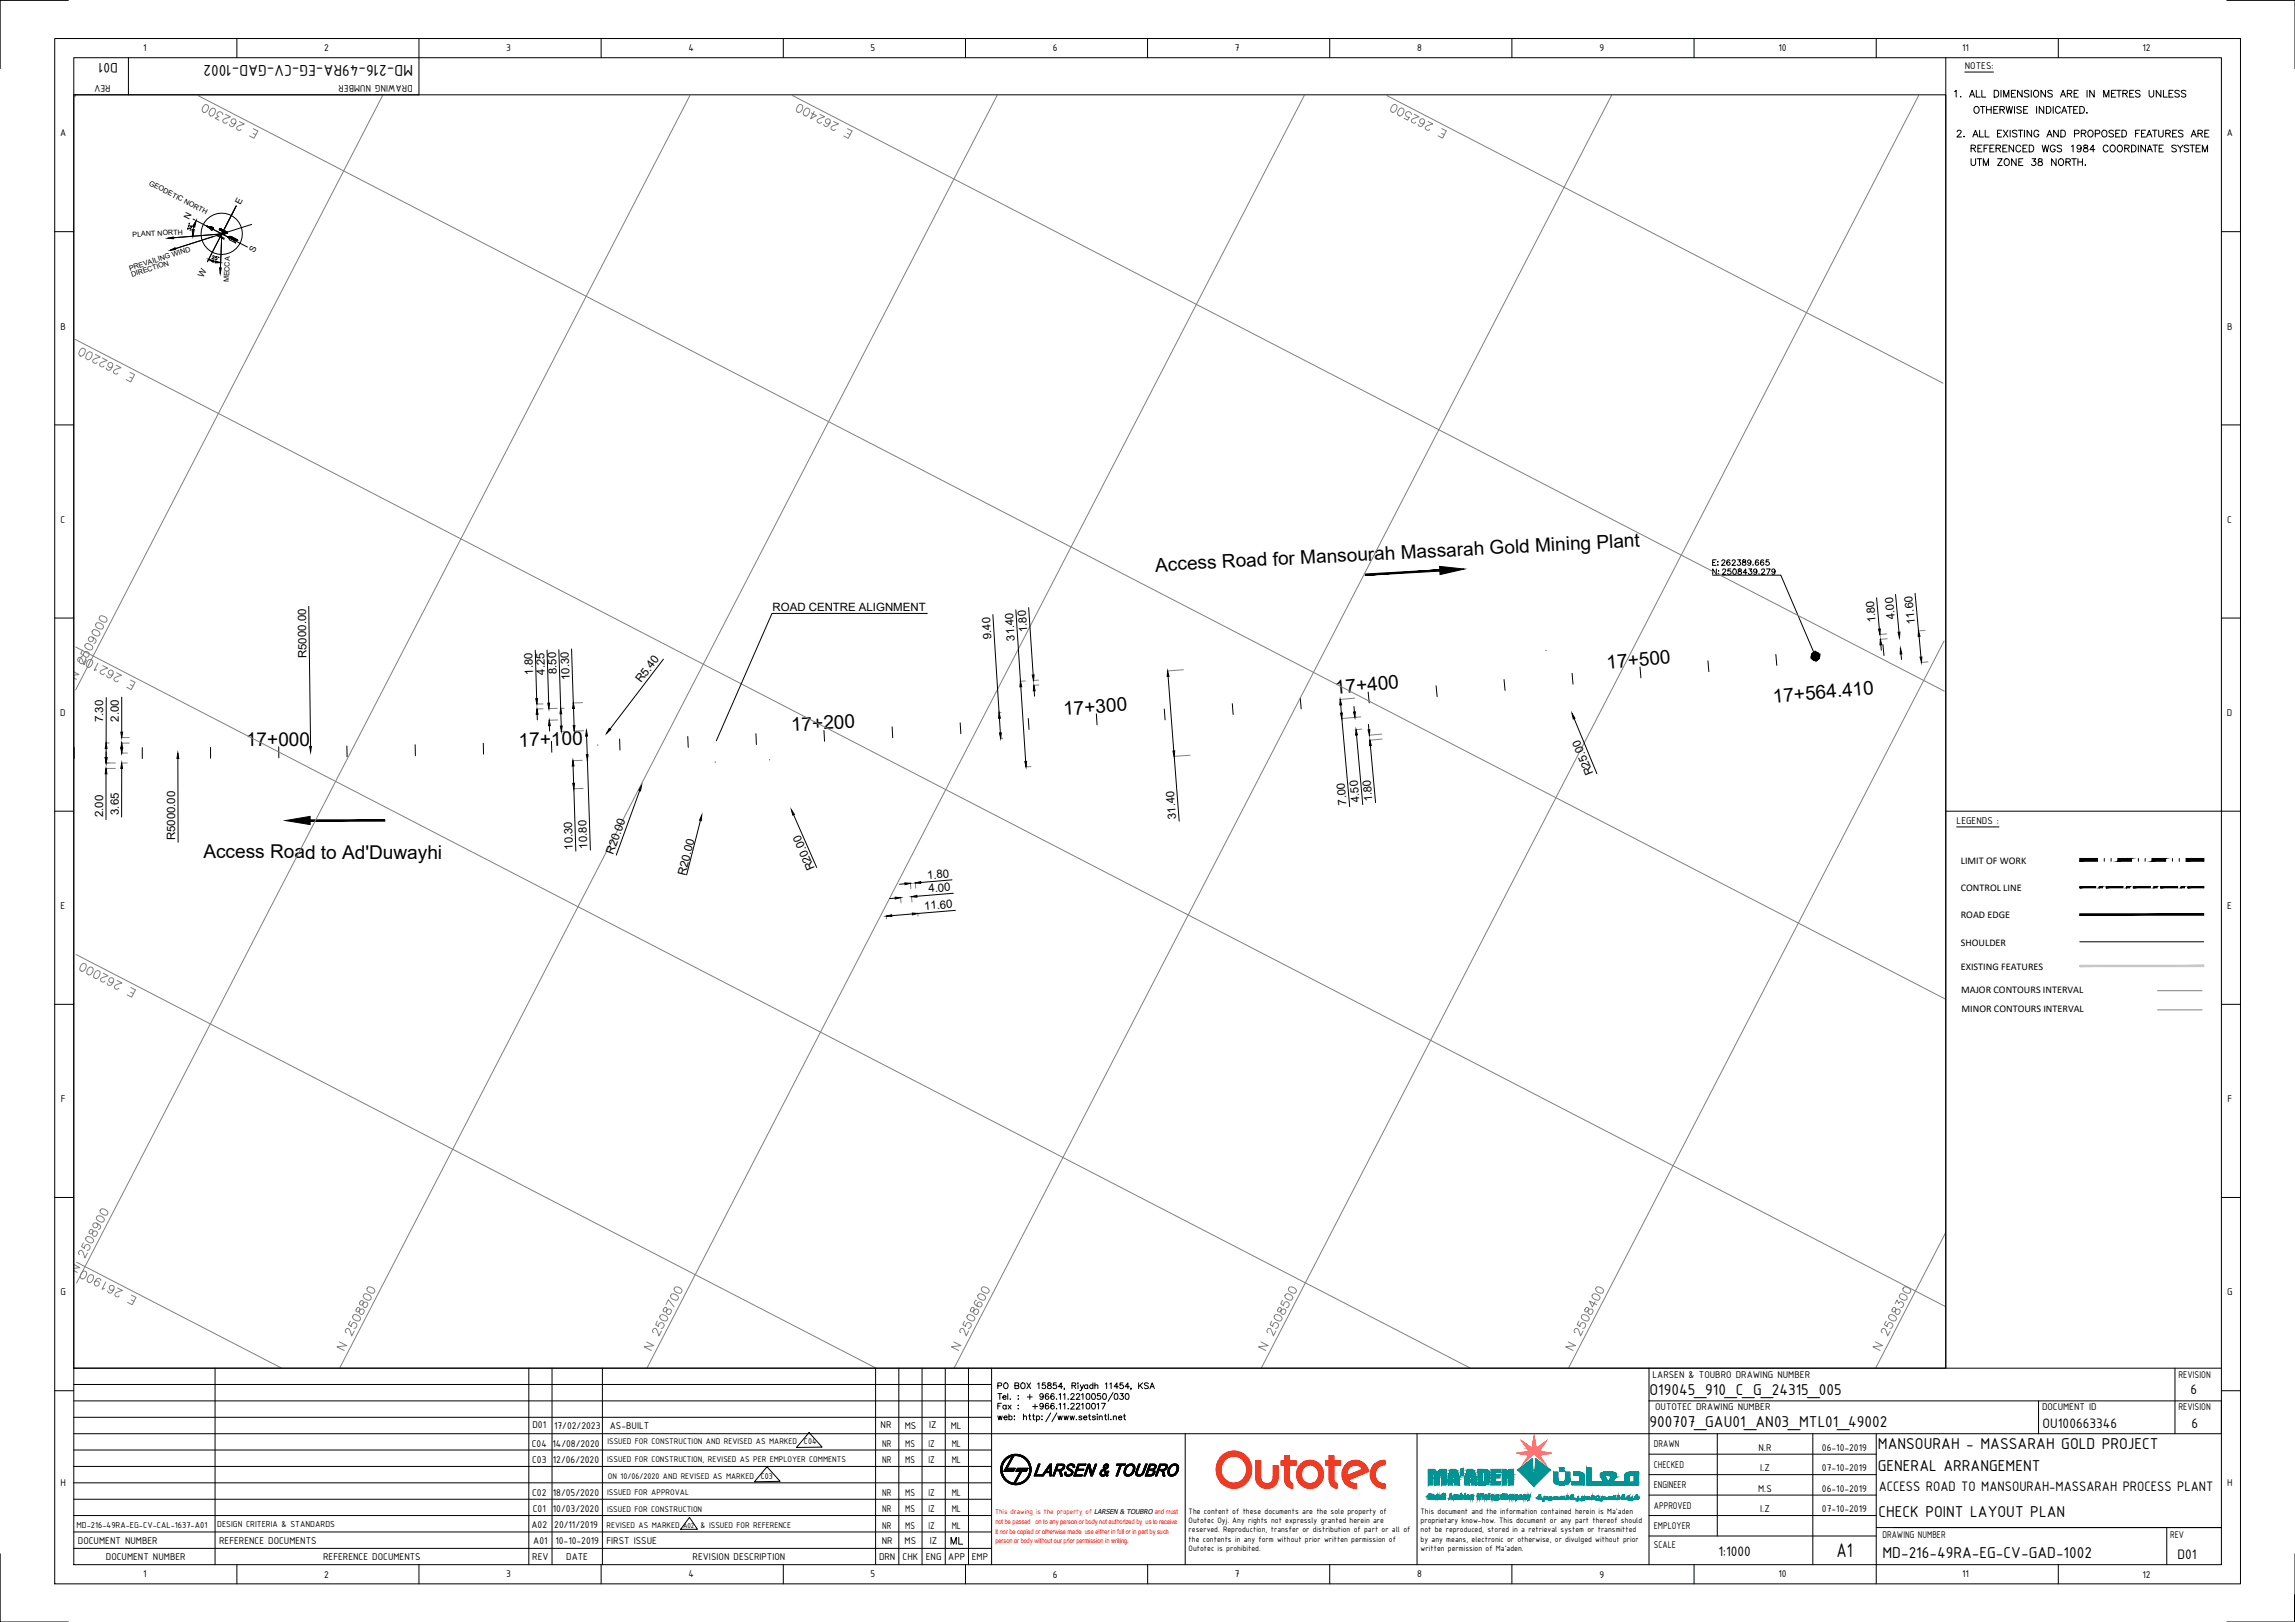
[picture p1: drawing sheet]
<svg xmlns="http://www.w3.org/2000/svg" width="841mm" height="594mm" viewBox="0 0 841 594" stroke-linecap="round" stroke-linejoin="round" font-family="sans-serif">
<defs><g id="words">
<text font-size="7.8" x="673" y="570.3">A1</text>
<g font-size="7">
<text x="423.5" y="209.4" transform="rotate(-3 423.5 209.4)">Access Road for Mansourah Massarah Gold Mining Plant</text>
<text x="589" y="245.1" transform="rotate(-5 589 245.1)">17+500</text>
<text x="489.4" y="254.2" transform="rotate(-5 489.4 254.2)">17+400</text>
<text x="649.9" y="257.5" transform="rotate(-5 649.9 257.5)">17+564.410</text>
<text x="389.8" y="262" transform="rotate(-4 389.8 262)">17+300</text>
<text x="290" y="267.8" transform="rotate(-3 290 267.8)">17+200</text>
<text x="90.2" y="273.3" transform="rotate(-1 90.2 273.3)">17+000</text>
<text x="190.2" y="273.4" transform="rotate(-2 190.2 273.4)">17+100</text>
<text x="74.5" y="314.3">Access Road to Ad'Duwayhi</text>
</g>
<g font-size="6.2">
<text x="151.4" y="23.6" transform="rotate(180 151.4 23.6)">MD-216-49RA-EG-CV-GAD-1002</text>
<text x="604.5" y="510.9">O19045_910_C_G_24315_005</text>
<text x="604.5" y="522.7">900707_GAU01_AN03_MTL01_49002</text>
<text x="688.2" y="530.9">MANSOURAH - MASSARAH GOLD PROJECT</text>
<text x="688.2" y="538.6">GENERAL ARRANGEMENT</text>
<text x="688.4" y="555.7">CHECK POINT LAYOUT PLAN</text>
<text x="689.8" y="570.7">MD-216-49RA-EG-CV-GAD-1002</text>
</g>
<g font-size="5.7">
<text x="715.4" y="36.7">1. ALL DIMENSIONS ARE IN METRES UNLESS</text>
<text x="722.5" y="42.7">OTHERWISE INDICATED.</text>
<text x="716.1" y="51.5">2. ALL EXISTING AND PROPOSED FEATURES ARE</text>
<text x="721.4" y="56.8">REFERENCED WGS 1984 COORDINATE SYSTEM</text>
<text x="721.4" y="61.7">UTM ZONE 38 NORTH.</text>
<text x="347.5" y="566.9">ML</text>
</g>
<g font-size="5.4">
<text x="43.1" y="23" transform="rotate(180 43.1 23)">D01</text>
<text x="802.7" y="510.6">6</text>
<text x="748.5" y="523.1">OU100663346</text>
<text x="803" y="523.1">6</text>
<text x="688.5" y="546.2">ACCESS ROAD TO MANSOURAH-MASSARAH PROCESS PLANT</text>
<text x="629.7" y="569.9">1:1000</text>
<text x="797.9" y="570.9">D01</text>
</g>
<g font-size="4.2">
<text x="283.1" y="223.7">ROAD CENTRE ALIGNMENT</text>
<text x="687.4" y="228" transform="rotate(-95 687.4 228)">1.80</text>
<text x="694.4" y="226.8" transform="rotate(-95 694.4 226.8)">4.00</text>
<text x="376.5" y="231.6" transform="rotate(-94 376.5 231.6)">1.80</text>
<text x="701.8" y="228.7" transform="rotate(-95 701.8 228.7)">11.60</text>
<text x="363.4" y="234.1" transform="rotate(-94 363.4 234.1)">9.40</text>
<text x="371.9" y="234.7" transform="rotate(-94 371.9 234.7)">31.40</text>
<text x="112.3" y="241.1" transform="rotate(-91 112.3 241.1)">R5000.00</text>
<text x="195.4" y="247.2" transform="rotate(-92 195.4 247.2)">1.80</text>
<text x="199.7" y="247.1" transform="rotate(-92 199.7 247.1)">4.25</text>
<text x="204" y="246.9" transform="rotate(-92 204 246.9)">8.50</text>
<text x="208.8" y="249.1" transform="rotate(-92 208.8 249.1)">10.30</text>
<text x="235" y="250.3" transform="rotate(-53 235 250.3)">R5.40</text>
<text x="37.8" y="264.5" transform="rotate(-90 37.8 264.5)">7.30</text>
<text x="43.5" y="264.3" transform="rotate(-90 43.5 264.3)">2.00</text>
<text x="584" y="283.2" transform="rotate(-113 584 283.2)">R25.00</text>
<text x="498.2" y="293.8" transform="rotate(-95 498.2 293.8)">4.50</text>
<text x="503" y="293.6" transform="rotate(-95 503 293.6)">1.80</text>
<text x="37.8" y="299.3" transform="rotate(-90 37.8 299.3)">2.00</text>
<text x="43.5" y="298.5" transform="rotate(-90 43.5 298.5)">3.65</text>
<text x="431" y="300" transform="rotate(-94 431 300)">31.40</text>
<text x="493.5" y="294.7" transform="rotate(-95 493.5 294.7)">7.00</text>
<text x="64.2" y="307.8" transform="rotate(-90 64.2 307.8)">R5000.00</text>
<text x="210" y="311.2" transform="rotate(-92 210 311.2)">10.30</text>
<text x="215.3" y="310.8" transform="rotate(-92 215.3 310.8)">10.80</text>
<text x="224.7" y="313.1" transform="rotate(-70 224.7 313.1)">R20.00</text>
<text x="251.2" y="320.7" transform="rotate(-76 251.2 320.7)">R20.00</text>
<text x="298.6" y="318" transform="rotate(-114 298.6 318)">R20.00</text>
<text x="339.8" y="322" transform="rotate(-5 339.8 322)">1.80</text>
<text x="340.3" y="326.9" transform="rotate(-5 340.3 326.9)">4.00</text>
<text x="338.8" y="333.3" transform="rotate(-5 338.8 333.3)">11.60</text>
</g>
<g font-size="3.9">
<text x="52.5" y="18.8">1</text>
<text x="118.8" y="18.9">2</text>
<text x="185.5" y="18.7">3</text>
<text x="252.3" y="18.8">4</text>
<text x="319" y="18.7">5</text>
<text x="385.9" y="18.8">6</text>
<text x="452.6" y="18.8">7</text>
<text x="519.3" y="18.8">8</text>
<text x="586.1" y="18.7">9</text>
<text x="651.7" y="18.8">10</text>
<text x="719.1" y="18.8">11</text>
<text x="785.1" y="18.9">12</text>
<text x="720" y="25.4">NOTES:</text>
<text x="40.5" y="31" transform="rotate(180 40.5 31)">REV</text>
<text x="151.2" y="31" transform="rotate(180 151.2 31)">DRAWING NUMBER</text>
<text x="22" y="50">A</text>
<text x="816" y="50">A</text>
<text x="22.2" y="120.7">B</text>
<text x="816.2" y="120.7">B</text>
<text x="22.2" y="191.4">C</text>
<text x="816.2" y="191.4">C</text>
<text x="22.1" y="262.2">D</text>
<text x="816.1" y="262.2">D</text>
<text x="717" y="301.9">LEGENDS :</text>
<text x="22.2" y="333">E</text>
<text x="816.2" y="333">E</text>
<text x="22.3" y="403.7">F</text>
<text x="816.3" y="403.7">F</text>
<text x="22.2" y="474.4">G</text>
<text x="816.2" y="474.4">G</text>
<text x="605.6" y="504.6">LARSEN &amp; TOUBRO DRAWING NUMBER</text>
<text x="798.3" y="504.6">REVISION</text>
<text x="606.5" y="516.6">OUTOTEC DRAWING NUMBER</text>
<text x="748.3" y="516.6">DOCUMENT ID</text>
<text x="798.3" y="516.6">REVISION</text>
<text x="195.1" y="523.1">D01</text>
<text x="203.1" y="523.3">17/02/2023</text>
<text x="223.5" y="523.3">AS-BUILT</text>
<text x="322.7" y="523.1">NR</text>
<text x="331.5" y="523.3">MS</text>
<text x="340.5" y="523">IZ</text>
<text x="348.4" y="523.2">ML</text>
<text x="194.9" y="529.9">C04</text>
<text x="202.5" y="529.9">14/08/2020</text>
<text x="323.2" y="529.9">NR</text>
<text x="331.8" y="529.9">MS</text>
<text x="340.3" y="529.9">IZ</text>
<text x="348.8" y="529.9">ML</text>
<text x="606.1" y="530.1">DRAWN</text>
<text x="644.4" y="531.3">N.R</text>
<text x="667.7" y="531.3">06-10-2019</text>
<text x="195" y="535.9">C03</text>
<text x="202.6" y="535.9">12/06/2020</text>
<text x="323.2" y="536">NR</text>
<text x="331.8" y="536">MS</text>
<text x="340.3" y="536">IZ</text>
<text x="348.8" y="536">ML</text>
<text x="606.1" y="537.6">CHECKED</text>
<text x="645.1" y="538.8">I.Z</text>
<text x="667.7" y="538.8">07-10-2019</text>
<text x="22.2" y="544.2">H</text>
<text x="606.1" y="545.1">ENGINEER</text>
<text x="816.2" y="544.2">H</text>
<text x="195" y="547.8">C02</text>
<text x="202.6" y="547.8">18/05/2020</text>
<text x="323.2" y="547.9">NR</text>
<text x="331.8" y="547.9">MS</text>
<text x="340.3" y="547.9">IZ</text>
<text x="348.8" y="547.9">ML</text>
<text x="644.3" y="546.4">M.S</text>
<text x="667.7" y="546.4">06-10-2019</text>
<text x="195.3" y="553.9">C01</text>
<text x="202.6" y="553.9">10/03/2020</text>
<text x="323.2" y="553.9">NR</text>
<text x="331.8" y="553.9">MS</text>
<text x="340.3" y="553.9">IZ</text>
<text x="348.8" y="553.9">ML</text>
<text x="606.1" y="552.6">APPROVED</text>
<text x="645.1" y="553.9">I.Z</text>
<text x="667.7" y="553.9">07-10-2019</text>
<text x="194.8" y="559.8">A02</text>
<text x="203.1" y="559.8">20/11/2019</text>
<text x="323.2" y="560">NR</text>
<text x="331.8" y="560">MS</text>
<text x="340.3" y="560">IZ</text>
<text x="348.8" y="560">ML</text>
<text x="606.1" y="560.1">EMPLOYER</text>
<text x="689.8" y="563.2">DRAWING NUMBER</text>
<text x="795.3" y="563.2">REV</text>
<text x="28.6" y="565.6">DOCUMENT NUMBER</text>
<text x="80.3" y="565.6">REFERENCE DOCUMENTS</text>
<text x="195.4" y="565.6">A01</text>
<text x="203.5" y="565.6">10-10-2019</text>
<text x="222.2" y="565.6">FIRST ISSUE</text>
<text x="323.2" y="565.6">NR</text>
<text x="331.5" y="565.6">MS</text>
<text x="340.8" y="565.6">IZ</text>
<text x="606.1" y="567">SCALE</text>
<text x="38.8" y="571.3">DOCUMENT NUMBER</text>
<text x="118.4" y="571.3">REFERENCE DOCUMENTS</text>
<text x="195.1" y="571.3">REV</text>
<text x="207.5" y="571.3">DATE</text>
<text x="253.8" y="571.3">REVISION DESCRIPTION</text>
<text x="322.1" y="571.3">DRN</text>
<text x="330.8" y="571.3">CHK</text>
<text x="339.3" y="571.3">ENG</text>
<text x="347.5" y="571.3">APP</text>
<text x="356.1" y="571.3">EMP</text>
<text x="52.5" y="577.7">1</text>
<text x="118.8" y="577.8">2</text>
<text x="185.5" y="577.7">3</text>
<text x="252.3" y="577.7">4</text>
<text x="319" y="577.7">5</text>
<text x="385.9" y="577.8">6</text>
<text x="452.6" y="577.7">7</text>
<text x="519.3" y="577.7">8</text>
<text x="586.1" y="577.9">9</text>
<text x="651.7" y="577.7">10</text>
<text x="719.1" y="577.7">11</text>
<text x="785.1" y="577.8">12</text>
</g>
<g font-size="3.7">
<text x="718.6" y="316.4">LIMIT OF WORK</text>
<text x="718.6" y="326.4">CONTROL LINE</text>
<text x="718.6" y="336.4">ROAD EDGE</text>
<text x="718.6" y="346.4">SHOULDER</text>
<text x="718.6" y="355.3">EXISTING FEATURES</text>
<text x="718.7" y="363.6">MAJOR CONTOURS INTERVAL</text>
<text x="718.8" y="370.8">MINOR CONTOURS INTERVAL</text>
</g>
<g font-size="3.4">
<text x="28.1" y="559.7">MD-216-49RA-EG-CV-CAL-1637-A01</text>
<text x="79.6" y="559.1">DESIGN CRITERIA &amp; STANDARDS</text>
</g>
<g font-size="3.3">
<text x="88.1" y="75" transform="rotate(-63 88.1 75)">E</text>
<text x="69.4" y="80.7" transform="rotate(-63 69.4 80.7)">N</text>
<text x="93.2" y="92.8" transform="rotate(-63 93.2 92.8)">S</text>
<text x="74.5" y="101.7" transform="rotate(-63 74.5 101.7)">W</text>
<text x="222.6" y="529">ISSUED FOR CONSTRUCTION AND REVISED AS MARKED</text>
<text x="294.6" y="529">C04</text>
<text x="222.5" y="535.5">ISSUED FOR CONSTRUCTION, REVISED AS PER EMPLOYER COMMENTS</text>
<text x="222.8" y="541.7">ON 10/06/2020 AND REVISED AS MARKED</text>
<text x="278.9" y="541.7">C03</text>
<text x="222.5" y="547.4">ISSUED FOR APPROVAL</text>
<text x="222.4" y="553.7">ISSUED FOR CONSTRUCTION</text>
<text x="222.2" y="559.7">REVISED AS MARKED</text>
<text x="256.7" y="559.7">&amp; ISSUED FOR REFERENCE</text>
</g>
<g font-size="3.1">
<text x="435.6" y="554.6">The content of these documents are the sole property of</text>
<text x="435.6" y="557.9">Outotec Oyj. Any rights not expressly granted herein are</text>
<text x="520.6" y="554.6">This document and the information contained herein is Ma'aden</text>
<text x="520.6" y="557.9">proprietary know-how. This document or any part thereof should</text>
<text x="435.6" y="561.3">reserved. Reproduction, transfer or distribution of part or all of</text>
<text x="520.6" y="561.3">not be reproduced, stored in a retrieval system or transmitted</text>
<text x="435.6" y="564.6">the contents in any form without prior written permission of</text>
<text x="435.6" y="567.9">Outotec is prohibited.</text>
<text x="520.6" y="564.6">by any means, electronic or otherwise, or divulged without prior</text>
<text x="520.6" y="567.9">written permission of Ma'aden.</text>
</g>
<text font-size="2.8" fill="#f00" x="364.7" y="554.5">This drawing is the property of</text>
<text font-size="2.8" x="250.3" y="559.7">A02</text>
<g font-size="2.6">
<text x="54.4" y="67.7" transform="rotate(27 54.4 67.7)">GEODETIC NORTH</text>
<text x="48.6" y="86.7" transform="rotate(-3 48.6 86.7)">PLANT NORTH</text>
<text x="47.7" y="99.1" transform="rotate(-18 47.7 99.1)">PREVAILING WIND</text>
<text x="48.4" y="101.4" transform="rotate(-18 48.4 101.4)">DIRECTION</text>
<text x="83.9" y="103.4" transform="rotate(-87 83.9 103.4)">MECCA</text>
</g>
<text font-size="2.5" x="400.9" y="554.5">LARSEN &amp; TOUBRO and must</text>
<g font-size="2.5" fill="#f00">
<text x="364.8" y="558.1">not be passed on to any person or body not authorized by us to receive</text>
<text x="364.8" y="561.7">it nor be copied or otherwise made use either in full or in part by such</text>
<text x="364.8" y="565.3">person or body without our prior permission in writing.</text>
</g>
</g></defs>
<!-- layer: 0-R76-OTHER PROFILE DEVICES -->
<g fill="#000" stroke="#000" stroke-width=".37">
<path d="M527.5 207.4l9.1 1-8.9 2.1zM104.6 300.5l9.1-1.5v3z"/>
<path d="M500.3 210.7l27.3-1.5v-.5zM500.3 210.2l27.3-1.5-27.3 2z"/>
<path d="M113.7 300.3v.5l27.3-.5zM113.7 300.8l27.3-.5v.5z"/>
</g>
<!-- layer: 0 -->
<g fill="#000" stroke="#000" stroke-width=".37">
<path d="M664 239.6l-.1 .3zM666.8 240.8l-.4 .6z"/>
<path d="M664.2 239.4l-.3 .5zM664.2 239.4l-.3 .6z"/>
<path d="M664.2 239.4l-.3 .6zM664.3 239.3l-.5 .9z"/>
<path d="M664.4 239.2l-.6 1zM664.4 239.2l-.6 1.1z"/>
<path d="M664.4 239.2l-.6 1.1zM664.5 239.2l-.7 1.3z"/>
<path d="M664.5 239.2l-.7 1.3zM664.6 239.1l-.8 1.5z"/>
<path d="M664.6 239.1l-.8 1.5zM664.7 239l-.8 1.8z"/>
<path d="M664.7 239l-.8 1.8zM664.9 238.9l-1 2z"/>
<path d="M664.9 238.9l-1 2zM665 238.9l-1.1 2.1z"/>
<path d="M665 238.9l-1.1 2.1zM665.2 238.9l-1.2 2.2z"/>
<path d="M665.2 238.9l-1.2 2.2zM665.3 238.9l-1.2 2.4z"/>
<path d="M665.3 238.9l-1.2 2.4zM665.5 238.9l-1.3 2.5z"/>
<path d="M665.5 238.9l-1.3 2.5zM665.6 238.9l-1.3 2.6z"/>
<path d="M665.6 238.9l-1.3 2.6zM665.7 238.9l-1.3 2.7z"/>
<path d="M665.7 238.9l-1.3 2.7zM665.8 239l-1.3 2.7z"/>
<path d="M665.8 239l-1.3 2.7zM666 239.1l-1.4 2.6z"/>
<path d="M666 239.1l-1.4 2.6zM666.1 239.2l-1.5 2.5z"/>
<path d="M666.1 239.2l-1.4 2.6zM666.2 239.2l-1.5 2.6z"/>
<path d="M666.2 239.2l-1.3 2.6zM666.4 239.3l-1.5 2.5z"/>
<path d="M666.4 239.3l-1.4 2.6zM666.4 239.4l-1.4 2.5z"/>
<path d="M666.4 239.4l-1.2 2.5zM666.5 239.5l-1.3 2.4z"/>
<path d="M666.5 239.5l-1.2 2.4zM666.6 239.7l-1.3 2.2z"/>
<path d="M666.6 239.7l-1.1 2.2zM666.7 239.8l-1.2 2.1z"/>
<path d="M666.7 239.8l-1.1 2.1zM666.7 239.9l-1.1 2z"/>
<path d="M666.7 239.9l-1 1.9zM666.8 240l-1.1 1.8z"/>
<path d="M666.7 240.9l-.3 .5zM666.7 240.9l-.2 .4z"/>
<path d="M666.8 240l-1 1.8zM666.8 240.2l-1 1.6z"/>
<path d="M666.8 240.2l-.8 1.5zM666.8 240.3l-.8 1.4z"/>
<path d="M666.8 240.3l-.7 1.4zM666.8 240.5l-.7 1.2z"/>
<path d="M666.8 240.6l-.4 .9zM666.8 240.8l-.4 .7z"/>
<path d="M666.8 240.5l-.6 1.1zM666.8 240.6l-.6 1z"/>
</g>
<!-- layer: 0- SHOULDER -->
<g fill="none" stroke="#000" stroke-width=".37">
<path d="M762.2 344.9h45.4"/>
<circle cx="665.3" cy="240.4" r="1.5"/>
</g>
<!-- layer: 0 -->
<g fill="none" stroke="#000" stroke-width=".37">
<path d="M27 34.7h686v466.4h-686zM627.6 210.7h25l12.7 29.7M627.6 206h.8M628.9 205h-1.3v2.1h1.3M629 208.4v2l-1.4-2v2M629.4 205.8h.3zM629.4 206.9h.3zM629.8 209.1h.1M629.8 210.2h.1M631 205.5l.3-.5 .8 .4-1.2 1.7h1.3M631.3 208.8l.1-.3 .6-.1 .4 .6-1.2 1.4h1.3M633.9 205.3l-.1-.1a.99 .99 0 0 0-1.2 .7 .99 .99 0 0 0 .7 1.2 .63 .63 0 0 0 .7-.6 .63 .63 0 0 0-.5-.7 .63 .63 0 0 0-.7 .6"/>
<path d="M634.2 208.4h-.9l-.1 .8a.7 .7 0 0 1 1 0 .7 .7 0 0 1-.1 1 .7 .7 0 0 1-1-.2M634.8 205.5l.4-.5 .7 .4-1.2 1.7h1.3M635.2 208.5a.99 .99 0 0 1 1.2 .7 .99 .99 0 0 1-.7 1.2l-.6-.4zM636.8 205h1l-.5 .8a.67 .67 0 0 1 .5 1.1 .67 .67 0 0 1-1.2-.2M637.1 208.5v.6a.82 .82 0 0 1 .9 .2 .82 .82 0 0 1 0 1h-.9a.82 .82 0 0 1 0-1 .82 .82 0 0 1 .9-.2v-.6zM638.7 205.2v.5l.9 .3 .2 .4a.66 .66 0 0 1-.6 .7 .66 .66 0 0 1-.7-.7l1.2-.9-.4-.5zM640.2 209.7h-1.4l.9-1.3v2M640.9 208.4h1l-.6 .7a.66 .66 0 0 1 .7 .6 .66 .66 0 0 1-.5 .8 .66 .66 0 0 1-.8-.5M641.6 205.7a.62 .62 0 0 1-.8 .5 .62 .62 0 0 1-.2-1 .62 .62 0 0 1 .9 .1l.1 .4a.94 .94 0 0 1-.7 1.4l-.4-.3M642.4 206.9h.1M643.8 209.1a.62 .62 0 0 1-.8 .5 .62 .62 0 0 1-.2-1 .62 .62 0 0 1 .9 .1l.1 .4a.92 .92 0 0 1-.7 1.3l-.4-.3M644.4 205.3l-.1-.1a.98 .98 0 0 0-1.2 .7 .98 .98 0 0 0 .7 1.2 .63 .63 0 0 0 .7-.6 .63 .63 0 0 0-.6-.7 .63 .63 0 0 0-.7 .6"/>
<path d="M644.6 210.2l.1 .1M645.5 208.8l.2-.3 .6-.1 .4 .6-1.3 1.4h1.4M646.3 205.3l-.1-.1a.98 .98 0 0 0-1.2 .7 .98 .98 0 0 0 .7 1.2 .63 .63 0 0 0 .7-.6 .63 .63 0 0 0-.6-.7 .63 .63 0 0 0-.7 .6M647.3 208.4h1.4l-1 2M648.2 205h-.9l-.1 .9a.71 .71 0 0 1 1 .1 .71 .71 0 0 1-.1 1 .71 .71 0 0 1-1-.3M650.5 209.1a.62 .62 0 0 1-.9 .5 .62 .62 0 0 1-.2-1 .62 .62 0 0 1 1 .1l.1 .4a.92 .92 0 0 1-.8 1.3l-.4-.3M339.8 224.7h-56.9l-20.4 46.6"/>
</g>
<!-- layer: C-ROAD-STA -->
<g fill="none" stroke="#000" stroke-width=".37">
<path d="M650.8 239.7l.3 4M665.1 238.4l.4 4M690 236.1l.4 4M426.7 259.7l.3 4M451.6 257.7l.3 4M476.5 255.7l.3 3.9M501.4 253.5l.4 3.9M526.3 251.2l.4 4M551.2 248.9l.3 4M576.1 246.6l.3 4M601 244.3l.3 4M625.9 242l.3 4"/>
<path d="M27.2 273.7v4.1M52.1 273.8v4M77.2 273.7v4M102.1 273.5l.1 4.1M127.1 273.2l.1 4M152.1 272.8l.1 4M177.1 272.2l.1 4M202.1 271.5l.1 4M227.1 270.7l.1 4M252 269.8l.2 3.9M277 268.7l.2 4M301.9 267.5l.3 4"/>
<path d="M326.9 266.2l.2 4M351.9 264.7l.2 4M376.8 263.2l.3 4M401.8 261.5l.2 4"/>
</g>
<!-- layer: grid-txt -->
<g fill="none" stroke="#808080" stroke-width=".37">
<path d="M74.9 38.5a.93 .93 0 0 1 1-.1 .93 .93 0 0 1 .5 .9 1.51 1.51 0 0 1-2 1.7 1.64 1.64 0 0 1 .5-2.5zM77.5 39.8a.93 .93 0 0 1 1-.1 .93 .93 0 0 1 .5 .9 1.43 1.43 0 0 1-.7 1.6 1.43 1.43 0 0 1-1.6-.2 2.3 2.3 0 0 1 .8-2.2zM292.7 38.5a.93 .93 0 0 1 1-.1 .93 .93 0 0 1 .5 .9 1.5 1.5 0 0 1-2 1.7 1.63 1.63 0 0 1 .5-2.5zM295.2 39.8a.93 .93 0 0 1 1.1-.1 .93 .93 0 0 1 .4 .9 1.5 1.5 0 0 1-1.9 1.7 1.63 1.63 0 0 1 .4-2.5zM510.5 38.5a.9 .9 0 0 1 1-.1 .9 .9 0 0 1 .5 .9 1.4 1.4 0 0 1-.7 1.5 1.4 1.4 0 0 1-1.6-.1 2.3 2.3 0 0 1 .8-2.2zM513 39.8a.92 .92 0 0 1 1-.1 .92 .92 0 0 1 .5 .9 1.4 1.4 0 0 1-.6 1.5 1.4 1.4 0 0 1-1.7-.1 2.41 2.41 0 0 1 .8-2.2zM81.6 42a1 1 0 0 0-1.4-1.1 1 1 0 0 0 0 1.8l-1.3 .6 1.3 .7M82.7 41.9l1.7 .9-1.9 .6-.9 .7 .3 .8 .5 .2 .9-.3M86.4 44.9a.93 .93 0 0 1-1.5 .2 .93 .93 0 0 1 .3-1.5 .93 .93 0 0 1 1.3 .8l-.1 .5a1.43 1.43 0 0 1-2 1.3l-.3-.6M87.7 44.5l1.8 .9-1.9 .6-.9 .8 .3 .7 .5 .3 .8-.4M92.7 48.9l1.1 .5M92.8 47.1l1.7 .9-1.4 2.6-1.7-.8"/>
<path d="M298.4 40.8l-1.4 2.7 2.2-1.2-1.9-.9M300.4 41.9l1.8 .9-2.6 1-.1 .6 .2 .4 .8 .3 .5-.3M304.2 44.9a.93 .93 0 0 1-1.5 .2 .93 .93 0 0 1 .3-1.5 .93 .93 0 0 1 1.3 .7 1.47 1.47 0 0 1-.6 1.7 1.47 1.47 0 0 1-1.8-.1v-.4M305.5 44.5l1.8 .9-2.6 1.1-.2 .5 .3 .5 .8 .3 .5-.4M310.5 48.8l1 .6M310.6 47.1l1.6 .9-1.4 2.6-1.6-.8M517.2 42a1.06 1.06 0 0 0-1.2-1.1 1.06 1.06 0 0 0-.9 1.3 1.06 1.06 0 0 0 1.4 .7l-.7 1.1-1.3-.7M518.2 41.8l1.8 1-1.9 .6-.9 .7 .3 .7 .5 .3 .8-.4M522 44.9a.93 .93 0 0 1-1.5 .1 .93 .93 0 0 1 .3-1.4 .93 .93 0 0 1 1.3 .7l-.1 .6a1.43 1.43 0 0 1-2 1.3l-.3-.7M523.3 44.5l1.7 .9-1.9 .6-.8 .7 .2 .8 .6 .2 .8-.4M528.3 48.8l1 .5M528.3 47.1l1.7 .8-1.4 2.7-1.6-.8"/>
<path d="M29.7 127.8a.93 .93 0 0 1 1.1-.1 .93 .93 0 0 1 .5 .8 1.55 1.55 0 0 1-2 1.8 1.63 1.63 0 0 1 .4-2.5zM32.3 129.1a.93 .93 0 0 1 1-.1 .93 .93 0 0 1 .5 .9 1.5 1.5 0 0 1-2 1.6 1.58 1.58 0 0 1 .5-2.4zM35 129.8l1.7 .9-2.6 1.1-.1 .5 .2 .5 .8 .3 .5-.4M37.5 131.1l1.8 1-2.7 1-.1 .6 .3 .4 .8 .3 .5-.4M41.2 134.2a.93 .93 0 0 1-1.5 .1 .93 .93 0 0 1 .4-1.5 .93 .93 0 0 1 1.2 .8l-.1 .6a1.38 1.38 0 0 1-1.9 1.2l-.3-.6M42.6 133.7l1.8 1-2.7 1 .1 1.1 .9 .2 .5-.4M47.6 138.1l1 .5M47.7 136.4l1.6 .8-1.4 2.7-1.6-.9M30.2 238.1l-.6 1.3 1 .7a1.06 1.06 0 0 1 .7-1.5 1.06 1.06 0 0 1 1.4 .9 1.06 1.06 0 0 1-1.1 1.2M31.3 236.1a1.62 1.62 0 0 1 1.8-.1 1.62 1.62 0 0 1 .7 1.7 1.72 1.72 0 0 1-2.7-1.4zM33.8 233.4a.94 .94 0 0 1 0 1.5 .94 .94 0 0 1-1.4-.4 .94 .94 0 0 1 .8-1.3 1.59 1.59 0 0 1 1.8 2.1l-.6 .3M34.2 230.6h.5a1.5 1.5 0 0 1 1.7 2 1.72 1.72 0 0 1-2.6-1.4z"/>
<path d="M35.5 228.1h.6a1.5 1.5 0 0 1 1.6 2 1.72 1.72 0 0 1-2.6-1.4zM36.8 225.6l.6-.1a1.5 1.5 0 0 1 1.7 2 1.72 1.72 0 0 1-2.7-1.3zM27.1 246.1l1.8 1-1.8 .2M27.1 248.3l.9 .5M29.9 240.4a.93 .93 0 0 1 1-.1 .93 .93 0 0 1 .5 .9 1.5 1.5 0 0 1-2 1.7 1.63 1.63 0 0 1 .5-2.5zM31.7 241.7l-.9 1.8-1.1-2.6-.5-.1-.5 .2-.3 .8 .4 .5M32.5 241.7a.93 .93 0 0 1 1-.1 .93 .93 0 0 1 .5 .9 1.5 1.5 0 0 1-2 1.7 1.63 1.63 0 0 1 .5-2.5zM35.9 242.9l-1.4 2.6 .9-.1M37.7 243.8l1.7 .9-2.6 1.1-.1 .6 .2 .4 .8 .3 .6-.4M41.4 246.9a.93 .93 0 0 1-1.5 .1 .93 .93 0 0 1 .3-1.5 .93 .93 0 0 1 1.3 .8 2.03 2.03 0 0 1-1.8 1.9l-.6-.4v-.3M42.7 246.4l1.8 .9-2.6 1.1 .1 1 .8 .3 .5-.4M47.7 250.8l1.1 .5"/>
<path d="M47.8 249.1l1.7 .8-1.4 2.7-1.7-.9M30.1 353.1a.91 .91 0 0 1 1-.1 .91 .91 0 0 1 .5 .9 1.5 1.5 0 0 1-2 1.7 1.59 1.59 0 0 1 .5-2.5zM32.6 354.4a.93 .93 0 0 1 1.1-.1 .93 .93 0 0 1 .4 .9 1.5 1.5 0 0 1-1.9 1.7 1.63 1.63 0 0 1 .4-2.5zM35.2 355.7a.93 .93 0 0 1 1-.1 .93 .93 0 0 1 .5 .9 1.5 1.5 0 0 1-2 1.7 1.63 1.63 0 0 1 .5-2.5zM37.8 356.5l1.8 .9-2.6 1-.1 .6 .2 .5 .8 .2 .5-.4M41.6 359.5a.93 .93 0 0 1-1.5 .1 .93 .93 0 0 1 .3-1.4 .93 .93 0 0 1 1.3 .8 1.6 1.6 0 0 1-2 1.8l-.4-.7M42.9 359.1l1.8 .9-2.6 1v1.1l.9 .2 .5-.3M47.9 363.4l1 .6M48 361.7l1.6 .9-1.4 2.6-1.6-.8M30.6 455.3l-.7 1.2 1.1 .8a1.06 1.06 0 0 1 .7-1.4 1.06 1.06 0 0 1 1.3 .9 1.06 1.06 0 0 1-1.1 1.1M31.6 453.2a1.73 1.73 0 0 1 2.7 1.4l-.2 .3a1.73 1.73 0 0 1-2.7-1.4zM32 458.9l-.9 1.8-.6-1.9-.7-.9-.8 .3-.2 .5 .4 .8"/>
<path d="M33 450.6l-.4 .9a.62 .62 0 0 0 1 .3 1.25 1.25 0 0 1 1.9-.7 .99 .99 0 0 1-.1 1.4 .99 .99 0 0 1-1.4-.1l.1-1.4a.62 .62 0 0 0-.8-.7zM35.4 448a.93 .93 0 0 1 .2 1.5 .93 .93 0 0 1-1.5-.4 .93 .93 0 0 1 .8-1.2l.5 .1a1.43 1.43 0 0 1 1.3 1.9l-.6 .3M35.5 445.6a1.7 1.7 0 0 1 2.7 1.4l-.2 .3a1.73 1.73 0 0 1-2.6-1.4zM36.9 443.1a1.7 1.7 0 0 1 2.6 1.4l-.1 .2a1.73 1.73 0 0 1-2.7-1.4zM27.1 463.1l2.2 1.2-2.2 .2M27.1 465.4l1.2 .7M30.3 465.8a.93 .93 0 0 1 1-.2 .93 .93 0 0 1 .5 .9 1.55 1.55 0 0 1-2 1.8 1.63 1.63 0 0 1 .5-2.5zM32.8 467.1a.93 .93 0 0 1 1-.1 .93 .93 0 0 1 .5 .8 1.55 1.55 0 0 1-2 1.8 1.63 1.63 0 0 1 .5-2.5zM36.9 469a.87 .87 0 0 0-1-.8 1.71 1.71 0 0 0-.8 2.8 .94 .94 0 0 0 1.2-.5 .94 .94 0 0 0-.4-1.2 .94 .94 0 0 0-1.2 .4M38.8 469.5l-1.4 2.7 .9-.2M41.7 472.2a.93 .93 0 0 1-1.5 .1 .93 .93 0 0 1 .4-1.5 .93 .93 0 0 1 1.3 .8l-.2 .6a1.38 1.38 0 0 1-1.9 1.2l-.3-.6M43.1 471.7l1.8 1-2.7 1 .1 1 .9 .3 .5-.4"/>
<path d="M48.1 476.1l1 .5M48.2 474.4l1.6 .8-1.4 2.7-1.6-.9M131.1 478.8a1.11 1.11 0 0 0-.5 1.6l.6 .1 .2-.2a1.25 1.25 0 0 1 1.9-.6 .99 .99 0 0 1-.1 1.3 .99 .99 0 0 1-1.4 0l.1-1.7zM132.4 476.3a.99 .99 0 0 0-.2 1.7l.5-.2a1.25 1.25 0 0 1 1.9-.7 .99 .99 0 0 1-.1 1.4 .99 .99 0 0 1-1.4-.1l.1-1.7zM133.6 473.9h.5a1.55 1.55 0 0 1 1.8 1.9 1.72 1.72 0 0 1-2.7-1.3zM134.9 471.4l.6-.1a1.55 1.55 0 0 1 1.7 2 1.72 1.72 0 0 1-2.7-1.4zM243.7 478.8a1.11 1.11 0 0 0-.5 1.6l.6 .1 .6-.6a.85 .85 0 0 1 1.1-.4 .85 .85 0 0 1 .5 1l-.3 .5a.85 .85 0 0 1-1.1 .3 .85 .85 0 0 1-.3-1.1l.1-.6a.63 .63 0 0 0-.7-.8zM244 477.8l1-1.8 2 2.6M245.9 474.2a1.62 1.62 0 0 1 1.8 0 1.62 1.62 0 0 1 .7 1.6 1.72 1.72 0 0 1-2.6-1.3zM247.2 471.7a1.62 1.62 0 0 1 1.8-.1 1.62 1.62 0 0 1 .8 1.7 1.72 1.72 0 0 1-2.7-1.4zM356.2 478.8a1.11 1.11 0 0 0-.4 1.6l.5 .1 .7-.6a.87 .87 0 0 1 1.1-.4 .87 .87 0 0 1 .5 1l-.6 .9h-.5a1.46 1.46 0 0 1-.5-2.1zM357.9 476.3h-.4a1.04 1.04 0 0 0-.2 1.5 1.74 1.74 0 0 0 2.4 .5 .92 .92 0 0 0-.3-1.3 .92 .92 0 0 0-1.2 .3 .92 .92 0 0 0 .3 1.3"/>
<path d="M358.5 474.2a1.74 1.74 0 0 1 2.6 1.4l-.1 .2a1.74 1.74 0 0 1-2.7-1.3zM359.8 471.7a1.74 1.74 0 0 1 2.6 1.3l-.1 .3a1.74 1.74 0 0 1-2.7-1.4zM468.8 478.8a1.01 1.01 0 0 0-.2 1.7l.6-.2a1.06 1.06 0 0 1 .9-.9 1.06 1.06 0 0 1 1.1 .7l-.3 .9-.5 .4a1.11 1.11 0 0 1-1.1-.6 1.11 1.11 0 0 1 .2-1.2 .63 .63 0 0 0-.7-.8zM470 476.3l-.7 1.2 1.1 .8a1.07 1.07 0 0 1 .7-1.5 1.07 1.07 0 0 1 1.3 .9 1.07 1.07 0 0 1-1 1.2M471 474.2a1.72 1.72 0 0 1 2.7 1.4l-.1 .2a1.62 1.62 0 0 1-1.8 .1 1.62 1.62 0 0 1-.8-1.7zM472.3 471.7a1.72 1.72 0 0 1 2.7 1.3l-.1 .3a1.74 1.74 0 0 1-2.7-1.4zM581.4 478.8a1.11 1.11 0 0 0-.5 1.6l.6 .1 .2-.2a1.09 1.09 0 0 1 1-.9 1.09 1.09 0 0 1 1.1 .7l-.3 .9-.5 .4a1.11 1.11 0 0 1-1-.6 1.11 1.11 0 0 1 .2-1.2l-.3-.6zM583.9 473.9h.5a1.5 1.5 0 0 1 1.7 1.9 1.58 1.58 0 0 1-2.4-.4 .96 .96 0 0 1 .2-1.5zM584.5 476.8l-.9 1.9-1.1-2.2 2.6 1.4M584.9 471.7a1.72 1.72 0 0 1 2.7 1.3l-.2 .3a1.58 1.58 0 0 1-2.4-.5l-.3-.4zM694 478.8a1.11 1.11 0 0 0-.5 1.6l.5 .1 .3-.2a1.25 1.25 0 0 1 1.8-.6 .99 .99 0 0 1-.1 1.3 .99 .99 0 0 1-1.4 0l.1-1.7zM694.5 477.5l.7-1.4 .6 1.3a.99 .99 0 0 1 1.8 .1 .99 .99 0 0 1-1.1 1.4"/>
<path d="M696.5 473.9h.5a1.55 1.55 0 0 1 1.7 1.9 1.72 1.72 0 0 1-2.6-1.3zM697.8 471.4l.5-.1a1.5 1.5 0 0 1 1.7 2 1.58 1.58 0 0 1-2.4-.5 1.04 1.04 0 0 1 .2-1.4zM124.4 491.5l2.7 1.4-3.6 .4 2.6 1.3M128.3 483.9l-.6 1.3 1.1 .7a1.06 1.06 0 0 1 .7-1.5 1.06 1.06 0 0 1 1.3 .9 1.06 1.06 0 0 1-1.1 1.2M129.7 481.5h.5a1.55 1.55 0 0 1 1.7 2 1.72 1.72 0 0 1-2.6-1.4zM129.8 487.5l-.9 1.8-1.1-2.6-.5-.1-.5 .2-.2 .8 .3 .5M237 491.5l2.6 1.4-3.6 .4 2.7 1.3M240.9 483.9l-.6 1.3 1 .7a1.06 1.06 0 0 1 .7-1.5 1.06 1.06 0 0 1 1.4 .9 1.06 1.06 0 0 1-1.1 1.2M242 481.9a1.74 1.74 0 0 1 2.6 1.3l-.1 .3a1.72 1.72 0 0 1-2.7-1.4zM242.4 487.5l-.9 1.8-1.1-2.6-.6-.1-.4 .2-.3 .8 .4 .5M349.5 491.5l2.7 1.4-3.6 .4 2.7 1.3M353.5 483.9l-.7 1.3 1.1 .7a1.06 1.06 0 0 1 .7-1.5 1.06 1.06 0 0 1 1.3 .9 1.06 1.06 0 0 1-1 1.2"/>
<path d="M354.5 481.9a1.74 1.74 0 0 1 2.7 1.3l-.1 .3a1.74 1.74 0 0 1-2.7-1.4zM355 487.5l-.9 1.8-1.1-2.6-.6-.1-.4 .2-.3 .8 .4 .5M462.1 491.5l2.7 1.4-3.6 .4 2.7 1.3M466.1 483.9l-.7 1.3 1.1 .7a1.07 1.07 0 0 1 .6-1.5 1.07 1.07 0 0 1 1.4 .9 1.07 1.07 0 0 1-1.1 1.2M467.1 481.9a1.72 1.72 0 0 1 2.7 1.3l-.2 .3a1.63 1.63 0 0 1-2.5-.5l-.2-.5zM467.6 487.5l-1 1.8-1-2.6-.6-.1-.4 .2-.3 .8 .3 .5M574.7 491.5l2.7 1.4-3.6 .4 2.6 1.3M578.6 483.9l-.6 1.3 1.1 .7a1.06 1.06 0 0 1 .7-1.5 1.06 1.06 0 0 1 1.3 .9 1.06 1.06 0 0 1-1.1 1.2M579.7 481.9a1.72 1.72 0 0 1 2.6 1.3l-.1 .3a1.58 1.58 0 0 1-2.5-.5l-.2-.5zM580.1 487.5l-.9 1.8-1.1-2.6-.5-.1-.5 .2-.2 .8 .3 .5M687.3 491.5l2.6 1.4-3.6 .4 2.7 1.3M691.2 483.9l-.7 1.3 1.1 .7a1.06 1.06 0 0 1 .7-1.5 1.06 1.06 0 0 1 1.4 .9 1.06 1.06 0 0 1-1.1 1.2"/>
<path d="M692.6 481.5h.5a1.55 1.55 0 0 1 1.7 2 1.72 1.72 0 0 1-2.7-1.4zM692.7 487.5l-.9 1.8-1.1-2.6-.6-.1-.4 .2-.3 .8 .4 .5"/>
</g>
<!-- layer: grid-lin -->
<g fill="none" stroke="#808080" stroke-width=".37">
<path d="M27.8 34.8l-.4 .7M72.7 35.1l640.2 330.8M140.2 35l-112.5 217.7M252.8 35l-224.7 434.9M290.5 35l422 218.1M365.4 35l-240.9 466.1M477.9 35l-240.8 466.1M508.2 35l203.8 105.3M590.5 35l-240.8 466.1M703.1 35l-240.9 466.1M27.5 124.3l685.5 354.3M27.7 237l511.1 264.1"/>
<path d="M712.4 234.8l-137.6 266.3M27.9 349.6l293.1 151.5M713 451.5l-25.6 49.6M28.1 462.3l75.1 38.8"/>
</g>
<!-- layer: 0-DIMENSIONS A -->
<g fill="none" stroke="#808080" stroke-width=".37">
<path d="M566.4 238.2l.2 .1M566.6 238.2l-.1 .1M691.4 232.2l-2.7 .2M691.6 233.9l-2.7 .3M696.2 233.5l-.3 .1M696.5 237.5h-.2M705.5 230.9l-2.6 .2M199 257.8l-2.5 .1M199 259.6l-2.4 .1M204.2 259.4l-3.3 .2M206.7 259.4h-1.4M213.5 257.4l-3.6 .1"/>
<path d="M375.7 249.4l-1.9 .1M380.6 249.1l-2 .1M380.7 250.9l-2 .1M433.7 245.3l-6 .5M496.4 255.7l-5.5 .5M706.5 242.4l-2.6 .3M38.7 279.5h3.6M38.7 272.1h1.3M44.4 279.5h2.3M44.4 275.8h2.3M44.4 272.2h3M44.4 270.1h3"/>
<path d="M204.3 263.7l-3.2 .1M207 267.9h-1.4M213.4 278.5l-3.6 .1M213.9 267.6l-3.6 .2M214.7 267.6h.3M215.1 278.4h.3M219 272.9h.1M219.1 272.8l-.1 .2M262 279.1l.2 .1M262.2 279.1l-.1 .1M281.9 278.3h.2M282 278.2v.2"/>
<path d="M366.9 261l-.9 .1M367.5 270.4h-.9M436.1 276.6l-6 .4M497.1 262.7l-5.5 .5M498.7 262.6l-2.4 .2M499.1 267.1l-2.3 .2M506.3 268.9l-4.7 .4M506.5 270.7l-4.7 .4M38.7 281.4h3.6M213.7 288.8l-3.6 .1M377.8 280.8l-2 .1M324.8 335.3l.1 1.2"/>
<path d="M330 328.6l.2 2.1M333.6 323.4l.2 2.1M334 328.3l.2 2.1M335.4 323.2l.2 2.1M336.3 334.4l.1 1.1"/>
</g>
<g fill="none" stroke="#000" stroke-width=".37">
<path d="M687.7 219l1 11.4M694.6 217.7l1.3 13.8M701.8 217.3l1.3 13.8M113.1 222.1l.7 51.3M196.2 238.2l.5 17.7M200.5 238.1l.6 19.4M204.8 238l.7 21.4M209.5 237.7l.6 19.8M363.8 225.1l2.3 35.9M372.3 223.4l1.7 26.1M377 222.6l1.6 24.6M689.3 236.2l.1 2"/>
<path d="M696.6 239.5l.2 2M703.3 233.1l.6 7.5M38.9 255.5v16.6M44.6 255.3v12.9M210.2 259.5l.2 6.3M243.1 241.4l-19.6 25.6M374.1 251.5l1.8 27.4M379 253l.1 2M428.1 247.7l2 27.4M491.3 258.2l.3 3M496.2 258.8l.1 1.9M38.9 274.2v3.3"/>
<path d="M44.6 271.8v2M44.6 274.2v2M65.2 277.8l.1 30.7M196.8 261.7l.1 2M201.3 265.8l.1 2M205.5 261.4l.2 4.5M215 269.6l.2 6.8M215.3 278.4l1.1 32.9M366.3 263.1l.3 5.3M430.3 277l1.8 23.8M491.7 263.2l2.9 32.3M497.1 269.2l2.3 25.5"/>
<path d="M501.5 265.3l.1 2M502.2 273.1l1.9 20.9M576.9 263.2l8.3 20.2M38.8 283.4v16.8M44.6 281.4v17.9M210 280.6l.2 6.3M210.3 288.9l.7 22.9M234.4 289.6l-8.6 23.6M290.8 298.4l8.5 19.3M256.7 300.5l-5.1 19.9M328 328.9l-2 .2M331.6 323.7l-2 .2"/>
<path d="M334.3 334.7l-7.5 .7M348.9 322.3l-11.5 .9M349.4 327.2l-13.4 1.1M350.1 333.4l-13.8 1.2M281.1 537.2l4.8 5.4-9.4 .1zM296.5 524.7l4.8 5.3-9.4 .2z"/>
</g>
<g fill="#000" stroke="#000" stroke-width=".37">
<path d="M688.4 230.4l.6-.1-.1 2.1zM689.1 234.2l.5 1.9-.7 .1zM695.6 231.6l.6-.1-.1 2zM696.5 237.5l.5 2h-.7zM703.1 231.1l.5 2h-.7zM196.3 255.9h.7l-.2 2zM200.7 257.6l.7-.1-.2 2.1zM210.1 257.5l.4 2h-.7zM374 249.5l.4 2-.7 .1zM378.3 247.2h.7l-.3 2zM378.9 251l.4 2h-.6zM427.9 245.8l.5 1.9h-.7z"/>
<path d="M491.1 256.2l.5 2h-.6zM703.6 240.7l.7-.1-.1 2zM38.6 277.4l.6 .1-.3 2zM38.9 272.1l.3 2.1h-.6zM38.6 277.5h.6l-.3 2zM44.3 273.8h.6l-.3 2zM44.6 272.2l.3 2h-.6zM44.3 268.2h.6l-.3 1.9zM65.2 275.8l.3 2h-.7zM113.5 273.4h.6l-.3 2zM196.8 259.7l.4 2h-.7zM201.3 263.8l.4 2h-.7z"/>
<path d="M205.5 259.4l.4 2h-.7zM205.3 265.9h.7l-.3 2zM210 265.8l.7-.1-.3 2.1zM214.9 267.6l.4 2h-.7zM214.9 276.4h.6l-.2 2zM223.3 266.8l.5 .4-1.5 1.4zM366.1 261l.5 2-.7 .1zM366.3 268.4h.6l-.2 2zM375.6 278.9h.6l-.2 2zM429.8 275.1l.7-.1-.2 2zM491.2 261.2l.7-.1-.2 2.1zM496 260.8l.7-.1-.2 2z"/>
<path d="M496.9 267.2l.5 2-.6 .1zM501.3 267.3h.7l-.2 2zM502 271.1l.5 2h-.7zM576.1 261.3l1.1 1.8-.7 .2zM38.8 281.4l.4 2h-.6zM44.6 279.5l.3 1.9h-.6zM210 278.6l.3 2h-.6zM209.9 286.9h.7l-.3 2zM235.1 287.7l-.4 2-.6-.3zM290 296.6l1.1 1.7-.6 .2zM257.2 298.5l-.2 2.1-.6-.2zM324.8 335.5l2-.5v.7z"/>
<path d="M328 328.6l2.1 .2-2 .5zM331.6 323.4l2 .1-1.9 .5zM334.3 334.4l2 .2-1.9 .5zM334 328.4l2-.5v.7zM335.4 323.4l2-.5v.7z"/>
</g>
<!-- layer: AN-TITLEBLK -->
<g fill="none" stroke="#000" stroke-width=".37">
<path d="M20.1 14.1h800.9v566h-800.9zM25 .1h-24.9v25M86.8 14.1v7M153.5 14.1v20.6h-126.5M220.3 14.1v7M287 14.1v7M353.8 14.1v7M420.5 14.1v7M487.3 14.1v7M554 14.1v7M620.8 14.1v7M687.6 14.1v7"/>
<path d="M754.3 14.1v7M816 .1h25v25M27 21.1h787.1v552h-787.1zM47.1 21.1v13.6M713 21.1v480M720 26.4h10.5M20.1 84.9h6.9M814.1 84.9h6.9M20.1 155.6h6.9M814.1 155.6h6.9M20.1 226.4h6.9M814.1 226.4h6.9"/>
<path d="M20.1 297.1h6.9M713 297.1h108M717 302.9h15.6M20.1 367.8h6.9M814.1 367.8h6.9M20.1 438.6h6.9M814.1 438.6h6.9M20.1 509.4h6.9M27 501.1h577.3v12h209.8M27 519.1h336.4M27 513.1h336.4M27 507.1h336.4"/>
<path d="M78.8 501.1v72M193.8 501.1v72M202.3 501.1v72M220.8 501.1v72M320.9 501.1v72M329.4 501.1v72M337.9 501.1v72M346.4 501.1v72M354.9 501.1v72M363.4 501.1v72M604.3 501.1h209.8M747 513.1v12"/>
<path d="M797 501.1v24M814.1 509.4h6.9M27 525.1h787.1M27 531.1h336.4M27 537.1h336.4M366.7 538.3h.5M366.7 538.2h.5M366.7 538.1h.5M366.8 538.9h.4M366.8 538.8h.4M366.8 538.7h.4M366.8 538.6h.4"/>
<path d="M366.8 538.5h.4M366.8 538h.4M366.8 537.9h.4M366.8 537.8h.4M366.8 537.7h.4M366.8 537.6h.5M366.8 539.1h.5M366.8 539h.5M366.8 537.5h.5M366.8 537.4h.5M366.8 537.3h.5M366.8 539.2h.5"/>
<path d="M366.8 537.2h.5M366.8 539.4h.6M366.8 539.3h.5M366.8 537.1h.6M366.9 539.6h.5M366.9 536.9h.5M366.9 537h.5M366.9 539.8h.5M366.9 539.7h.5M366.9 536.8h.5M367 539.9h.5M367 536.7h.4"/>
<path d="M367 536.6h.5M367 540h.5M367 536.5h.5M367.1 536.4h.5M367.1 536.3h.5M367.1 536.2h.6M367.2 536.1h.5M367.2 536h.5M367.3 535.9h.5M367.3 535.8h.6M367.4 535.7h.5M367.4 535.6h.5"/>
<path d="M367.5 535.5h.5M367.5 535.4h.6M367.6 535.3h.6M367.7 535.2h.5M367.7 535.1h.6M367.8 535h.6M367.9 534.9h.6M367.9 538.9h3.6M367.9 538.8h3.6M367.9 534.8h.7M368 538.7h3.6M368 538.6h3.6"/>
<path d="M368 534.7h.7M368.1 538.5h3.6M368.1 534.6h.7M368.2 534.5h.7M368.3 538.2h3.5M368.3 534.4h.7M368.3 538.1h3.6M368.4 538h3.6M368.4 534.3h.7M368.5 537.9h3.5M368.5 537.8h3.6M368.5 534.2h.8"/>
<path d="M368.5 537.7h.6M368.6 537.6h.5M368.6 534.1h.8M368.7 537.5h.5M368.7 537.4h.6M368.8 534h.7M368.8 537.3h.5M368.8 537.2h.6M368.9 537.1h.5M368.9 533.9h.8M368.9 537h.6M369 536.9h.6"/>
<path d="M369 533.8h.9M369 536.8h.6M369.1 536.7h.5M369.1 533.7h1M369.2 536.6h.5M369.2 536.5h.6M369.3 536.4h.5M369.3 533.6h1M369.3 536.3h.6M369.4 536.2h.5M369.4 536.1h.6M369.4 533.5h1.1"/>
<path d="M369.5 536h.5M369.6 535.9h.5M369.6 535.8h.5M369.6 533.4h1.2M369.6 535.7h.6M369.7 535.6h.6M369.8 535.5h.5M369.8 535.4h.6M369.8 533.3h1.7M369.9 535.3h.5M369.9 535.2h.6M370 535.1h.5"/>
<path d="M370 533.2h1.9M370.1 535h.5M370.1 534.9h.6M370.1 534.8h.6M370.2 534.7h.5M370.2 533.1h4.1M370.3 534.6h.5M370.3 534.5h.6M370.4 534.4h.5M370.4 534.3h.6M370.5 534.2h.5M370.5 534.1h.6"/>
<path d="M370.5 533h3.5M370.6 534h.6M370.7 533.9h.5M370.7 533.8h.5M370.8 533.7h.5M370.8 533.6h.6M370.9 533.5h.5M370.9 532.9h2.8M371 533.4h.5M371.3 532.8h2M371.8 538.3l-3.6 .1M372.3 538.9h3.9"/>
<path d="M372.3 538.8h3.9M372.4 538.7h3.8M372.4 538.6h3.9M372.5 538.5h3.9M372.6 538.2h3.9M372.7 538.1h3.9M372.7 533.2h1.9M372.8 538h3.9M372.8 537.9h3.9M372.9 537.8h3.9M373.3 540h.6M373.4 539.9h.5"/>
<path d="M373.4 533.3h1.4M373.5 539.8h.5M373.5 539.7h.5M373.5 539.6h.6M373.7 539.3h.6M373.7 533.4h1.3M373.8 539.2h.5M373.8 539.1h.6M373.9 539h.5M374 533.5h1.1M374.2 539.4l-.6 .1M374.3 533.6h1"/>
<path d="M374.5 533.7h.9M374.7 533.8h.9M374.9 533.9h.8M375.1 534h.8M375.2 534.1h.7M375.4 534.2h.7M375.5 534.3h.7M375.6 534.4h.7M375.7 534.5h.7M375.8 534.6h.7M375.9 534.7h.6M376 534.8h.6"/>
<path d="M376.1 534.9h.6M376.2 535h.6M376.2 535.1h.6M376.3 535.2h.6M376.4 535.3h.6M376.5 538.3l-4 .1M376.5 535.4h.5M376.5 535.5h.6M376.6 535.6h.6M376.7 535.7h.5M376.7 535.8h.6M376.8 535.9h.5"/>
<path d="M376.8 536h.5M376.9 536.1h.5M376.9 536.2h.5M377 536.3h.5M377 536.4h.5M377 540h.6M377 536.5h.6M377.1 539.9h.5M377.1 536.6h.5M377.1 539.8h.5M377.1 536.8h.5M377.1 536.7h.5"/>
<path d="M377.2 539.7h.4M377.2 539.6h.5M377.2 536.9h.5M377.2 537.1h.5M377.2 537h.5M377.3 537.2h.4M377.3 539.3h.4M377.3 537.3h.5M377.3 539.1h.5M377.3 539h.5M377.3 537.5h.5M377.3 537.4h.5"/>
<path d="M377.3 539.2h.5M377.3 538.9h.5M377.3 538.8h.5M377.3 538.7h.5M377.3 538.6h.5M377.3 538.5h.6M377.3 538h.6M377.3 537.9h.5M377.3 537.8h.5M377.3 537.7h.5M377.3 537.6h.5M377.4 538.3h.5"/>
<path d="M377.4 538.2h.5M377.4 538.1h.5M377.7 539.4l-.5 .1M379.3 539.8h.5M379.3 539.7h.5M379.3 539.6h.5M379.4 539.6h.5M379.4 539.4h.5M379.4 539.3h.6M379.5 539.2h.5M379.5 539.1h.6M379.5 539h.6"/>
<path d="M379.6 538.7h.6M379.7 538.6h.5M379.7 538.5h.6M379.8 539.9l-.6 .1M379.8 538.5h.5M379.8 538.3h.5M379.8 538.2h.6M379.9 538.2h.5M379.9 538h.5M379.9 537.9h.6M380.1 537.6h.5M380.1 537.5h.5"/>
<path d="M380.1 538.8l-.5 .1M380.1 537.4h.5M380.1 537.4h.6M380.2 537.2h.5M380.2 537.1h.6M380.3 537.1h.5M380.3 536.9h.5M380.4 536.8h.5M380.4 536.7h.5M380.5 536.4h.5M380.5 536.3h.6M380.6 537.7l-.6 .1"/>
<path d="M380.6 536.3h.5M381 536.5l-.6 .1M382.2 540h.6M382.3 539.8h.5M382.3 539.8h.6M382.4 539.7h.5M382.4 539.6h.6M382.6 539.3h2.7M382.7 539.2h2.6M382.8 539h2.5M382.9 538.9h.6M383 538.7h.6"/>
<path d="M383.1 538.7h.5M383.1 539.4l-.6 .1M383.1 538.6h.6M383.2 538.5h.6M383.4 538.2h.5M383.5 538.1h.5M383.5 537.9h.6M383.6 537.9h.6M383.7 537.8h.5M383.7 537.6h.6M383.8 537.6h.6M383.9 537.5h.5"/>
<path d="M383.9 538.3l-.6 .1M383.9 537.4h.6M384 537.3h.6M384.1 537.2h.5M384.2 537.1h.5M384.2 537h.6M384.3 536.8h1M384.4 536.8h.9M384.4 536.7h.9M384.5 536.5h.8M384.6 536.5h.7M384.6 536.4h.7"/>
<path d="M384.7 536.3h.6M384.8 540h.5M384.8 539.8h.5M384.8 539.7h.5M384.8 539.6h.5M384.8 539.4h.5M384.8 538.9h.5M384.8 538.7h.5M384.8 538.6h.5M384.8 538.5h.5M384.8 538.3h.5M384.8 538.2h.5"/>
<path d="M384.8 537.9h.5M384.8 537.8h.5M384.8 538.1h.5M384.8 537.2h.5M384.8 537.6h.5M384.8 537.5h.5M384.8 537.4h.5M384.8 537.1h.5M384.8 537.3h.5M384.9 537h.4M386 540h.5M386.1 539.9h.5"/>
<path d="M386.1 539.8h.5M386.2 539.7h.5M386.2 539.6h.5M386.3 539.3h.5M386.3 539.2h.5M386.4 539.1h.5M386.4 539h.5M386.4 538.9h.6M386.4 538.8h.6M386.5 538.7h.5M386.5 538.6h2.4M386.6 538.5h2.6"/>
<path d="M386.7 538.2h.5M386.7 538.1h.6M386.7 538h.6M386.8 539.4l-.6 .1M386.8 537.9h.5M386.8 537.8h.5M386.9 537.7h.5M386.9 537.6h.5M386.9 537.5h.6M387 537.4h.5M387 537.3h.5M387 537.2h.6"/>
<path d="M387.1 537.1h.5M387.1 537h.5M387.2 536.9h.5M387.2 536.8h.5M387.2 536.7h2.9M387.3 536.6h2.8M387.3 536.5h2.7M387.3 536.4h2.6M387.4 536.3h2.3M387.6 538.7h1M388.1 538.8h.6M388.2 538.9h.6"/>
<path d="M388.3 539h.5M388.3 539.1h.6M388.4 539.2h.5M388.4 539.3h.5M388.4 539.4l.6 .1M388.5 539.6h.6M388.5 539.9h.6M388.5 539.8h.6M388.5 539.7h.6M388.6 540h.6M388.6 538.2h1.1M389 538.1h.8"/>
<path d="M389.2 538h.7M389.3 537.9h.7M389.4 537.8h.6M389.5 537.7h.5M389.5 536.8h.7M389.5 537.6h.6M389.6 538.3l-3 .1M389.6 537.5h.5M389.6 536.9h.6M389.6 537.4h.5M389.6 537h.6M389.7 537.2h.5"/>
<path d="M389.7 537.1h.5M389.7 537.3h.5M390.1 539.9h.6M390.1 539.8h.6M390.1 539.7h.6M390.1 539.6h.5M390.2 540h.6M390.2 539.3h.5M390.5 539.2h.2M390.7 539.4l-.6 .1M391 537.7h.6M391 537.6h.5"/>
<path d="M391 537.5h.5M391 537.4h.5M391 537.2h.5M391 537.8h.7M391 537.3h.5M391.1 537.9h.7M391.1 537.1h.5M391.1 538h.9M391.1 537h.6M391.1 536.9h.6M391.1 538.1h1.1M391.2 538.2h1.2"/>
<path d="M391.2 536.8h.7M391.3 536.7h.9M391.4 538.3l1.3 .1M391.4 536.6h2.2M391.5 536.5h2.1M391.7 538.5h1.1M391.7 536.4h1.7M391.8 538.6h1.2M391.9 536.3h1.4M392 538.7h1.1M392.2 538.8h.9M392.2 536.2h.8"/>
<path d="M392.3 540h.7M392.4 538.9h.8M392.4 539.9h.6M392.5 539.8h.6M392.5 539h.7M392.6 539.7h.5M392.6 539.1h.6M392.6 539.6h.5M392.6 539.2h.6M392.7 539.3h.5M392.8 536.7h.9M393.1 536.8h.7"/>
<path d="M393.1 536.9h.7M393.2 539.4l-.6 .1M393.2 537h.6M393.3 537.1h.5M393.3 537.2h.6M393.3 537.5h.5M393.3 537.4h.5M393.3 537.3h.5M393.7 539.9h.6M393.8 539.8h.5M393.8 539.7h.6M393.9 539.6h.5"/>
<path d="M393.9 539.5h.5M393.9 539.4h.5M394 539.3h.5M394 539.2h.5M394 539.1h.6M394.1 539h.5M394.1 538.9h.5M394.2 538.8h.5M394.2 538.7h.5M394.2 538.6h.5M394.2 538.5h2.9M394.3 538.4h2.8"/>
<path d="M394.3 538.3h2.8M394.4 538.2h2.8M394.4 538.1h2.8M394.4 538h.6M394.5 537.9h.5M394.5 537.8h.5M394.5 537.7h.6M394.6 537.6h.5M394.6 537.5h.6M394.7 537.4h.5M394.7 537.3h.5M394.8 537h.5"/>
<path d="M394.8 536.9h.6M394.9 536.8h.5M394.9 536.7h2.9M395 536.6h2.8M395 536.5h2.8M395 536.4h2.9M395 536.3h2.9M395.3 537.1l-.6 .1M397.5 540h.5M397.5 539.9h.5M397.5 539.8h.5M397.5 539.7h.5"/>
<path d="M397.6 539.6h.5M397.7 539.3h.5M397.7 539.2h.6M397.7 539.1h.6M397.8 539h.5M397.8 538.9h.5M397.9 538.8h.5M397.9 538.7h.5M398 538.6h.5M398 538.5h.5M398 538.4h.6M398.1 538.2h.5"/>
<path d="M398.1 538.1h.5M398.2 539.4l-.6 .1M398.2 538h.5M398.2 537.9h.5M398.3 537.8h.5M398.3 537.7h.5M398.3 537.6h.5M398.3 537.5h.6M398.4 537.4h.5M398.4 537.3h.5M398.5 537h1M398.6 536.9h.9"/>
<path d="M398.6 536.8h.8M398.6 536.7h.8M398.7 536.6h.7M398.7 536.5h.7M398.8 536.4h.6M398.8 536.3h.5M399.1 537.5h.5M399.1 537.4h.5M399.1 537.3h.5M399.1 537.7h.6M399.1 537.6h.5M399.2 537.9h.5"/>
<path d="M399.2 537.8h.5M399.2 538h.5M399.2 538.1h.5M399.3 538.3l.5 .1M399.3 538.2h.5M399.3 538.5h.5M399.4 538.7h.5M399.4 538.6h.5M399.4 538.9h.5M399.4 538.8h.5M399.4 539.1h.6M399.4 539h.5"/>
<path d="M399.5 539.4h.5M399.5 539.3h.5M399.5 539.2h.5M399.5 537.1l-1 .1M399.5 539.6h.5M399.6 539.8h1M399.6 539.7h.4M399.6 540h.9M399.6 539.9h1M400.2 539.7h.4M400.2 539.6h.5M400.3 539.3h.5"/>
<path d="M400.3 539.1h.5M400.3 539.2h.5M400.4 539h.5M400.4 538.9h.5M400.5 538.8h.5M400.5 538.7h.5M400.5 538.6h.6M400.5 538.5h.6M400.6 538.4h.5M400.7 538.2h.5M400.7 538.1h.5M400.8 539.4l-.6 .1"/>
<path d="M400.8 538h.5M400.8 537.9h.5M400.8 537.8h.5M400.8 537.7h.6M400.9 537.6h.5M400.9 537.5h.5M401 537.4h.5M401 537.3h.5M401.1 537h.5M401.1 536.9h.5M401.2 536.8h.5M401.2 536.7h.5"/>
<path d="M401.3 536.6h.5M401.3 536.5h.5M401.3 536.4h.6M401.3 536.3h.6M401.6 537.1l-.5 .1M403.1 539.9l.7 .1M403.1 539.8h.5M403.1 539.7h.5M403.1 539.6h.5M403.1 539.5h.5M403.1 539.4h.5M403.2 539.3h.4"/>
<path d="M403.2 539.2h.5M403.2 539.1h.5M403.3 539h.5M403.5 538.7h.6M403.5 538.6h.8M403.6 538.5h.8M403.8 538.4h1.3M403.9 538.3h1.2M404 538.8l-.7 .1M404.1 538.2h.9M404.3 538.1h.9M404.3 537.6h.6"/>
<path d="M404.3 537.5h.6M404.3 537.4h.6M404.4 537.1h.5M404.4 537.7h1.4M404.4 537.3h.5M404.4 537.2h.5M404.4 537.9h1.1M404.4 537h.5M404.4 538h1M404.4 536.9h.5M404.5 536.8h.5M404.6 538.6h.6"/>
<path d="M404.6 538.5h.5M404.6 536.7h.5M404.6 538.7h.6M404.6 536.6h.7M404.7 538.8l.6 .1M404.7 536.5h1.5M404.7 539h.6M404.8 539.1h.6M404.8 539.2h.6M404.8 536.4h1.3M404.9 539.3h1.3M404.9 539.4h1.2"/>
<path d="M404.9 539.5h1.1M404.9 536.3h1.1M405 539.6h.9M405.1 539.8h.7M405.1 539.7h.7M405.2 536.2h.7M405.2 537.6h.7M405.4 537.5h.6M405.5 537.4h.5M405.6 537.3h.5M405.6 536.6h.6M405.6 539.2h.6"/>
<path d="M405.7 537.2h.5M405.7 537.1h.5M405.7 536.7h.6M405.7 539.1h.6M405.8 537h.4M405.8 536.8h.5M405.8 536.9h.5M405.8 539h.5M405.9 538.9h.4M409.1 536.7h3.1M409.1 536.6h3.2M409.2 536.5h3.1"/>
<path d="M409.2 536.4h3.1M409.2 536.3h3.2M409.3 539.8h.5M409.3 536.2h3.1M409.3 539.7h.6M409.3 539.6h.6M409.4 539.5h.5M409.4 539.4h.5M409.4 539.3h.6M409.5 539.2h.5M409.5 539.1h.6M409.6 539h.5"/>
<path d="M409.7 538.7h.5M409.7 538.6h.5M409.7 538.5h.6M409.8 539.9l-.6 .1M409.8 538.4h.5M409.8 538.3h.6M409.9 538.2h.5M409.9 538.1h.5M409.9 537.9h.6M409.9 538h.5M410.1 537.6h.5M410.1 537.5h.5"/>
<path d="M410.2 538.8l-.6 .1M410.2 537.4h.5M410.2 537.3h.5M410.2 537.1h.6M410.2 537.2h.5M410.3 537h.5M410.3 536.9h.6M410.4 536.8h.5M410.6 537.7l-.6 .1M411.9 539.3h.5M411.9 539.2h.5M411.9 539h.5"/>
<path d="M411.9 539.1h.5M411.9 539.6h.6M411.9 539.5h.6M411.9 539.4h.5M411.9 538.8h.5M411.9 538.7h.6M412 539.8h.6M412 539.7h.6M412 538.6h.5M412 538.5h.5M412 539.9l.8 .1M412 538.4h.5"/>
<path d="M412.1 538.3h.5M412.1 538.2h.5M412.1 538.1h.6M412.1 538h.6M412.2 537.9h.5M412.3 537.6h.6M412.4 537.5h.5M412.4 537.4h.6M412.5 537.3h.6M412.6 537.2h.6M412.7 537.1h.6M412.7 537h.8"/>
<path d="M412.8 537.7l-.6 .1M412.9 536.9h.7M412.9 536.8h.9M413.1 536.7h.9M413.2 536.6h2.4M413.3 536.5h2.2M413.5 536.4h1.9M413.7 536.3h1.5M414 536.2h1M414.3 539.8h.7M414.5 539.7h.6M414.6 539.6h.6"/>
<path d="M414.6 539.5h.7M414.7 539.4h.6M414.8 539.3h.6M414.8 536.7h.9M414.9 539.2h.5M414.9 539.9l-.9 .1M414.9 539.1h.6M415 539h.5M415 536.8h.7M415.1 536.9h.6M415.1 538.7h.6M415.1 538.6h.6"/>
<path d="M415.1 537h.7M415.2 538.5h.5M415.2 537.1h.6M415.2 538.4h.6M415.3 538.3h.5M415.3 538.2h.5M415.3 537.2h.5M415.3 538.1h.5M415.3 537.9h.6M415.3 537.5h.6M415.3 537.4h.6M415.3 537.3h.6"/>
<path d="M415.3 538h.5M415.4 537.7h.5M415.4 537.6h.5M415.6 538.8l-.6 .1M416.2 539.9l.6 .1M416.2 539.8h.5M416.2 539.7h.5M416.2 539.6h.5M416.2 539.5h.5M416.2 539.4h.5M416.2 539.3h.5M416.2 539.2h.6"/>
<path d="M416.2 539.1h.6M416.3 539h.5M416.4 538.7h.5M416.4 538.6h.6M416.5 538.5h.5M416.5 538.4h.5M416.5 538.3h.6M416.6 538.2h.5M416.6 538.1h.5M416.6 538h.6M416.7 537.9h.5M416.7 537.8h.6"/>
<path d="M416.8 537.6h.5M416.8 537.5h.6M416.8 537.4h.6M416.9 538.8l-.6 .1M416.9 537.3h.5M416.9 537.2h.6M417 537.1h.5M417 537h.5M417.1 536.9h.5M417.1 536.8h.5M417.1 536.7h.5M417.1 536.6h.6"/>
<path d="M417.2 536.5h.5M417.2 536.4h.6M417.3 536.3h.5M417.3 536.2h.5M418.4 539.8h.6M418.5 539.7h.5M418.5 539.6h.6M418.6 539.5h.5M418.6 539.4h.6M418.7 539.3h.5M418.7 539.2h.6M418.8 539.1h.5"/>
<path d="M418.8 539h.5M418.9 539.9l-.8 .1M419 538.7h.5M419 538.6h.5M419 538.5h.6M419 538.4h.6M419.1 538.3h.5M419.1 538.2h.5M419.2 538.1h.5M419.2 537.9h.6M419.2 538h.5M419.3 537.6h.6"/>
<path d="M419.4 537.5h.5M419.4 538.8l-.5 .1M419.4 537.4h.5M419.5 537.3h.5M419.5 537.2h.5M419.5 537.1h.6M419.6 537h.5M419.6 536.9h.5M419.6 536.8h.5M419.7 536.7h.5M419.7 536.6h.5M419.7 536.5h.6"/>
<path d="M419.8 536.4h.5M419.8 536.3h.6M419.8 537.7l-.5 .1M419.8 536.2h.6M419.9 539.9h.6M420 539.8h.5M420 539.7h.5M420.1 539.6h.5M420.1 539.5h.5M420.1 539.4h.6M420.1 539.3h.6M420.2 539.2h.5"/>
<path d="M420.2 539.1h.5M420.3 539h.5M420.3 538.9h.5M420.3 538.8h.6M420.4 538.7h.5M420.4 538.6h.5M420.4 538.5h2.6M420.5 538.4h2.4M420.5 538.3h2.3M420.6 538.2h2.4M420.6 538.1h2.5M420.6 538h.6"/>
<path d="M420.7 537.9h.5M420.7 537.8h.5M420.7 537.7h.5M420.8 537.6h.5M420.8 537.5h.5M420.9 537.4h.5M420.9 537.3h.5M420.9 537.2h.6M420.9 537.1h.6M421 537h.5M421 536.9h.5M421.1 536.8h.5"/>
<path d="M421.1 536.7h2.5M421.1 536.6h2.5M421.2 536.5h2.3M421.2 536.4h2.2M421.2 536.3h2M422 538.6h1.1M422.3 539.9h.6M422.4 539.8h.6M422.5 539.7h.6M422.5 539.6h.6M422.5 538.7h.6M422.6 538h.7"/>
<path d="M422.6 539.5h.5M422.6 538.8h.6M422.6 539.4h.6M422.6 539.3h.6M422.6 538.9h.6M422.7 539.2h.5M422.7 539.1h.5M422.7 539h.5M422.8 537.9h.6M422.9 537.8h.5M423 537.7h.5M423 536.8h.7"/>
<path d="M423.1 537.6h.4M423.1 536.9h.6M423.1 537.5h.5M423.1 537.4h.5M423.1 537.1h.6M423.1 537.3h.6M423.1 537h.6M423.1 537.2h.6M423.6 540h.6M423.7 539.9h.5M423.7 539.8h.5M423.7 539.7h.6"/>
<path d="M423.8 539.6h.5M423.8 539.5h.5M423.8 539.4h.6M423.9 539.3h.5M423.9 539.2h.5M424 539.1h.5M424 539h.5M424 538.9h.5M424 538.8h.6M424.1 538.7h.5M424.1 538.6h2.4M424.2 538.5h2.6"/>
<path d="M424.2 538.4h2.8M424.3 538.3h2.9M424.3 538.2h3M424.3 538.1h.5M424.3 538h.6M424.4 537.9h.5M424.4 537.8h.6M424.5 537.7h.5M424.5 537.6h.5M424.5 537.5h.6M424.5 537.4h.6M424.6 537.3h.5"/>
<path d="M424.7 537h.5M424.8 536.9h.5M424.8 536.8h.5M424.8 536.7h3M424.8 536.6h2.9M424.9 536.5h2.7M424.9 536.4h2.7M425 536.3h2.3M425.2 537.1l-.6 .1M425.5 538.7h.7M425.8 538.8h.5M425.9 538.9h.5"/>
<path d="M425.9 539h.6M425.9 539.1h.6M426 539.2h.5M426 539.4h.6M426 539.3h.6M426.1 539.6h.6M426.1 539.5h.5M426.1 539.8h.6M426.1 539.7h.6M426.2 540h.5M426.2 539.9h.5M426.6 538.1h.8"/>
<path d="M426.8 538h.7M426.9 537.9h.7M427 537.8h.6M427.1 537.7h.5M427.1 537.6h.6M427.1 536.8h.7M427.2 537.5h.5M427.2 537.4h.5M427.2 536.9h.6M427.3 537.1h.5M427.3 537.3h.5M427.3 537h.5"/>
<path d="M427.9 539.5h.6M427.9 539.4h.6M427.9 539.3h.5M427.9 539.2h.5M427.9 539.1h.5M427.9 539h.5M427.9 538.9h.6M428 539.7h.6M428 539.6h.5M428 538.8h.5M428 538.7h.5M428 539.8h.6"/>
<path d="M428 538.6h.5M428 538.5h.6M428.1 539.9h.6M428.1 538.4h.5M428.1 538.3h.5M428.1 540h.7M428.1 538.2h.6M428.1 538.1h.6M428.2 538h.5M428.2 537.9h.6M428.3 537.8h.5M428.3 537.7h.6"/>
<path d="M428.4 537.6h.5M428.4 537.5h.6M428.5 537.4h.6M428.6 537.3h.6M428.8 537h.7M428.9 536.9h.7M429 536.8h.8M429.1 536.7h1M429.2 536.6h2.4M429.4 537.1l-.7 .1M429.4 536.5h2.1M429.5 536.4h1.9"/>
<path d="M429.8 536.3h1.4M430.1 536.2h.8M430.1 540h.8M430.3 539.9h.7M430.4 539.8h.7M430.5 539.7h.7M430.6 539.6h.6M430.7 539.5h.6M430.8 539.4h.6M430.8 536.7h.9M430.9 539.3h.5M430.9 539.2h.6"/>
<path d="M431 539.1h.5M431 536.8h.7M431 539h.6M431.1 538.9h.5M431.1 538.8h.6M431.1 536.9h.7M431.2 538.7h.5M431.2 537h.6M431.2 538.6h.5M431.2 537.1l.7 .1M431.2 538.5h.6M431.3 538.4h.5"/>
<path d="M431.3 538.3h.5M431.3 538.2h.5M431.3 538.1h.6M431.3 537.3h.6M431.4 538h.5M431.4 537.9h.5M431.4 537.8h.5M431.4 537.7h.5M431.4 537.6h.5M431.4 537.5h.5M431.4 537.4h.5M434.3 525.1v48"/>
<path d="M519.3 525.1v48M604.3 525.1v48M604.3 532.6h83.3M629.3 525.1v37.5M664.3 525.1v48M687.6 525.1v55M27 543.1h336.4M27 549.1h336.4M27 555.1h336.4M367.1 540.1h.5M367.1 540.2h.5M367.1 540.3h.6"/>
<path d="M367.1 540.4h.6M367.2 540.5l.6 .1M367.3 540.7h.5M367.4 540.8h.5M367.4 540.9h.5M367.4 541h.6M367.5 541.1h.6M367.6 541.2h.6M367.7 541.3h.5M367.7 541.4h.6M367.8 541.5h.6M367.9 541.6l.6 .1"/>
<path d="M368 541.8h.6M368.1 541.9h.7M368.2 542h.6M368.3 542.1h.7M368.4 542.2h.7M368.5 542.3h.7M368.6 542.4h.7M368.7 542.5h.8M368.8 542.6h.8M369 542.7l1 .1M369.2 542.9h1M369.4 543h1"/>
<path d="M369.6 543.1h1.1M369.7 543.2h1.4M369.9 543.3h2.2M370.2 543.4h4.2M370.4 543.5h3.7M370.7 543.6h3.1M371.1 543.7h2.4M371.5 543.2h.6M371.6 543.1h.5M371.7 543h.5M371.7 542.9h.6M371.8 543.8h1"/>
<path d="M371.9 542.6h.5M371.9 542.5h.6M372 542.4h.5M372.1 542.3h.5M372.1 542.2h.5M372.2 542.1h.5M372.2 542h.6M372.3 541.9h.5M372.3 541.8h.6M372.3 542.7l-.5 .1M372.5 541.5h.5M372.6 541.4h.5"/>
<path d="M372.6 541.3h.6M372.6 541.2h.6M372.7 541.1h.5M372.8 541h.5M372.8 540.9h.6M372.9 540.8h.5M372.9 540.7h.6M373 543.3h1.6M373 541.6l-.6 .1M373.1 540.4h.6M373.2 540.3h.5M373.2 540.2h.5"/>
<path d="M373.3 540.1h.5M373.5 543.2h1.3M373.6 540.5l-.6 .1M373.9 543.1h1.1M374.1 543h1.1M374.4 542.9h1M374.9 542.6h.9M375.1 542.5h.8M375.2 542.4h.8M375.4 542.3h.7M375.5 542.2h.7M375.6 542.1h.7"/>
<path d="M375.7 542.7l-1.1 .1M375.7 542h.7M375.8 541.9h.7M375.9 541.8h.7M376.2 541.5h.6M376.3 541.4h.6M376.4 541.3h.5M376.5 541.2h.5M376.5 541.1h.5M376.6 541h.5M376.6 540.9h.6M376.7 541.6l-.7 .1"/>
<path d="M376.7 540.8h.5M376.8 540.7h.5M376.9 540.4h.5M377 540.3h.5M377 540.1h.5M377 540.2h.5M377.4 540.5l-.6 .1M379 540.5h2.6M379 540.4h2.6M379.1 540.3h2.6M379.1 540.2h2.6M379.1 540.1h2.6"/>
<path d="M381.9 540.4h.6M382 540.3h.6M382 540.1h.6M382.1 540.1h.6M382.4 540.5l-.7 .1M384.7 540.5h.6M384.8 540.1h.5M384.8 540.4h.5M384.8 540.3h.5M385.9 540.4h.5M385.9 540.3h.5M385.9 540.2h.6"/>
<path d="M386 540.1h.5M386.4 540.5l-.6 .1M388.6 540.1h.6M388.6 540.4h.6M388.6 540.2h.6M388.6 540.3h.6M388.6 540.5h.6M390.2 540.1h.7M390.2 540.2h1M390.3 540.3h2.4M390.4 540.4h2.1M390.5 540.5h1.9"/>
<path d="M391 540.7h.8M391.9 540.2h.9M392.2 540.1h.7M393.5 540.6h3M393.5 540.5h3.1M393.6 540.4h3M393.6 540.3h3M393.6 540.2h3M393.7 540.1h.5M393.7 540h.5M397.3 540.4h.5M397.3 540.3h.5"/>
<path d="M397.4 540.2h.5M397.4 540.1h.5M397.8 540.5l-.6 .1M399.7 540.1h.8M399.7 540.2h.8M399.7 540.4h.7M399.7 540.3h.7M399.7 540.5h.6M403.2 540.1h.6M403.2 540.2h.9M403.3 540.3h1.9M403.3 540.4h1.7"/>
<path d="M403.4 540.5h1.5M403.6 540.6h1.1M403.9 540.7h.4M404.4 540.2h1.6M404.7 540.1h1.2M404.8 540h1M405.4 540.3h.6M405.4 540.4h.7M405.5 540.5h.5M405.6 540.6h.2M405.6 540.7h.1M409 540.6h.5"/>
<path d="M409 540.5h.6M409.1 540.4h.5M409.1 540.3h.5M409.1 540.2h.5M409.2 540.1h.5M412.1 540.1h.8M412.2 540.2h2.4M412.3 540.3h2.2M412.4 540.4h1.9M412.5 540.5h1.6M412.7 540.6h1.1M413.9 540.1h.8"/>
<path d="M416.2 540.1h.8M416.3 540.2h2.3M416.3 540.3h2.2M416.5 540.4h1.9M416.6 540.5h1.6M416.8 540.6h1.1M417.9 540.1h.8M419.7 540.6h2.1M419.7 540.5h2.5M419.8 540.4h2.6M419.8 540.3h2.7M419.8 540.2h2.8"/>
<path d="M419.8 540.1h.6M419.9 540h.5M421.8 540.1h1M422.1 540h.8M423.4 540.6h.5M423.4 540.5h.6M423.5 540.4h.5M423.5 540.3h.5M423.5 540.2h.6M423.6 540.1h.5M426.2 540.1h.5M426.2 540.3h.6"/>
<path d="M426.2 540.2h.6M426.2 540.5h.6M426.2 540.4h.6M426.3 540.6h.6M428.1 540.1h.8M428.2 540.2h1M428.3 540.3h2.2M428.4 540.4h1.9M428.5 540.5h1.7M428.7 540.6h1.2M429.1 540.7h.4M429.6 540.2h1"/>
<path d="M430 540.1h.8M604.3 555.1h83.3M604.3 547.6h83.3M604.3 540.1h83.3M687.6 559.5h126.5M794 559.5v13.6M.1 569.1v25h24.9M27 567.1h336.4M27 561.1h336.4M86.8 573.1v7M153.5 573.1v7M220.3 573.1v7"/>
<path d="M287 573.1v7M353.8 573.1v7M420.6 573.1v7M487.3 573.1v7M554 573.1v7M604.3 562.6h83.3M620.8 573.1v7M754.3 573.1v7M841 569.1v25h-25M841 584.1v10"/>
</g>
<!-- layer: ERT -->
<g fill="none" stroke="#000" stroke-width=".37">
<path d="M86.6 75.5l-10.6 20.4M68.7 84l.2-.5 .3 .4a.38 .38 0 0 1 .7-.1 .38 .38 0 0 1-.3 .6M70.3 82.6l-.2 .8-.6-1-.4 .2 .1 .5M70.8 80.2l.6 .3M71 83l-.2 1.1M71.9 80.8l18.8 9.7M75.9 82.9l2.3 .5-.5 1.1zM75.9 82.9l2.1 1M75.9 82.9h.1M76.1 82.9h.1M76.1 83h.1M76.2 83.1l.2-.1-.1 .1"/>
<path d="M76.2 82.9h.1M76.3 83.1l.4-.1-.3 .2M76.3 83h.1M76.4 83h.1M76.5 83l-.2 .1 .2-.1M76.5 83l-.2 .1 .3-.1M76.5 83l-.2 .1M76.7 83.1l-.3 .1 .4-.1M76.9 83.1l-.3 .1 .4-.1M76.9 83.1l-.4 .1M76.9 83.4l.6-.2zM77 83.4l.6-.2-.6 .3"/>
<path d="M77.1 83.5l.6-.2-.6 .2M77.1 83.2h-.5M77.2 83.5l.8-.2-.8 .3M77.2 83.2l-.5 .1M77.3 83.6l.8-.2-.8 .2M77.3 83.2l-.5 .1 .5-.1M77.4 83.7l.8-.3-.8 .3M77.4 83.2l-.6 .2 .7-.2M77.4 83.2l-.5 .2 .5-.2M77.5 83.7l.7-.3-.7 .3M77.6 83.2l-.6 .3 .6-.3M77.7 83.3l-.7 .2"/>
<path d="M77.8 83.3l-.7 .2 .7-.2M77.8 83.3l-.6 .2M77.8 83.9h.2M78 83.9h.1M77.9 83.3l-.7 .2 .7-.2M77.9 93.9l.3-.2 .3 .2-.2 .4-.7 .4 .7 .2M77.9 83.3l-.7 .2M78 83.9l7.8 4 .8-.2M78 83.3l-.8 .3 .8-.3M78 83.7l-.2 .1h.2M78 83.7l-.2 .1M78 83.4l-.7 .2"/>
<path d="M78.1 83.7l-.4 .1 .4-.1M78.1 83.6l-.4 .2 .4-.2M78.1 83.5l-.5 .3M78.1 83.4l-.8 .2 .8-.2M78.2 83.5l-.7 .2M78.2 95.7l.7 .2M78.2 83.4l-.8 .3 .8-.3M78.2 83.4l-.8 .2M79 85.9l-15.5 1.2M79.6 94l-.5-.1-.2 .5a.42 .42 0 0 1 .6 .1 .42 .42 0 0 1-.2 .6 .42 .42 0 0 1-.6-.3M80.4 84l2.3 1.2M80.4 84l.4-.2z"/>
<path d="M80.5 83.9l.2-.1zM80.6 83.7h.1M80.5 83.7h.1M80.5 83.7l2.8 1.4M80.5 83.7l-.1 .3M80.7 83.7l-.2 .1M80.8 83.8l-.4 .1M80.8 83.8l-.4 .2 .4-.1M80.9 83.9l-.5 .1M80.9 84.3l.6-.1-.5 .1M80.9 83.9l-.5 .1 .5-.1M81 83.9l-.6 .2"/>
<path d="M81 83.9l-.5 .2 .5-.1M81.1 85.5h.1M81.1 84l-.6 .1M81.1 84.4l.5-.1zM81.2 85.5l.3 .1M81.2 84.5l.5-.2-.5 .2M81.2 84l-.6 .2M81.2 88.7l-.4 9.4M81.3 85.6h.1M81.3 85.7h.1M81.3 85.5l.1 .1zM81.3 85.4v.1"/>
<path d="M81.3 85.7l-19.8 1.6M81.3 85.7l-.6 14.4M81.3 84.1l-.6 .1M81.4 85.5l-.2 .1M81.4 85.5l-.3 .1 .3-.1M81.4 85.5l-.3 .1M81.4 85.5l-.2-.1 .2 .2M81.4 84.2l-.6 .1M81.4 85.6l1.8-.5-1.9 .6M81.4 85.6l-.2-.1 .2 .1M81.4 85.7l1.9-.6zM81.4 85.4h.1"/>
<path d="M81.5 84.6l.4-.1zM81.5 85.6l-.2 .1M81.5 84.2l-.4 .2M81.6 84.3l-.5 .1M81.6 85.4l-.2 .1 .3-.1M81.6 85.7l1.6-.4-1.5 .4M81.6 85.5l-.3 .2M81.8 84.7h.1M81.7 84.3l-.4 .2M81.8 84.7l.4-.1-.4 .1M81.8 85.4l-.4 .1M81.8 84.4l-.5 .1 .5-.1"/>
<path d="M81.8 84.3l-.5 .2M81.8 84.6l.3-.1-.3 .1M82 84.5h.1M81.9 85.4l-.5 .1 .5-.1M81.9 84.5l-.3 .1M81.9 84.4l-.5 .2 .5-.2M81.9 84.4l-.5 .2M81.9 85.7l1.3-.4-1.4 .4M81.9 84.4h.1M82 84.5h-.1M82 85.4l-.7 .2 .5-.2M82 85.3l-.6 .3 .7-.3"/>
<path d="M82.1 84.5l-.5 .2M82.1 84.9l.5-.1zM82.1 85.7l1.1-.4-1 .4M82.2 84.9l.5-.1zM82.2 84.6l-.4 .1M82.2 84.6l-.4 .2M82.3 85.3l-1 .3M82.3 85.3h-.1M82.3 84.6l-.5 .2 .5-.2M82.3 85.6l.9-.2-1 .3M82.4 84.6l-.6 .2M82.4 85.3l-.3 .1"/>
<path d="M82.4 84.7l-.5 .1 .5-.1M82.5 84.7l-.6 .2M82.5 85.2l-.6 .2M82.5 84.7l-.5 .2 .5-.2M82.5 85.6l.7-.2-.8 .2M82.5 85.1l.5-.1-.4 .2M82.5 84.7l-.5 .2M82.5 85.2l-.8 .3M82.6 84.8l-.5 .1M82.7 85.2l-3.3 .7-.1 .3 2.7 1.4 .2-.3-2.3-1.2 3.2-.7M82.7 85.5l.5-.1-.5 .2M82.8 84.9l-.6 .1"/>
<path d="M82.9 84.9l-.6 .1M83 85l-.6 .1M83 85.5h.1M83.1 85l-.5 .2 .5-.2M83.1 85.4l-.2 .1M83.1 85.4l-.3 .1M83.1 85.1l-.5 .1M83.1 85l-.5 .2M83.2 85.4l-.6 .2M83.2 85.1l-1.8 .6 1.8-.6M83.2 85.3l-1.2 .4M83.2 85.1l-1.9 .6"/>
<path d="M83.3 85.2l-1.8 .6M83.3 85.2l-1.8 .5 1.8-.5M83.3 85.1l-.2 .3M83.3 85.1l-1.9 .6M83.5 86.8l.7 1.1 2.2 1.1-.7-1.1h1.2M83.5 86.8h.1M83.6 86.8h.1M83.7 86.9l.4-.1-.4 .1M83.9 87l.9-.2zM84 86.8h-.4M84 87.1l.9-.3-.8 .3M84.1 87.1l.9-.2z"/>
<path d="M84.2 86.8l-.5 .1 .5-.1M84.2 87.2l.9-.3zM84.3 86.8l-.5 .1 .6-.1M84.4 86.8l-.6 .2 .7-.2M84.5 87.3l.9-.2zM84.6 86.8l-.8 .2M84.6 87.4l.9-.3zM84.7 86.8l-.8 .2 .8-.2M84.7 87.4l.9-.2-.8 .3M84.7 86.8l2.2 1.1M84.7 86.8h-1.2M84.9 86.8l-1 .3"/>
<path d="M85 86.9l-.8 .3M85.1 87l-.7 .2M85.2 87l-.8 .3M85.2 87l-.8 .3 .8-.3M85.3 87.1l-.8 .2M85.3 87l-.9 .3 .9-.3M85.4 87.1l-.8 .2M85.5 87.1l-.8 .3M85.6 87.2l-.9 .2 .9-.2M85.6 87.2l-.7 .3M85.7 87.3l-.8 .3M85.8 87.3l-.9 .3 .9-.3"/>
<path d="M85.8 87.3l-.8 .3 .9-.3M86 87.4l-.8 .3M86 87.4l-.9 .2M86 87.4l-.8 .3 .9-.3M86.2 87.5l-.9 .2M86.2 87.5l-.8 .3M86.2 87.5l-.8 .3 .9-.3M86.3 87.6l-.8 .2M86.3 87.6l-.7 .3M86.3 87.6l-.8 .3 .8-.3M86.4 87.9l.4-.1-.4 .1M86.4 87.6l-.7 .3"/>
<path d="M86.4 87.6l-.8 .3 .8-.3M86.6 87.7l-.9 .2M86.6 87.9h.1M86.8 87.9h.1M86.8 87.8l-.8 .1M86.8 87.8l-.3 .1 .3-.1M86.9 87.8l-.4 .1M86.9 87.9h.1M92.2 82.2l-29.8 9.5"/>
<circle cx="69.3" cy="81.9" r=".11"/>
<circle cx="80.1" cy="94.3" r=".11"/>
<circle cx="81.2" cy="85.6" r="7.6"/>
</g>
<g fill="#000" stroke="#000" stroke-width=".37">
<path d="M61.5 87.3l2-.5v.6zM62.4 91.7l1.8-1 .2 .7zM71.9 80.8l-.5 2.4-.8-.3zM70.4 84.1h.8l-.5 2.4zM76.4 95l2 .5-.3 .6zM75.9 82.9l2.3 .5-.2 .5zM79 95.6l1.8 .6-1.9 .1zM80.5 98.1h.6l-.4 2z"/>
<path d="M81.5 85.8l1.6-.4-.4-.2zM81.1 85.5l1.6-.3-1.2 .6z"/>
<path d="M80.5 83.7l2.6 1.7 .2-.3zM80.5 83.7l2.6 1.7-2.7-1.4z"/>
<path d="M84.7 86.8l1 1.1h1.2zM83.5 86.8h1.2l1 1.1z"/>
<circle cx="75.9" cy="82.8" r=".07"/>
<circle cx="80.5" cy="83.7" r=".07"/>
<circle cx="81.3" cy="85.6" r=".07"/>
</g>
<!-- layer: 0- limit of work -->
<g fill="#000" stroke="#000" stroke-width=".37">
<path d="M762.2 314.4v1l6.4-1zM762.2 315.4l6.4-1v1z"/>
<path d="M776.1 314.4v1l5-1zM776.1 315.4l5-1v1z"/>
<path d="M788.6 314.4v1l5-1zM788.6 315.4l5-1v1z"/>
<path d="M801.1 314.4v1l6.5-1zM801.1 315.4l6.5-1v1z"/>
</g>
<path d="M771.1 314.4v1M773.6 314.4v1M783.6 314.4v1M786.1 314.4v1M796.1 314.4v1M798.6 314.4v1M807.6 314.4v1" fill="none" stroke="#000" stroke-width=".37"/>
<!-- layer: 0- Center Line -->
<g fill="#000" stroke="#000" stroke-width=".37">
<path d="M762.2 324.7v.5l5.8-.5zM762.2 325.2l5.8-.5v.5z"/>
<path d="M769.3 324.7v.5l1.2-.5zM769.3 325.2l1.2-.5v.5z"/>
<path d="M771.8 324.7v.5l6.2-.5zM771.8 325.2l6.2-.5v.5z"/>
<path d="M779.3 324.7v.5l1.2-.5zM779.3 325.2l1.2-.5v.5z"/>
<path d="M781.8 324.7v.5l6.2-.5zM781.8 325.2l6.2-.5v.5z"/>
<path d="M789.2 324.7v.5l1.3-.5zM789.2 325.2l1.3-.5v.5z"/>
<path d="M791.7 324.7v.5l6.3-.5zM791.7 325.2l6.3-.5v.5z"/>
<path d="M799.2 324.7v.5l1.3-.5zM799.2 325.2l1.3-.5v.5z"/>
<path d="M801.7 324.7v.5l5.9-.5zM801.7 325.2l5.9-.5v.5z"/>
</g>
<path d="M807.6 324.7v.5" fill="none" stroke="#000" stroke-width=".37"/>
<!-- layer: 0-CURB -->
<path d="M762.2 334.7v.5l45.4-.5zM762.2 335.2l45.4-.5v.5z" fill="#000" stroke="#000" stroke-width=".37"/>
<!-- layer: 0- SHOULDER -->
<path d="M762.2 353.5v.5l45.4-.5zM762.2 354l45.4-.5v.5z" fill="#b8dbc0" stroke="#b8dbc0" stroke-width=".37"/>
<!-- layer: C-TOPO -->
<path d="M790.6 362.9h16.4M790.6 369.9h16.4" fill="none" stroke="#808080" stroke-width=".37"/>
<!-- layer: R00-TITLE BLOCK -->
<g fill="none" stroke="#000" stroke-width=".37">
<path d="M365.7 507.6l1.2-.1 .2-.3-.2-.6-1.2-.1v2.1M365.7 518.6l.4 1.4 .4-1.4 .4 1.4 .4-1.4M365.7 510.4h1.4M365.7 515h.8M366.4 510.4v2.1M367 514h-1.3v2.1M367.5 511.7h1.2a.68 .68 0 0 0-.7-.5 .68 .68 0 0 0-.6 .7 .68 .68 0 0 0 .6 .6l.7-.3M367.9 519.2h1.2v-.2a.66 .66 0 0 0-1-.1 .66 .66 0 0 0 0 1 .66 .66 0 0 0 1-.2M368 506.8l.2-.2a.97 .97 0 0 1 1.3 1 .97 .97 0 0 1-1.5 .7l-.2-.5zM368.7 515a.69 .69 0 0 0-1-.1 .69 .69 0 0 0 0 1 .69 .69 0 0 0 1-.1M368.7 514.7v1.4M369.3 510.4v2.1"/>
<path d="M369.4 514.7l1.1 1.4M369.7 518.9a.67 .67 0 0 1 1-.1 .67 .67 0 0 1 0 1 .67 .67 0 0 1-1-.1M369.7 517.9v2.1M370.2 512.3l.1 .2M370.5 514.7l-1.1 1.4M371.6 519.9h.2zM371.7 518.6v.2zM371.9 507.5l1.3-.1 .2-.5-.2-.3-1.3-.1v2.1l1.3-.1 .2-.6-.5-.4M373 511.2h.2zM373 512.5h.2zM373 514.8h.2zM373 516h.2z"/>
<path d="M374.3 506.8l.2-.2a1 1 0 0 1 1.2 .9 1 1 0 0 1-1.2 1l-.5-.7zM375.1 519l.5-.4 .5 .1 .1 1.3M375.1 517.9v2.1M376.3 506.5l1.4 2.1M376.5 511.7h1.8M377 518.6h.7M377.3 517.9v1.7l.5 .4M377.4 510.7v1.8M377.7 506.5l-1.4 2.1M378.4 515.2h1.8M378.4 518.6h.7M378.7 517.9v1.7l.5 .4"/>
<path d="M379.3 514.3v1.8M379.8 518.9a.69 .69 0 0 1 1-.1 .69 .69 0 0 1 0 1 .69 .69 0 0 1-1-.1M379.8 518.6v2.1M380.2 506.9l.5-.4v2.1M381.8 519.8h.1M381.8 518.6v.2zM382.3 511.1a.66 .66 0 0 1-.8 .6 .66 .66 0 0 1-.3-1 .66 .66 0 0 1 1 0l.1 .4a1 1 0 0 1-.8 1.4l-.4-.3M382.3 514.7a.66 .66 0 0 1-.8 .6 .66 .66 0 0 1-.3-1 .66 .66 0 0 1 1 0l.1 .4a1.06 1.06 0 0 1-.8 1.4l-.4-.3M383.1 506.5h-1.1l-.1 .9a.74 .74 0 0 1 1.1 0 .74 .74 0 0 1-.1 1.1 .74 .74 0 0 1-1.1-.3M384 506.6v.6l1 .3 .3 .4a.66 .66 0 0 1-.9 .7 .66 .66 0 0 1-.2-1.1l.8-.3 .2-.4-.4-.3zM384.2 510.7v-.2a1.05 1.05 0 0 0-1.3 .8 1.05 1.05 0 0 0 .8 1.2 .65 .65 0 0 0 .7-.5 .65 .65 0 0 0-.6-.8 .65 .65 0 0 0-.7 .6M384.2 514.3v-.2a1.05 1.05 0 0 0-1.3 .7 1.05 1.05 0 0 0 .8 1.3 .65 .65 0 0 0 .7-.6 .65 .65 0 0 0-.6-.7 .65 .65 0 0 0-.7 .6"/>
<path d="M385 517.5l-1.8 3.2M386.3 510.7l-.1-.2a1.04 1.04 0 0 0-1.3 .8 1.04 1.04 0 0 0 .8 1.2 .67 .67 0 0 0 .7-.6 .67 .67 0 0 0-.6-.7 .67 .67 0 0 0-.8 .6M386.3 514.3l-.1-.2a1.04 1.04 0 0 0-1.3 .8 1.04 1.04 0 0 0 .8 1.2 .67 .67 0 0 0 .7-.6 .67 .67 0 0 0-.6-.7 .67 .67 0 0 0-.8 .6M387.1 506.5h-1l-.1 .9a.75 .75 0 0 1 1.1 0 .75 .75 0 0 1-.2 1.2 .75 .75 0 0 1-1-.4M387.2 512.3l.1 .2M387.2 515.9l.1 .1M387.3 517.5l-1.8 3.2M387.7 518.6l.4 1.4 .4-1.4 .4 1.4 .4-1.4M388.1 510.9l.5-.5v2.1M388.1 514.4l.5-.4v2.1M389.4 507.9h-1.5l1-1.4v2.1M389.7 510.9l.5-.5v2.1"/>
<path d="M389.7 514.4l.5-.4v2.1M389.9 518.6l.4 1.4 .4-1.4 .4 1.4 .4-1.4M390.1 508.5h-.2h.2l-.2 .5M391.4 512.3l.1 .2M391.4 515.9l.1 .1M392.1 518.6l.4 1.4 .4-1.4 .4 1.4 .4-1.4M392.4 510.9l.4-.5 .6 .1 .2 .4-1.3 1.6h1.4M392.4 514.4l.2-.3 .6-.1 .4 .6-1.3 1.5h1.4M392.8 507.5l1.3-.1v-.8l-1.3-.1v2.1M393.6 507.5l.6 1.1M394.4 510.9l.5-.5 .6 .1 .2 .4-1.3 1.6h1.4M394.4 514.4l.3-.3 .6-.1 .4 .6-1.3 1.5h1.4"/>
<path d="M394.4 519.8l.1 .1M395 506.6h.2zM395 507.2v1.4M395.8 507.2l.7 1.4 .6-1.4M396.4 510.9l.5-.5v2.1M396.4 514.4l.5-.4v2.1M396.5 508.6l-.3 .6-.4 .1M396.5 518.9l-.4-.3-.6 .1v.4l.9 .3 .1 .3-.4 .3-.7-.3M397.1 519.2h1.2l-.1-.4a.68 .68 0 0 0-1 .1 .68 .68 0 0 0 .1 1 .68 .68 0 0 0 1-.2M398.3 510.5a1.05 1.05 0 0 1 1.2 .8 1.05 1.05 0 0 1-.7 1.2h-.2a1.38 1.38 0 0 1-.3-2zM398.3 514.1l.3-.1a1.09 1.09 0 0 1 .8 1 1.09 1.09 0 0 1-.8 1.1 1.39 1.39 0 0 1-.3-2zM398.6 507.5a.68 .68 0 0 0-1-.1 .68 .68 0 0 0 0 1 .68 .68 0 0 0 1-.1"/>
<path d="M398.6 507.2v1.4M398.9 518.6h.7M399.2 517.9v1.7l.5 .4M400.3 510.5a1.05 1.05 0 0 1 1.2 .8 1.05 1.05 0 0 1-.7 1.2h-.5l-.3-.8zM400.3 514.1a1.05 1.05 0 0 1 1.3 .7 1.05 1.05 0 0 1-.8 1.3l-.5-.1-.3-.8zM400.5 507.5a.66 .66 0 0 0-1-.1 .66 .66 0 0 0 0 1 .66 .66 0 0 0 1-.1M400.5 506.5v2.1M401.2 507.6l.5-.4 .5 .1 .1 1.3M401.2 506.5v2.1M401.4 518.9l-.4-.3-.6 .1v.4l.9 .3 .1 .3-.4 .3-.7-.3M402 514.4l.5-.4v2.1M402 518h.1"/>
<path d="M402.1 518.6v1.4M402.8 519l.5-.4 .5 .1 .1 1.3M402.8 518.6v1.4M403.3 510.4h-1.1l-.1 1a.74 .74 0 0 1 1.1-.1 .74 .74 0 0 1-.1 1.1 .74 .74 0 0 1-1.1-.2M403.6 514h1.5l-1 2.1M404.4 510.5a1.05 1.05 0 0 1 1.2 .8 1.05 1.05 0 0 1-.7 1.2h-.2a1.38 1.38 0 0 1-.3-2zM404.7 518.6h.8M405.1 506.9l.4-.4v2.1M405.1 517.9v1.7l.5 .4M406.2 517.9v2.1M406.7 506.9l.5-.4v2.1M407.1 519.8l.1 .1"/>
<path d="M407.9 510l-1.9 3.3M408 519l.5-.4 .5 .1 .1 1.3M408 518.6v1.4M408.6 510.5a1.05 1.05 0 0 1 1.2 .8 1.05 1.05 0 0 1-.7 1.2h-.2a1.38 1.38 0 0 1-.3-2zM409.8 507.9h-1.5l1-1.4v2.1M409.9 519.2h1.2a.63 .63 0 0 0-.7-.6 .63 .63 0 0 0-.5 .8l.5 .6 .7-.3M410.5 510.4h1.1l-.6 .8a.71 .71 0 0 1 .6 1.2 .71 .71 0 0 1-1.3-.2M411.5 506.5h-1l-.1 .9a.74 .74 0 0 1 1.1 0 .74 .74 0 0 1-.1 1.1 .74 .74 0 0 1-1.1-.3M411.7 518.6h.7M412 517.9v1.7l.5 .4M412.6 510.5a1.05 1.05 0 0 1 1.2 .8 1.05 1.05 0 0 1-.7 1.2l-.7-.3-.1-.8zM413.8 507.9h-1.5l1-1.4v2.1"/>
<path d="M414.6 508.5h-.3h.3l-.3 .5M417.3 506.5v2.1M417.8 507.4l.9 1.2M418.7 506.5l-1.4 1.4M420.8 506.8l-.5-.3-.9 .3 .2 .5 1.2 .7v.3l-.5 .3-.9-.3M421.4 508.6l.8-2.1 .8 2.1M421.7 507.9h1"/>
</g>
<!-- layer: _TITLEBLOCK -->
<g fill="none" stroke="#ee3a23" stroke-width=".37">
<path d="M446.1 538.2a6.1 6.1 0 0 1 6.5-6.1 6.1 6.1 0 0 1 5.6 6.9M446.1 538.2a6.1 6.1 0 0 1 6.5-6.3 6.1 6.1 0 0 1 5.6 7.1M446.1 538.2a6 6 0 0 0 5.7 6.4 6 6 0 0 0 6.4-5.6M446.1 538.2a6 6 0 0 0 5.7 6.5 6 6 0 0 0 6.4-5.7M446.4 538.2a5.8 5.8 0 0 1 6.2-5.8 5.8 5.8 0 0 1 5.3 6.6M446.4 538.2a5.8 5.8 0 0 1 6.2-6 5.8 5.8 0 0 1 5.3 6.8M446.4 538.2a5.7 5.7 0 0 0 5.4 6.1 5.7 5.7 0 0 0 6.1-5.3M446.7 538.2a5.5 5.5 0 0 1 5.8-5.5 5.5 5.5 0 0 1 5.1 6.1M446.7 538.2a5.5 5.5 0 0 1 5.8-5.7 5.5 5.5 0 0 1 5.1 6.3M446.7 538.2a5.4 5.4 0 0 0 5.2 5.8 5.4 5.4 0 0 0 5.7-5.2M446.7 538.2a5.4 5.4 0 0 0 5.2 5.9 5.4 5.4 0 0 0 5.7-5.3M447 538.2a5.2 5.2 0 0 1 5.5-5.2 5.2 5.2 0 0 1 4.8 5.8"/>
<path d="M447 538.2a5.2 5.2 0 0 1 5.5-5.4 5.2 5.2 0 0 1 4.8 6M447 538.2a5.2 5.2 0 0 0 4.9 5.5 5.2 5.2 0 0 0 5.4-4.9M447 538.2a5.2 5.2 0 0 0 4.9 5.6 5.2 5.2 0 0 0 5.4-5M447.1 533.8a6.7 6.7 0 0 1 9-1.1 6.7 6.7 0 0 1 1.8 8.8 6.5 6.5 0 0 1-8.1 3.2 6.5 6.5 0 0 1-4-7.8l.3-1.2zM447.3 538.2a4.9 4.9 0 0 1 5.2-4.9 4.9 4.9 0 0 1 4.5 5.5M447.3 538.2a4.9 4.9 0 0 1 5.2-5.1 4.9 4.9 0 0 1 4.5 5.7M447.3 534.1a6.4 6.4 0 0 1 9.2-.5 6.4 6.4 0 0 1 .1 9.3 6.3 6.3 0 0 1-8.5 .2 6.3 6.3 0 0 1-1.1-8.5zM447.3 538.2a4.9 4.9 0 0 0 4.6 5.1 4.9 4.9 0 0 0 5.1-4.5M447.3 538.2a4.9 4.9 0 0 0 4.6 5.3 4.9 4.9 0 0 0 5.1-4.7M447.4 538.2a4.8 4.8 0 0 1 5.1-4.9 4.8 4.8 0 0 1 4.4 5.5M447.4 538.2a4.8 4.8 0 0 1 5-4.9 4.8 4.8 0 0 1 4.5 5.4M447.4 538.2a4.8 4.8 0 0 0 4.5 5 4.8 4.8 0 0 0 5-4.4"/>
<path d="M447.5 533.5a6.6 6.6 0 0 1 9.6 .4 6.6 6.6 0 0 1-.8 9.5 6.6 6.6 0 0 1-9.1-.7 6.6 6.6 0 0 1 .3-9.2zM447.7 533.6a6.4 6.4 0 0 1 8.9 0 6.4 6.4 0 0 1 .4 8.8 6.4 6.4 0 0 1-8.8 1 6.4 6.4 0 0 1-1.3-8.8zM447.9 533.9a5.9 5.9 0 0 1 6.6-1.4 5.9 5.9 0 0 1 3.6 5.7 6 6 0 0 1-7.1 6.1 6 6 0 0 1-4.3-8.3zM448 533.9a6 6 0 0 1 8.3 0 6 6 0 0 1 .4 8.2 6 6 0 0 1-8.7 .5 6 6 0 0 1 0-8.7zM448.1 534.1a5.8 5.8 0 0 1 8.2 .1 5.8 5.8 0 0 1-.1 8.2 5.8 5.8 0 0 1-7.8 .3 5.8 5.8 0 0 1-.9-7.8zM448.2 534.1a5.7 5.7 0 0 1 8.2 .4 5.7 5.7 0 0 1-.7 8.2 5.7 5.7 0 0 1-7.8-.7 5.7 5.7 0 0 1 .3-7.9zM448.2 533.3a6.3 6.3 0 0 1 9.4 1.8 6.3 6.3 0 0 1-3 9 6.4 6.4 0 0 1-7.8-2.6 6.4 6.4 0 0 1 1.4-8.2zM448.4 534.3a5.4 5.4 0 0 1 7.6 .2 5.4 5.4 0 0 1-.1 7.6 5.4 5.4 0 0 1-7.6-.1 5.4 5.4 0 0 1 .1-7.7zM448.5 532.7a6.6 6.6 0 0 1 10 4.3 6.6 6.6 0 0 1-7.7 7.8 6.8 6.8 0 0 1-4.9-5.3 6.8 6.8 0 0 1 2.6-6.8zM448.8 534.9a4.8 4.8 0 0 1 6.7-.1 4.8 4.8 0 0 1 .2 6.7 4.8 4.8 0 0 1-6.9 .2 4.8 4.8 0 0 1 0-6.8zM448.8 533.9a5.5 5.5 0 0 1 8 1.4 5.5 5.5 0 0 1-2.1 7.9 5.5 5.5 0 0 1-6.9-1.7 5.5 5.5 0 0 1 .6-7.2zM449 534.2a5.1 5.1 0 0 1 7.6 1.5 5.1 5.1 0 0 1-2.5 7.3 5.2 5.2 0 0 1-6.2-2.2 5.2 5.2 0 0 1 1.1-6.6z"/>
<path d="M460.1 534.9h1.9v6.1a2.26 2.26 0 0 0 2.3 2.3 2.26 2.26 0 0 0 2.2-2.3v-4.2h1.9v4.2a4.1 4.1 0 0 1-4.1 4.1 4.1 4.1 0 0 1-4.2-4.1zM460.2 535h1.7v6a2.35 2.35 0 0 0 2.4 2.5 2.35 2.35 0 0 0 2.3-2.5v-4.2h1.7v4.2a4 4 0 0 1-4 4.1 4 4 0 0 1-4.1-4.1zM460.3 535.1h1.5v5.9a2.44 2.44 0 0 0 2.5 2.5 2.44 2.44 0 0 0 2.4-2.5v-4.2h1.6v4.2a4 4 0 0 1-4 4.1 4 4 0 0 1-4-4.1zM460.3 535.1h1.4v6.1l.5 1.4 .4 .3a2.39 2.39 0 0 0 2.5 .5l1.2-.8 .4-.8 .1-4.9h1.4v4.1a4 4 0 0 1-3.9 4 4 4 0 0 1-4-4zM460.5 535.3h1.1v5.7a2.59 2.59 0 0 0 3 2.7l1-.3 1.1-1.1 .2-5.2h1.1v3.9a3.7 3.7 0 0 1-3.7 3.8 3.7 3.7 0 0 1-3.8-3.8zM460.6 535.4h.9v5.6a2.75 2.75 0 0 0 1.9 2.6 2.75 2.75 0 0 0 3-.9l.6-1.4v-4.2h1v3.9a3.7 3.7 0 0 1-3.7 3.8 3.7 3.7 0 0 1-3.7-3.8zM460.6 535.4h.8v5.6a2.89 2.89 0 0 0 1.9 2.8 2.89 2.89 0 0 0 3.2-.9l.6-1.9v-3.8h.8v3.8a3.7 3.7 0 0 1-3.6 3.7 3.7 3.7 0 0 1-3.7-3.7zM460.8 535.7h.5v5.3a2.94 2.94 0 0 0 3 3.1 2.94 2.94 0 0 0 2.9-3.1v-3.6h.5v3.6a3.5 3.5 0 0 1-3.4 3.4 3.5 3.5 0 0 1-3.5-3.4zM460.9 535.7h.3v5.3a3 3 0 0 0 3.1 3.1 3 3 0 0 0 3-3.1v-3.6h.4v3.6a3.4 3.4 0 0 1-3.4 3.4 3.4 3.4 0 0 1-3.4-3.4zM460.9 535.7h.2v5.3a3.1 3.1 0 0 0 2.8 3.2 3.1 3.1 0 0 0 3.4-2.6l.1-4.1h.2v3.5a3.4 3.4 0 0 1-3.3 3.4 3.4 3.4 0 0 1-3.4-3.4zM470.7 533.1h1.8v1.8h2.5v1.9h-2.5v4.7a1.94 1.94 0 0 0 1.2 1.8v1.8a3.2 3.2 0 0 1-3-3.6v-4.7h-1.2v-1.9h1.2zM470.8 533.2h1.7v1.8h2.4v1.6h-2.4v4.9a1.46 1.46 0 0 0 1.1 1.8v1.8a3.2 3.2 0 0 1-2.8-3.6v-4.9h-1.3v-1.6h1.3z"/>
<path d="M470.9 533.2h1.5v1.9h2.4v1.4h-2.4v5a1.71 1.71 0 0 0 1.1 1.9v1.5a2.87 2.87 0 0 1-2.6-3.4v-5h-1.3v-1.4h1.3zM470.9 533.3h1.4v1.8h2.5v1.4h-2.5v5a1.69 1.69 0 0 0 1.2 1.9v1.4a2.97 2.97 0 0 1-2.6-3.3v-5h-1.2v-1.4h1.2zM471 533.5h1.2v1.7h2.5v1.2h-2.5v5.1a1.97 1.97 0 0 0 1.2 2v1.3l-.5-.2a2.98 2.98 0 0 1-1.9-3.1v-5.1h-1.2v-1.2h1.2zM471.1 533.5h1.1v1.8h2.4v1h-2.4v5.6l.3 1 .8 .6v1.3l-1.3-.8-.9-1.8v-5.9h-1.3v-1h1.3zM471.2 533.5h.9v1.9h2.4v.9h-2.4v5.6l.4 1.1 .7 .7v.9l-.7-.3a3.2 3.2 0 0 1-1.3-2.8v-5.2h-1.3v-.9h1.3zM471.2 533.6h.8v1.8h2.5v.9h-2.5v5.6l.2 .8 .9 1v.8l-.8-.5a2.63 2.63 0 0 1-1.1-2.5v-5.2h-1.2v-.9h1.2zM471.3 533.8h.6v1.7h2.5v.6h-2.5v5.8l.5 1.3 .6 .5 .1 .6-1.1-.6-.6-1.1-.1-6.5h-1.2v-.6h1.2zM471.4 533.8h.5v1.9h2.4v.3h-2.4v5.9l.2 1 .9 .8v.6l-.6-.3a2.47 2.47 0 0 1-1-2.5v-5.5h-1.3v-.3h1.3zM471.5 533.8h.3v1.9h2.4v.3h-2.4v5.9l.2 1 .9 1.2-.8-.4-.5-1-.1-6.7h-1.3v-.3h1.3zM471.5 533.9l.2 1.8h2.5v.3h-2.5v5.9l.2 1 .9 1.1-.8-.7-.4-.9-.1-6.4h-1.2v-.3h1.2zM471.6 534v8.1l.5 1.2 .6 .7-.8-.8-.3-1.1zM476.4 536.9a4.8 4.8 0 0 1 6.9-.5 4.8 4.8 0 0 1 .1 6.9 4.8 4.8 0 0 1-6.6 .2 4.8 4.8 0 0 1-.4-6.6z"/>
<path d="M476.6 536.5a4.9 4.9 0 0 1 8.2 2.6 4.9 4.9 0 0 1-6.5 5.5 5.1 5.1 0 0 1-1.7-8.1zM476.8 536a5.1 5.1 0 0 1 8.2 2.8 5.1 5.1 0 0 1-5.9 6.3 5.2 5.2 0 0 1-3.9-3.8 5.2 5.2 0 0 1 1.6-5.3zM476.8 536.8a4.6 4.6 0 0 1 7.4 1.3 4.6 4.6 0 0 1-3.8 6.5 4.7 4.7 0 0 1-4.4-2.7 4.7 4.7 0 0 1 .8-5.1zM476.9 536.1a4.9 4.9 0 0 1 6.1-.2 4.9 4.9 0 0 1 1.5 5.9 4.8 4.8 0 0 1-6.5 2.6 4.8 4.8 0 0 1-2.2-6.7zM476.9 536.8a4.4 4.4 0 0 1 6-.1 4.4 4.4 0 0 1 .5 6 4.4 4.4 0 0 1-6 .8 4.8 4.8 0 0 1-.5-6.7zM477.1 536.4a4.6 4.6 0 0 1 5.7-.2 4.6 4.6 0 0 1 1.4 5.6 4.5 4.5 0 0 1-5.7 2.6 4.5 4.5 0 0 1-2.8-5.7l.5-1.3zM477.1 536.9a4.3 4.3 0 0 1 6.9 1.4 4.3 4.3 0 0 1-3.6 6 4.4 4.4 0 0 1-4.1-2.6 4.4 4.4 0 0 1 .8-4.8zM477.2 537.1a4 4 0 0 1 6.2 .7 4 4 0 0 1-1.8 5.9 4.1 4.1 0 0 1-4.9-1.5 4.1 4.1 0 0 1 .5-5.1zM477.3 537.2a3.9 3.9 0 0 1 5.9 .5 3.9 3.9 0 0 1-1.3 5.7 3.9 3.9 0 0 1-4.9-1.1 3.9 3.9 0 0 1 .3-5.1zM477.4 537.4a3.7 3.7 0 0 1 4.9-.5 3.7 3.7 0 0 1 1 4.9 3.7 3.7 0 0 1-5.5 1.2 3.7 3.7 0 0 1-.4-5.6zM477.5 537.4a3.7 3.7 0 0 1 5.7 .8 3.7 3.7 0 0 1-2.1 5.3 3.7 3.7 0 0 1-4.1-1.7 3.7 3.7 0 0 1 .5-4.4zM477.5 537.9a3.4 3.4 0 0 1 5-.3 3.4 3.4 0 0 1-.4 5 3.3 3.3 0 0 1-4.4-.3 3.3 3.3 0 0 1-.2-4.4z"/>
<path d="M477.7 536.4a4.2 4.2 0 0 1 6.4 3.1 4.2 4.2 0 0 1-5.5 4.5 4.4 4.4 0 0 1-.9-7.6zM477.8 537.6a3.2 3.2 0 0 1 4.4-.1 3.2 3.2 0 0 1 .5 4.3 3.1 3.1 0 0 1-3.9 1.3 3.1 3.1 0 0 1-1.8-3.8zM477.8 536.6a4 4 0 0 1 5.4 .9 4 4 0 0 1-.6 5.5 4 4 0 0 1-5.5-.4 4.4 4.4 0 0 1 .7-6zM477.8 537.1a3.6 3.6 0 0 1 4.7 .2 3.6 3.6 0 0 1 .4 4.8 3.5 3.5 0 0 1-4.8 .9 3.5 3.5 0 0 1-1.1-4.8zM477.9 537.2a3.4 3.4 0 0 1 5.5 2.4 3.4 3.4 0 0 1-4.8 3.6 3.8 3.8 0 0 1-.7-6zM480 534.9a5.1 5.1 0 0 0-4.8 5.3 5.1 5.1 0 0 0 5.3 4.9M480 535.1a4.8 4.8 0 0 0-4.5 5.1 4.8 4.8 0 0 0 4.9 4.6M480 535.7a4.2 4.2 0 0 0-3.9 4.4 4.2 4.2 0 0 0 4.3 4M480 536a3.9 3.9 0 0 0-3.6 4.1 3.9 3.9 0 0 0 4 3.7M480 536.3a3.6 3.6 0 0 0-3.3 3.8 3.6 3.6 0 0 0 3.6 3.4M480 534.9a5.1 5.1 0 0 1 4.9 4.8 5.1 5.1 0 0 1-4.4 5.4M480 535.1a4.8 4.8 0 0 1 4.6 4.7 4.8 4.8 0 0 1-4.2 5"/>
<path d="M480 535.7a4.2 4.2 0 0 1 4.1 4 4.2 4.2 0 0 1-3.7 4.4M480 536a3.9 3.9 0 0 1 3.7 3.7 3.9 3.9 0 0 1-3.3 4.1M480 536.3a3.6 3.6 0 0 1 3.5 3.5 3.6 3.6 0 0 1-3.2 3.7M487 533.1h1.8v1.8h2.5v1.9h-2.5v4.7a1.94 1.94 0 0 0 1.2 1.8v1.8a3.2 3.2 0 0 1-3-3.6v-4.7h-1.2v-1.9h1.2zM487.1 533.2h1.7v1.8h2.4v1.6h-2.4v4.9a1.46 1.46 0 0 0 1.1 1.8v1.8a3.2 3.2 0 0 1-2.8-3.6v-4.9h-1.2v-1.6h1.2zM487.2 533.2h1.5v1.9h2.4v1.4h-2.4v5a1.71 1.71 0 0 0 1.1 1.9v1.5a2.93 2.93 0 0 1-2.6-3.4v-5h-1.3v-1.4h1.3zM487.2 533.3h1.4v1.8h2.5v1.4h-2.5v5a1.69 1.69 0 0 0 1.2 1.9v1.4a2.91 2.91 0 0 1-2.6-3.3v-5h-1.2v-1.4h1.2zM487.3 533.5h1.2v1.7h2.5v1.2h-2.5v5.1a1.97 1.97 0 0 0 1.2 2v1.3l-1.2-.5a2.89 2.89 0 0 1-1.2-2.8v-5.1h-1.2v-1.2h1.2zM487.4 533.5h1.1v1.8h2.4v1h-2.4v5.6l.5 1.3 .6 .3v1.3l-1.1-.5-.8-1.1-.3-1v-5.9h-1.2v-1h1.2zM487.5 533.5h.9v1.9h2.4v.9h-2.4v5.6l.4 1.1 .7 .7v.9l-.7-.3a3.2 3.2 0 0 1-1.3-2.8v-5.2h-1.3v-.9h1.3zM487.5 533.6h.8v1.8h2.5v.9h-2.5v5.6l.2 .8 .9 1 .1 .8-.9-.5a2.63 2.63 0 0 1-1.1-2.5v-5.2h-1.2v-.9h1.2zM487.6 533.8h.6v1.7h2.5v.6h-2.5v5.8l.5 1.3 .6 .5 .1 .6-1.1-.6-.6-1.1-.1-6.5h-1.2v-.6h1.2z"/>
<path d="M487.7 533.8h.5v1.9h2.4v.3h-2.4v5.9l.2 1 .9 .8v.6l-1.1-.9-.5-1.3v-6.1h-1.2v-.3h1.2zM487.8 533.8h.3v1.9h2.4v.3h-2.4v5.9l.2 1 .9 1.2-.6-.4a2.1 2.1 0 0 1-.8-2.2v-5.5h-1.3v-.3h1.3zM487.8 533.9l.2 1.8h2.5v.3h-2.5v5.9l1.1 2.1-.5-.3-.7-1.3-.1-6.4h-1.2v-.3h1.2zM487.9 534v8.1l.5 1.2 .6 .7-.5-.5-.6-1.7zM493.1 536.4a5 5 0 0 1 5.1-1.3 5 5 0 0 1 3.4 3.9l-7.4 3.1 .8 .8 2.1 .5v1.7a5.2 5.2 0 0 1-4.9-3 5.2 5.2 0 0 1 .9-5.7zM493.6 539.1l-.1 1.4 1.6-.7M493.7 537.4a3.7 3.7 0 0 1 6.4 .8l-6.5 2.9 6.4-2.9a3.8 3.8 0 0 0-4.9-1.8 3.8 3.8 0 0 0-2 4.8 3.9 3.9 0 0 0 4 2.8 4.1 4.1 0 0 1-3.8-2.2 4.1 4.1 0 0 1 .4-4.4zM494.9 537.2a2.85 2.85 0 0 1 4.3 1l-5.6 2.2a3.4 3.4 0 0 1 1.3-3.2zM496.1 539.4l-2.6 1.3M496.7 534.9a5.1 5.1 0 0 0-4.9 5.3 5.1 5.1 0 0 0 5.3 4.9M496.7 534.9a5.1 5.1 0 0 0-4.8 5.3 5.1 5.1 0 0 0 5.2 4.9M496.7 535.2a4.8 4.8 0 0 0-4.6 5 4.8 4.8 0 0 0 5 4.6"/>
<path d="M496.7 535.2a4.8 4.8 0 0 0-4.5 5 4.8 4.8 0 0 0 4.9 4.6M496.7 535.4a4.6 4.6 0 0 0-4.4 4.8 4.6 4.6 0 0 0 4.8 4.4 4.6 4.6 0 0 1-4.8-5.3 4.6 4.6 0 0 1 6.2-3.6l1.5 1.2 .9 1.6-7 3.1M496.7 535.5a4.5 4.5 0 0 0-4.3 4.7 4.5 4.5 0 0 0 4.7 4.3M496.7 535.5a4.4 4.4 0 0 0-4.2 4.7 4.4 4.4 0 0 0 4.6 4.2M496.7 535.8a4.2 4.2 0 0 0-4 4.4 4.2 4.2 0 0 0 4.4 4.1M496.7 535.8a4.2 4.2 0 0 0-3.9 4.4 4.2 4.2 0 0 0 4.3 3.9M496.7 536.1a3.9 3.9 0 0 0-3.7 4.1 3.9 3.9 0 0 0 4.1 3.8M496.7 536.1a3.9 3.9 0 0 0-3.6 4.1 3.9 3.9 0 0 0 4 3.6M496.7 536.4a3.6 3.6 0 0 0-3.4 3.8 3.6 3.6 0 0 0 3.8 3.5M496.7 536.4a3.6 3.6 0 0 0-3.3 3.8 3.6 3.6 0 0 0 3.7 3.3M496.7 536.4l1.6 .5 1.2 1.3M496.7 536.4l1.6 .4 1.2 1.2"/>
<path d="M496.7 536.1l1.7 .5 1.4 1.4-6.3 2.9M496.7 536.1l1.5 .3 1 .7 .7 1.1-6.3 2.7M496.7 535.8l.3 .2a3.4 3.4 0 0 1 3.2 2.2l-6.6 3M496.7 535.8a4 4 0 0 1 3.6 2.4l-6.6 3M496.7 535.5l.3 .2a4.1 4.1 0 0 1 3.6 2.8l-6.8 3M496.7 535.5a4 4 0 0 1 4 3l-6.9 3M496.7 535.4a4.5 4.5 0 0 1 4.1 3.1l-7 3.1M496.7 535.2l1.1 .2a4.9 4.9 0 0 1 3.2 3.2l-7.1 3.2M496.7 535.2a4.7 4.7 0 0 1 4.4 3.5l-7.2 3.1M496.7 534.9a4.9 4.9 0 0 1 4.6 3.9l-7.3 3.3M496.7 534.9a4.9 4.9 0 0 1 4.7 3.9l-7.3 3.3 .6 .5M499.1 538.2l-5.6 2.5"/>
<path d="M499.4 538.2a3.3 3.3 0 0 0-4.8-.9 3.3 3.3 0 0 0-.4 4.9l.9 .8 .8 .3M499.6 538a3.5 3.5 0 0 0-4.5-1.2 3.5 3.5 0 0 0-1.7 4.3l.6 1.2a3.7 3.7 0 0 0 3.1 1.4 3.7 3.7 0 0 1-3.9-4.2 3.7 3.7 0 0 1 4.9-3l1 .7 .6 .8-6.2 2.8M503.3 536.9a5.3 5.3 0 0 1 4-1.9v1.3a3.7 3.7 0 0 0-3.6 3.7 3.7 3.7 0 0 0 3.6 3.7v1.2a5 5 0 0 1-4.5-2.7 5 5 0 0 1 .5-5.3zM503.4 536.4l1-.7a4.8 4.8 0 0 1 3.2-.8v1.6a3.5 3.5 0 0 0-3.6 3.5 3.5 3.5 0 0 0 3.6 3.5v1.7a5.3 5.3 0 0 1-5-3 5.3 5.3 0 0 1 .8-5.8zM503.7 536.6l.5-.5a4.4 4.4 0 0 1 3.1-1v1.2a3.7 3.7 0 0 0-3.6 3.7 3.7 3.7 0 0 0 3.6 3.7v1.1a4.8 4.8 0 0 1-4.6-2.8 4.8 4.8 0 0 1 1-5.4zM503.9 536.9l1.2-.9 2.1-.5a4.4 4.4 0 0 0-4.3 3.7 4.4 4.4 0 0 0 2.8 4.9l1.4 .3a4.5 4.5 0 0 1-4-2.7 4.5 4.5 0 0 1 .8-4.8zM503.9 537.4l1.7-1.3 1.6-.3a4.2 4.2 0 0 0-4 4.1 4.2 4.2 0 0 0 3.9 4.2 4.1 4.1 0 0 1-3.7-2.3 4.1 4.1 0 0 1 .5-4.4zM504 536.4l1-.7 1.7-.5h.5v.9a3.9 3.9 0 0 0-3.6 3.8 3.9 3.9 0 0 0 3.5 3.9l.1 1a4.9 4.9 0 0 1-4.4-3.1 4.9 4.9 0 0 1 1.2-5.3zM504.8 537.1a3.9 3.9 0 0 0-1.1 4.2 3.9 3.9 0 0 0 3.4 2.7M507.1 534.9h.4v1.5a3.6 3.6 0 0 0-3.6 3.6 3.6 3.6 0 0 0 3.6 3.5v1.6h-.5M507.1 534.9a5.1 5.1 0 0 0-4.9 5 5.1 5.1 0 0 0 4.8 5.2M507.2 535.2a4.8 4.8 0 0 0-4.6 4.8 4.8 4.8 0 0 0 4.5 4.8v-.8a3.9 3.9 0 0 1-3.5-3.6 3.9 3.9 0 0 1 2.9-4.1"/>
<path d="M507.2 535.3a4.7 4.7 0 0 0-4.5 4.6 4.7 4.7 0 0 0 4.4 4.7M507.2 535.4a4.6 4.6 0 0 0-4.4 4.6 4.6 4.6 0 0 0 4.3 4.5M507.2 535.7a4.3 4.3 0 0 0-4.2 4.3 4.3 4.3 0 0 0 4.1 4.3M507.2 535.7a4.3 4.3 0 0 0-4.1 4.3 4.3 4.3 0 0 0 4 4.3M507.2 536a4 4 0 0 0-3.9 4 4 4 0 0 0 3.8 4M507.2 536a3.9 3.9 0 0 0-3.8 3.1 3.9 3.9 0 0 0 2.1 4.4M507.2 536.1a3.9 3.9 0 0 0-3.6 2.6 3.9 3.9 0 0 0 1.1 4.3M493.7 541.3l6.7-3a4.1 4.1 0 0 0-5.3-2.3 4.1 4.1 0 0 0-2.3 5.3 4.5 4.5 0 0 0 4.3 3 4.3 4.3 0 0 1-4.5-5.2 4.3 4.3 0 0 1 6.4-2.7l1 1 .5 1.1-6.8 3M494 541.8l7.2-3.1a4.7 4.7 0 0 0-6.2-3.3 4.7 4.7 0 0 0-2.6 6.5 5 5 0 0 0 4.7 3 4.9 4.9 0 0 1-5.1-5.5 4.9 4.9 0 0 1 6.3-4.1l.7 .4a4.6 4.6 0 0 1 2.3 3.1l-7.3 3.1"/>
<circle cx="452.1" cy="538.2" r="5.1"/>
<circle cx="480.1" cy="539.9" r="4.5"/>
</g>
<!-- layer: Default -->
<g fill="none" stroke="#000" stroke-width=".37">
<path d="M604.3 513.1v12M814.1 513.1v12M371.5 533.2l-2.5 4.6h3.1l-.7 1.2h-3.6l3.2-5.7M380.6 536.2h.5l-1.4 3.9h2l-.2 .6h-2.5zM384.8 536.2h.5v4.5h-.6l.1-1.3h-1.7l-.8 1.3h-.6zM384.9 536.7l-.1 2.2h-1.4zM387.6 538.7l.6 .2 .4 1.8h.6l-.4-1.8-.2-.2 .6 2h-.6l-.4-1.8zM387.6 538.7h-.6l-.7 2h-.5l1.6-4.5h1.7a1.16 1.16 0 0 1 1.1 1.2 1.16 1.16 0 0 1-1.2 1.1l-.4 .2M387.8 536.7h1.2a.73 .73 0 0 1 .7 .8 .73 .73 0 0 1-.9 .7h-1.6zM393.6 536.5l.2 1h-.5a.74 .74 0 0 0-.8-.9h.1a.73 .73 0 0 1 .7 .9h.5a1.34 1.34 0 0 0-1.8-1.3 1.34 1.34 0 0 0-.6 2.1l.3 .2a.92 .92 0 0 1 .9 1.2 .92 .92 0 0 1-1.5 .4l-.4-.3v-.6h-.5a1.48 1.48 0 0 0 1.1 1.6 1.48 1.48 0 0 0 1.8-1v-.2a1.7 1.7 0 0 0-1.5-1.9 .77 .77 0 0 1 .1-.8 .77 .77 0 0 1 .8-.3M395.1 536.2h2.9l-.3 .5h-2.3l-.5 1.4h2.3l-.2 .5h-2.3l-.5 1.5h2.5l-.2 .6h-3zM399.3 536.2l.7 3.8-.7-3.8h-.5l-1.6 4.5h.5l1.3-3.8 .8 3.8-.8-3.8"/>
<path d="M400 540l1.4-3.8h.5l-1.6 4.5h-.5M403.9 538.8h.1a.47 .47 0 0 1 .6-.2 .47 .47 0 0 1 .2 .6 .66 .66 0 0 1-.4 1 .66 .66 0 0 1-.8-.8zM404.7 536.5a.87 .87 0 0 1 1.4-.1 .87 .87 0 0 1-.4 1.4 .87 .87 0 0 0-.6 .7 .87 .87 0 0 0 .4 .9l.5-.7 .4 .3a.89 .89 0 0 0-.3 1.4l-.4 .3-.4-.5a1.24 1.24 0 0 1-2 .2 1.24 1.24 0 0 1 .5-2 .75 .75 0 0 0 .6-1.2zM405.1 536.8a.37 .37 0 0 1 .5-.2 .37 .37 0 0 1 .1 .5l-.8 .7zM405.1 538.4l.4 1M409.3 536.2h3.1l-.2 .5h-1.3l-1.4 4h-.5l1.4-4h-1.3zM412.7 537.1a1.73 1.73 0 0 1 2.5-.8 1.73 1.73 0 0 1 .4 2.6 2.04 2.04 0 0 1-1.5 1.6 2.04 2.04 0 0 1-2.1-.6v-1.3zM413.2 537.2a1.23 1.23 0 0 1 1.8-.3 1.23 1.23 0 0 1 .1 1.8 1.56 1.56 0 0 1-.9 1.3 1.56 1.56 0 0 1-1.7-.3v-1.2zM417.3 536.2h.5l-1 2.7a.95 .95 0 0 0 .6 1.4 .95 .95 0 0 0 1.2-.8l1.2-3.3h.6l-1 2.6a1.89 1.89 0 0 1-1.2 1.7 1.89 1.89 0 0 1-2-.4v-1zM420.9 538.6h1.1a.76 .76 0 0 1 .7 .9 .76 .76 0 0 1-1 .6h-1.3zM421.3 536.2h1.2a1.06 1.06 0 0 1 1.2 1 1.06 1.06 0 0 1-1 1.1 1.39 1.39 0 0 1 .2 1.6 1.39 1.39 0 0 1-1.3 .8h-1.9zM421.6 536.7h.9a.72 .72 0 0 1 .6 .9 .72 .72 0 0 1-.9 .5h-1.1z"/>
<path d="M425.3 538.7l.6 .4 .4 1.6h.6l-.6-1.9 .6 1.9h-.6l-.4-1.6zM425.3 538.7h-.7l-.7 2h-.5l1.6-4.5h1.7a1.15 1.15 0 0 1 1.2 1.1 1.15 1.15 0 0 1-1.1 1.2l-.6 .2M425.4 536.7h1.3a.79 .79 0 0 1 .5 1 .79 .79 0 0 1-1 .5h-1.4zM428.7 537.1a1.73 1.73 0 0 1 2.6-.8 1.73 1.73 0 0 1 .3 2.6 2.04 2.04 0 0 1-1.5 1.6 2.04 2.04 0 0 1-2-.6v-1.6zM429.2 537.2a1.19 1.19 0 0 1 1.7-.4 1.19 1.19 0 0 1 .3 1.7 1.62 1.62 0 0 1-.9 1.5 1.62 1.62 0 0 1-1.7-.3l-.1-1zM371.5 543.3l2.4-4.3h-1.7l.7-1.2h3.9l-.7 1.2h-1.7l-2.4 4.3M841 584.1v10v-10"/>
<circle cx="372.3" cy="538.2" r="5.1"/>
<circle cx="372.3" cy="538.2" r="5.6"/>
</g>
<!-- layer: AN-TITLEBLK -->
<g fill="none" stroke="#009595" stroke-width=".37">
<path d="M523.4 538.2h.7a1.86 1.86 0 0 1 2.6 1.5v-.1a2 2 0 0 1 2.7-1.4h.5v5.7h-1.6v-4.3l-.7 1-.1 3.3h-1.6v-.4a5.8 5.8 0 0 0-.8-3.9v3.3a.63 .63 0 0 1 0 .9 .63 .63 0 0 1-.9 .1l-.8-.1zM531.8 538.4l.3-.2a1.27 1.27 0 0 1 1.7 .4 7.9 7.9 0 0 1 .8 5.3h-1.5v-1h-.8v1h-1.6v-1a8.4 8.4 0 0 1 1.1-4.5zM532.7 539.4l.4 2.5h-.8zM535.3 538h1v2.3h-1zM538.1 538.2h.2a1.36 1.36 0 0 1 1.7 .4 9.1 9.1 0 0 1 .8 5.3h-1.5v-1h-.8v1h-1.5a7.7 7.7 0 0 1 1.1-5.7zM538.9 539.4l.4 2.5h-.8zM541.7 538.2h.2a4.9 4.9 0 0 1 3.7 .7l.1 2.6a1.82 1.82 0 0 1-.4 2 1.82 1.82 0 0 1-2 .3h-1.6zM543.3 539.3h.1a.81 .81 0 0 1 .8 .4 .81 .81 0 0 1-.1 .9v1.2a.65 .65 0 0 1 0 .8 .65 .65 0 0 1-.8 .1zM546.4 538.2h3.4v1.1h-1.7v.9h1.6v1.1h-1.6v1.5h1.8v1h-3.5zM550.5 538.2a1.61 1.61 0 0 1 2.4 1.4v-1.4h1.7v5.7h-1.7l-.1-2.1-.7-1.7v3.8h-1.6zM556.2 538.4l5.3-4.1 .6 10.1zM562.8 534.3l5.3 4.1-6 6z"/>
<path d="M569.3 539.2h1.6v1.7a1.48 1.48 0 0 0 .8 1.8 1.48 1.48 0 0 0 1.9-.6l.1-2.9h1.6v1.7a2.53 2.53 0 0 1-3.3 3 2.29 2.29 0 0 1-2.7-3zM571.5 537.6h1.6v1.2h-1.6zM576.7 539.2h.4a4.3 4.3 0 0 1 3.2 .7l.2 4h-4.5l.1-1.1h2.8v-.9a1.17 1.17 0 0 0-.2-1.5 1.17 1.17 0 0 0-1.5-.1h-.5zM581.6 537.6h1.6v5.2h4.5l-.8-1.3a1.36 1.36 0 0 1-.2-1.8 1.36 1.36 0 0 1 1.7-.5h1.5a1.57 1.57 0 0 1 1.7 .2 1.57 1.57 0 0 1 .5 1.7l-1 1.7h4.4v-1.9a1.52 1.52 0 0 1 2-1.7l3 .1v4.6h-18.9zM523.6 547.3l.7-.1v.3h-.4v.3a.69 .69 0 0 1 .5 .9 .69 .69 0 0 1-.9 .4v-.3l.5 .1 .1-.3a.94 .94 0 0 1-.5-1.3zM525 547.6a.76 .76 0 0 1 .8 .3 .76 .76 0 0 1 0 .9v.4l-.3-.2a.42 .42 0 0 1-.6-.4 .42 .42 0 0 1 .6-.3l-.1-.4h-.4zM525.2 548.5h.3l-.1 .5zM526.4 547.6l.3 .1a.83 .83 0 0 0 .3 1.2v-1.3h.3v1.6l-.3-.2-.3 .2-.3-.2zM528.3 547.8l.3 .6-.3 .6zM528.5 547.1h.4v2.1l-.4-.2-.2 .2-.5-.5v-.6l.3-.5 .4 .2zM529.4 547.6h.3v1.6h-.3zM529.4 547.1h.3v.3h-.3z"/>
<path d="M531.4 547.1h.4l.4 2.1h-.3l-.1-.5h-.4l-.1 .5h-.3zM531.6 547.6l.2 .8h-.4zM532.7 547.6l.3 .2 .3-.2-.3 1.6h-.3zM533.8 547.7a.73 .73 0 0 1 .8 .2 .73 .73 0 0 1 0 .9v.4l-.3-.2a.42 .42 0 0 1-.6-.4 .42 .42 0 0 1 .6-.3zM534 548.5h.3l-.1 .5zM535.2 547.1h.3v.7a.62 .62 0 0 1 .7 .2 .62 .62 0 0 1-.1 .8l-.3 .4-.3-.2-.3 .2zM535.5 547.9l.3 .1-.1 1zM536.7 547.6h.3v1.6h-.3zM536.7 547.1h.3v.3h-.3zM537.6 547.6a.76 .76 0 0 1 .9 .3 .76 .76 0 0 1 0 .9v.4l-.3-.2a.42 .42 0 0 1-.7-.4 .42 .42 0 0 1 .7-.3l-.2-.4h-.4zM537.8 548.5h.4l-.2 .5zM539 547.6l.4 .1a.52 .52 0 0 1 .7 .2 .52 .52 0 0 1-.1 .6v.7h-.3v-1.3h-.3l-.1 1.3h-.3z"/>
<path d="M541.4 547.1h.3l.3 .9 .3-.9h.4v2.1h-.4v-1.4l-.3 .9-.3-.9v1.4h-.3zM543.2 547.6h.3v1.6h-.3zM543.2 547.1h.3v.3h-.3zM544.1 547.6l.4 .1a.53 .53 0 0 1 .6 .2 .53 .53 0 0 1 0 .6l-.1 .7a.82 .82 0 0 1-.3-1.3h-.3v1.3h-.3zM545.6 547.6h.3v1.6h-.3zM545.6 547.1h.3v.3h-.3zM546.5 547.6l.4 .1a.52 .52 0 0 1 .6 .2 .52 .52 0 0 1-.1 .6v.7a.78 .78 0 0 1-.3-1.3h-.3v1.3h-.3zM548.1 547.8l.2-.2 .4 .2v-.2h.3v1.6l-.5 .4-.5-.1v-.3h.7v-.4l-.2 .3-.5-.3zM548.3 547.9l.4 .3-.2 .6zM550.4 547.4l.6-.3 .2 .3a.8 .8 0 0 0-.5 .7 .8 .8 0 0 0 .5 .8v.2a.51 .51 0 0 1-.6 0 .51 .51 0 0 1-.2-.5zM551.8 547.8a.72 .72 0 0 1 .8 .3 .72 .72 0 0 1 0 .8 .69 .69 0 0 1-1-.2 .69 .69 0 0 1 .2-.9zM552.1 547.8l.3 .5-.2 .7z"/>
<path d="M553.2 547.6l.9 .2a.42 .42 0 0 1 .5-.1 .42 .42 0 0 1 .2 .5v1h-.3l-.1-1.4-.2 .1v1.3h-.3v-1.1l-.3-.3-.1 1.4h-.3zM555.4 547.6h.3v.2a.35 .35 0 0 1 .4-.2 .35 .35 0 0 1 .2 .4l.1 .4a.52 .52 0 0 1-.1 .5 .52 .52 0 0 1-.5 .2l-.1-.1v.5l-.3 .1zM555.7 547.9l.4 .4-.2 .7zM556.9 547.6a.76 .76 0 0 1 .9 .3 .76 .76 0 0 1 0 .9v.4l-.3-.2a.42 .42 0 0 1-.7-.4 .42 .42 0 0 1 .7-.3l-.2-.4h-.4zM557.1 548.5h.4l-.2 .5zM558.3 547.6l.4 .1a.53 .53 0 0 1 .6 .2 .53 .53 0 0 1 0 .6l-.1 .7a.82 .82 0 0 1-.2-1.3h-.3l-.1 1.3h-.3zM559.7 547.6h.3l.2 1.1 .3-1.1h.3l-.5 2h-.3l.1-.5zM563.6 548.2a.52 .52 0 0 1 .6-.2 .52 .52 0 0 1 .3 .6l.5 .6-1.3-.2zM563.8 547.6l.3 .2zM563.9 548.2h.4a.32 .32 0 0 1-.1 .5 .32 .32 0 0 1-.5-.2zM564.3 547.6l.2 .2zM564.9 549h.5v.2h-.5z"/>
<path d="M565.3 549.4l.3 .3zM565.8 549.4l.2 .3zM565.8 548.2l.2 .2a.47 .47 0 0 1 0 .6 .47 .47 0 0 1-.7 .1l.5-.3zM566.5 548.2l.8 .4v.6h-1.1v-.2h.8zM567.5 548.5l.3-.2a.54 .54 0 0 1 .6 .1 .54 .54 0 0 1 .1 .6h.3v.2l-.8 .3 .3-.3-.7-.2zM568.8 549h.5v.2h-.5zM569.5 548.4l1.1-.1-.3 .6 .6 .1v.2h-1.7v-.2l.7-.1zM569.8 548.5h.6l-.3 .2zM570.9 549h.5v.2h-.5zM571.7 548.2h.3v.8l.3-.1 .1-.7h.3l-.1 .8 .4-.1 .1-.7h.2v.8h.3v.2h-2.3v-.2l.4-.1zM574 547.8h.2v1a.35 .35 0 0 1-.2 .4 .35 .35 0 0 1-.4-.2l.3-.1zM574.4 547.8h.3v1.4h-.3z"/>
<path d="M575.5 548.2a.52 .52 0 0 1 .6-.2 .52 .52 0 0 1 .3 .6l.5 .6-1.4-.2zM575.7 547.6l.3 .2zM576.2 547.6l.2 .2zM576.8 549h.5v.2h-.5zM577.3 549h.5v.2h-.5zM577.7 549.4l.2 .3zM578.1 549.4l.3 .3zM578.1 548.2h.3l-.1 .8h.5v.2h-1.1v-.2l.4-.2zM578.7 549h.5v.2h-.5zM579.5 549.4l.3 .3zM579.5 548.2l.3 .2a.45 .45 0 0 1 0 .6 .45 .45 0 0 1-.7 .1l.4-.2zM580.3 548.2h.2v.8h.4v.2l-.9 .3 .3-.5z"/>
<path d="M581.1 548.4l1.1-.1-.3 .6 .7 .1v.2h-1.8v-.2l.8-.1zM581.4 548.5h.7l-.3 .2zM582.5 549h.5v.2h-.5zM583.3 547.8h.3v.9a.39 .39 0 0 1-.1 .4 .39 .39 0 0 1-.5 0l.3-.2zM583.8 547.8h.3v1.4h-.3zM584.8 548.2h.2a.64 .64 0 0 0 .2 .8 .64 .64 0 0 0 .7 .1l.1-.9h.2v.8h.4v.2h-.3a.91 .91 0 0 1-1.2 .2 .91 .91 0 0 1-.3-1.2zM585.4 547.8l.2 .2zM586.5 549.4l.2 .3zM586.9 549.4l.3 .3zM586.9 548.2l.3 .2a.43 .43 0 0 1 0 .7 .43 .43 0 0 1-.7-.1l.4-.2zM587.7 548.2l.6 .2 .2 .6h.4v.2h-1.5v-.2h.8zM588 540.3h2.8l-1.4 2.5z"/>
<path d="M588.8 549h.5v.2h-.5zM589.5 548.4l1.1-.1-.3 .6 .7 .1v.2h-1.8v-.2l.7-.1zM589.8 548.5h.7l-.3 .2zM590.9 549h.5v.2h-.5zM591.3 547.8l.3 .2zM591.8 547.8l.2 .2zM591.8 548.2h.2l-.1 .8h.5v.2h-1.1l.5-.5zM592.7 547.8h.2v.9a.39 .39 0 0 1-.1 .4 .39 .39 0 0 1-.5 0l.4-.2zM593.2 547.8h.3v1.4h-.3zM594.3 548.2a.52 .52 0 0 1 .6-.2 .52 .52 0 0 1 .3 .6l.4 .6-1.3-.2zM594.5 547.6l.2 .2zM594.9 547.6l.3 .2z"/>
<path d="M595.6 549h.4v.2h-.4zM596.6 547.8h.4l-.2 .4a.61 .61 0 0 1 .6 .3 .61 .61 0 0 1 0 .7h-1.4v-.2h1.2l-.1-.5-.9-.1zM597.1 540.5l1.7-.2v2.5h-1.7zM598 548.2h.3v.8h.4v.2l-1 .3 .3-.5zM599 548.2h.2v.8l.4-.1v-.7h.2v.8a.46 .46 0 0 0 .5-.2 .46 .46 0 0 0 0-.6h.2v.5a1.43 1.43 0 0 1-1.9 .5l.4-.4zM599.4 547.8l.2 .2zM599.6 547.5l.2 .2zM599.8 547.8l.3 .2z"/>
<circle cx="568.1" cy="548.7" r=".27"/>
<circle cx="575.9" cy="548.5" r=".29"/>
<circle cx="594.7" cy="548.4" r=".29"/>
</g>
<g fill="#009595" stroke="#009595" stroke-width=".37">
<path d="M537.6 539.1h2.6z"/>
<path d="M543.7 539.3h2z"/>
<path d="M543.7 542.8h2z"/>
<path d="M581.6 542.8h18.9v1.1z"/>
<path d="M578.6 540.4h1.9z"/>
<path d="M564.3 549h.4z"/>
<path d="M566.5 548.2h.2z"/>
<path d="M566.5 548.3h.4z"/>
<path d="M567.9 548.2h.2z"/>
<path d="M568 549.5h.4z"/>
<path d="M569.8 548.2h.6z"/>
<path d="M576.2 549h.4z"/>
<path d="M578.1 548.9h.3z"/>
<path d="M580 549.5h.3z"/>
<path d="M581.4 548.2h.6z"/>
<path d="M585.2 549.5h.6z"/>
<path d="M587.7 548.2h.3z"/>
<path d="M587.7 548.3h.3z"/>
<path d="M589.8 548.2h.6z"/>
<path d="M594.9 549h.4z"/>
<path d="M594.5 549h.2z"/>
<path d="M597.7 549.5h.4z"/>
<path d="M523.9 547.1h.3z"/>
<path d="M524 547.4h.3z"/>
<path d="M523.5 548.9h.3z"/>
<path d="M523.6 549.2h.5z"/>
<path d="M525.1 547.6h.4z"/>
<path d="M525.1 548.2h.3z"/>
<path d="M528.1 547.6h.2z"/>
<path d="M528.1 549.2h.2z"/>
<path d="M532.7 547.9h.6z"/>
<path d="M533.9 547.6h.4z"/>
<path d="M534.2 547.9h.4z"/>
<path d="M533.8 547.9h.2z"/>
<path d="M533.9 548.2h.3z"/>
<path d="M533.7 548.5h.4z"/>
<path d="M533.9 549.2h.3z"/>
<path d="M533.9 549.2h.2z"/>
<path d="M535.7 547.6h.2z"/>
<path d="M535.7 549.2h.2z"/>
<path d="M537.8 547.6h.4z"/>
<path d="M537.7 548.2h.3z"/>
<path d="M539.5 547.6h.3z"/>
<path d="M544.6 547.6h.3z"/>
<path d="M547 547.6h.2z"/>
<path d="M548.1 549.2l.2 .1z"/>
<path d="M548 549.5h.7z"/>
<path d="M550.7 547.2h.5z"/>
<path d="M551 547.4h.2z"/>
<path d="M552 547.6h.4z"/>
<path d="M551.8 549h.7z"/>
<path d="M555.9 547.6h.2z"/>
<path d="M555.8 549.2h.3z"/>
<path d="M557.1 547.6h.4z"/>
<path d="M557.1 548.2h.2z"/>
<path d="M558.8 547.6h.3z"/>
<path d="M523.4 538.2h2.2l-2.2 .3zM523.4 538.5h2.5l-.3-.3z"/>
<path d="M527.7 538.2h2.2l-2.5 .3zM527.4 538.5h2.5v-.3z"/>
<path d="M523.4 538.5h2.5l-2.5 .4zM523.4 538.9h2.8l-.3-.4z"/>
<path d="M527.4 538.5h2.5l-2.8 .4zM527.1 538.9h2.8v-.4z"/>
<path d="M523.4 538.9h2.8l-2.8 .4zM523.4 539.3h3l-.2-.4z"/>
<path d="M527.1 538.9h2.8l-3 .4zM526.9 539.3h3v-.4z"/>
<path d="M523.4 539.3h3l-3 .3zM523.4 539.6h3.2l-.2-.3z"/>
<path d="M526.9 539.3h3l-3.2 .3zM526.7 539.6h3.2v-.3z"/>
<path d="M525.1 539.6h1.5zM525.2 539.7h1.5z"/>
<path d="M526.7 539.6h1.6zM526.7 539.7l1.6-.1z"/>
<path d="M528.3 539.6h1.6zM528.3 539.7l1.6-.1z"/>
<path d="M525.2 539.7h2.9zM525.3 539.8l2.8-.1z"/>
<path d="M525.3 539.8h2.7l-2.5 .3zM525.5 540.1h2.3l.2-.3z"/>
<path d="M525.5 540.1h2.3l-2.2 .2zM525.6 540.3h2.1l.1-.2z"/>
<path d="M525.6 540.3h2.1l-1.9 .3zM525.8 540.6h1.8l.1-.3z"/>
<path d="M525.8 540.6h1.8l-1.7 .5zM525.9 541.1h1.6l.1-.5z"/>
<path d="M525.9 541.1h1.6l-1.6 .5zM525.9 541.6h1.6v-.5z"/>
<path d="M523.4 539.6h1.7l-1.7 4.3zM525.1 539.6l-1.7 4.3h1.7z"/>
<path d="M525.9 541.6h1.6l-1.6 2.3zM527.5 541.6l-1.6 2.3h1.6z"/>
<path d="M528.3 539.7h1.6l-1.6 4.2zM529.9 539.7l-1.6 4.2h1.6z"/>
<path d="M532 538.2l1.8 .4-.4-.4zM532 538.2l1.8 .4h-2.1zM531.7 538.6h2.1zM531.7 538.6h2.1z"/>
<path d="M531.7 538.6l2.4 .5-.3-.5zM531.7 538.6l2.4 .5h-2.7zM531.4 539.1h2.7zM531.4 539.1h2.7z"/>
<path d="M531.4 539.1l2.7 .3v-.3zM531.4 539.1l2.7 .3h-2.8z"/>
<path d="M531.3 539.4l1.3 .2 .1-.2zM531.3 539.4l1.3 .2h-1.5z"/>
<path d="M532.7 539.4l1.6 .2-.2-.2zM532.7 539.4l1.6 .2h-1.5z"/>
<path d="M532.8 539.6l1.6 .2-.1-.2zM532.8 539.6l1.6 .2h-1.5z"/>
<path d="M531.1 539.6l1.4 .2 .1-.2zM531.1 539.6l1.4 .2h-1.4z"/>
<path d="M531.1 539.8l1.4 .4v-.4zM531.1 539.8l1.4 .4h-1.5z"/>
<path d="M532.9 539.8l1.5 .4v-.4zM532.9 539.8l1.5 .4h-1.5z"/>
<path d="M532.9 540.2l1.6 .2-.1-.2zM532.9 540.2l1.6 .2h-1.5z"/>
<path d="M531 540.2l1.4 .2 .1-.2zM531 540.2l1.4 .2h-1.5z"/>
<path d="M530.9 540.4l1.5 .3v-.3zM530.9 540.4l1.5 .3h-1.6z"/>
<path d="M533 540.4l1.6 .3-.1-.3zM533 540.4l1.6 .3h-1.6z"/>
<path d="M533 540.7l1.6 .4v-.4zM533 540.7l1.6 .4h-1.6z"/>
<path d="M530.8 540.7l1.5 .4 .1-.4zM530.8 540.7l1.5 .4h-1.5z"/>
<path d="M530.8 541.1l1.5 .3v-.3zM530.8 541.1l1.5 .3h-1.5z"/>
<path d="M533 541.1l1.7 .3-.1-.3zM533 541.1l1.7 .3h-1.6z"/>
<path d="M533.1 541.4l1.6 .5v-.5zM533.1 541.4l1.6 .5h-1.6z"/>
<path d="M530.8 541.4l1.5 .5v-.5zM530.8 541.4l1.5 .5h-1.6z"/>
<path d="M530.7 541.9l4 .2zM530.7 541.9l4 .2zM530.7 542.1h4zM530.7 542.1h4z"/>
<path d="M530.7 542.1l4 .7v-.7zM530.7 542.1l4 .7h-4z"/>
<path d="M530.7 542.8l4 .1zM530.7 542.8l4 .1z"/>
<path d="M533.1 542.9l1.6 1v-1zM533.1 542.9l1.6 1h-1.6z"/>
<path d="M530.7 542.9l1.6 1v-1zM530.7 542.9l1.6 1h-1.6z"/>
<path d="M535.3 538h1l-1 2.3zM536.3 538l-1 2.3h1z"/>
<path d="M538.2 538.2l1.7 .4-.2-.4zM538.2 538.2l1.7 .4h-2.1z"/>
<path d="M537.8 538.6h2.2zM537.8 538.6h2.2z"/>
<path d="M537.8 538.6l2.4 .5-.2-.5zM537.8 538.6l2.4 .5h-2.6zM537.5 539.1h2.7z"/>
<path d="M537.5 539.1l2.9 .3-.2-.3zM537.5 539.1l2.9 .3h-3z"/>
<path d="M537.4 539.4l1.4 .2 .1-.2zM537.4 539.4l1.4 .2h-1.5z"/>
<path d="M538.9 539.4l1.6 .2-.1-.2zM538.9 539.4l1.6 .2h-1.5z"/>
<path d="M539 539.6l1.5 .2v-.2zM539 539.6l1.5 .2h-1.4z"/>
<path d="M537.3 539.6l1.4 .2 .1-.2zM537.3 539.6l1.4 .2h-1.4z"/>
<path d="M537.3 539.8l1.4 .4v-.4zM537.3 539.8l1.4 .4h-1.5z"/>
<path d="M539.1 539.8l1.6 .4-.2-.4zM539.1 539.8l1.6 .4h-1.6z"/>
<path d="M539.1 540.2l1.6 .2v-.2zM539.1 540.2l1.6 .2h-1.5z"/>
<path d="M537.2 540.2l1.4 .2 .1-.2zM537.2 540.2l1.4 .2h-1.5z"/>
<path d="M537.1 540.4l1.5 .3v-.3zM537.1 540.4l1.5 .3h-1.6z"/>
<path d="M539.2 540.4l1.6 .3-.1-.3zM539.2 540.4l1.6 .3h-1.6z"/>
<path d="M539.2 540.7l1.6 .4v-.4zM539.2 540.7l1.6 .4h-1.5z"/>
<path d="M537 540.7l1.6 .4v-.4zM537 540.7l1.6 .4h-1.6z"/>
<path d="M537 541.1l1.5 .3 .1-.3zM537 541.1l1.5 .3h-1.6z"/>
<path d="M539.3 541.1l1.6 .3-.1-.3zM539.3 541.1l1.6 .3h-1.6z"/>
<path d="M539.3 541.4l1.6 .5v-.5zM539.3 541.4l1.6 .5h-1.6z"/>
<path d="M536.9 541.4l1.6 .5v-.5zM536.9 541.4l1.6 .5h-1.6z"/>
<path d="M536.9 541.9l4 .2zM536.9 541.9l4 .2zM536.9 542.1h4zM536.9 542.1h4z"/>
<path d="M536.9 542.1l4 .7v-.7zM536.9 542.1l4 .7h-4z"/>
<path d="M536.9 542.8l4 .1zM536.9 542.8l4 .1z"/>
<path d="M539.3 542.9l1.6 1v-1zM539.3 542.9l1.6 1h-1.6z"/>
<path d="M536.9 542.9l1.6 1v-1zM536.9 542.9l1.6 1h-1.6z"/>
<path d="M541.7 538.2h2.6zM541.7 538.2h2.6z"/>
<path d="M541.7 538.2l3 .1zM541.7 538.2l3 .1z"/>
<path d="M541.7 538.3l3.3 .1zM541.7 538.3l3.3 .1z"/>
<path d="M541.7 538.4l3.6 .2zM541.7 538.4l3.6 .2z"/>
<path d="M541.7 538.6l3.8 .2-.2-.2zM541.7 538.6l3.8 .2h-3.8z"/>
<path d="M541.7 538.8l3.9 .2-.1-.2zM541.7 538.8l3.9 .2h-3.9z"/>
<path d="M541.7 539l4 .3-.1-.3zM541.7 539l4 .3h-4z"/>
<path d="M543.5 539.3h2.2zM543.5 539.3h2.2zM543.7 539.3h2z"/>
<path d="M543.8 539.3h1.9zM543.8 539.3h1.9z"/>
<path d="M543.9 539.3l1.8 .1zM543.9 539.3l1.8 .1z"/>
<path d="M544 539.4l1.7 .2zM544 539.4l1.7 .2z"/>
<path d="M544.1 539.6l1.6 .1zM544.1 539.6l1.6 .1z"/>
<path d="M544.1 539.7l1.6 .1zM544.1 539.7l1.6 .1z"/>
<path d="M544.1 539.8l1.6 .1zM544.1 539.8l1.6 .1z"/>
<path d="M544.1 539.9l1.6 2.2v-2.2zM544.1 539.9l1.6 2.2h-1.6z"/>
<path d="M544.1 542.1l1.6 .2zM544.1 542.1l1.6 .2z"/>
<path d="M544.1 542.3h1.6zM544.1 542.3h1.6z"/>
<path d="M544.1 542.3h1.6zM544.1 542.3l1.6 .2z"/>
<path d="M544.1 542.5l1.6 .1zM544.1 542.5l1.6 .1z"/>
<path d="M544 542.6l1.7 .1zM543.9 542.7h1.8z"/>
<path d="M543.9 542.7h1.8zM543.8 542.7h1.9z"/>
<path d="M543.8 542.7l1.9 .1zM543.7 542.8h2zM543.5 542.8h2.2z"/>
<path d="M541.7 539.3l1.6 3.5v-3.5zM541.7 539.3l1.6 3.5h-1.6z"/>
<path d="M541.7 542.8l3.9 .2 .1-.2zM541.7 542.8l3.9 .2h-3.9z"/>
<path d="M541.7 543l3.8 .3 .1-.3zM541.7 543l3.8 .3h-3.8z"/>
<path d="M541.7 543.3l3.6 .2 .2-.2zM541.7 543.3l3.6 .2h-3.6z"/>
<path d="M541.7 543.5h3.6zM541.7 543.5l3.3 .2z"/>
<path d="M541.7 543.7h3.3zM541.7 543.7h3z"/>
<path d="M541.7 543.7h3zM541.7 543.7l2.6 .1z"/>
<path d="M541.7 543.8h2.1zM541.7 543.8h2.6z"/>
<path d="M546.4 538.2h3.4l-3.4 1.1zM546.4 539.3h3.4v-1.1z"/>
<path d="M546.4 539.3h1.7l-1.7 .9zM546.4 540.2h1.7v-.9z"/>
<path d="M546.4 540.2h3.3l-3.3 1.1zM546.4 541.3h3.3v-1.1z"/>
<path d="M546.4 541.3h1.7l-1.7 1.5zM546.4 542.8h1.7v-1.5z"/>
<path d="M546.4 542.8h3.5l-3.5 1zM546.4 543.8h3.5v-1z"/>
<path d="M550.5 538.2h1.5l-1.5 .3zM550.5 538.5h1.7l-.2-.3z"/>
<path d="M550.5 538.5h1.7l-1.7 .3zM550.5 538.8h2l-.3-.3z"/>
<path d="M550.5 538.8h2l-2 .5zM550.5 539.3h2.2l-.2-.5z"/>
<path d="M550.5 539.3h2.2l-2.2 .4zM550.5 539.7h2.4l-.2-.4z"/>
<path d="M552.9 538.2h1.7l-1.7 1.5zM552.9 539.7h1.7v-1.5z"/>
<path d="M550.5 539.7h4.1l-4.1 .4zM550.5 540.1h4.1v-.4z"/>
<path d="M552.1 540.1h2.5l-2.1 .6zM552.5 540.7h2.1v-.6z"/>
<path d="M552.5 540.7h2.1l-1.9 .7zM552.7 541.4h1.9v-.7z"/>
<path d="M552.7 541.4h1.9l-1.7 .7zM552.9 542.1h1.7v-.7z"/>
<path d="M552.9 542.1h1.7l-1.7 .6zM552.9 542.7h1.7v-.6z"/>
<path d="M550.5 540.1h1.6l-1.6 3.8zM552.1 540.1l-1.6 3.8h1.6z"/>
<path d="M552.9 542.7h1.7l-1.7 1.2zM552.9 543.9h1.7v-1.2z"/>
<path d="M597.4 539.2l3.1 .1zM596.9 539.3h3.6z"/>
<path d="M587.9 539.2l3.4 .1zM587.4 539.3h3.9z"/>
<path d="M596.9 539.3h3.6zM596.5 539.3h4z"/>
<path d="M587.4 539.3l4.3 .1zM587.1 539.4h4.6z"/>
<path d="M596.5 539.3l4 .1zM596.2 539.4h4.3z"/>
<path d="M587.1 539.4l4.8 .2zM586.8 539.6h5.1z"/>
<path d="M596.2 539.4l4.3 .2zM595.9 539.6h4.6z"/>
<path d="M595.9 539.6l4.6 .2v-.2zM595.9 539.6l4.6 .2h-4.8z"/>
<path d="M586.8 539.6l5.3 .2-.2-.2zM586.8 539.6l5.3 .2h-5.5z"/>
<path d="M595.7 539.8l4.8 .3v-.3zM595.7 539.8l4.8 .3h-4.9z"/>
<path d="M586.6 539.8l5.6 .3-.1-.3zM586.6 539.8l5.6 .3h-5.7z"/>
<path d="M586.5 540.1l5.8 .2zM586.5 540.1l5.8 .2z"/>
<path d="M595.6 540.1l4.9 .2v-.2zM595.6 540.1l4.9 .2h-5z"/>
<path d="M595.5 540.3h2.1zM595.5 540.3h2z"/>
<path d="M595.5 540.3h1.9zM595.5 540.3h2z"/>
<path d="M595.5 540.3h1.9zM595.5 540.3l1.8 .1z"/>
<path d="M595.5 540.4h1.8zM595.5 540.4h1.7z"/>
<path d="M590.8 540.3l1.5 .1zM590.8 540.3l1.5 .1h-1.6z"/>
<path d="M586.5 540.3l1.5 .1zM586.5 540.3l1.5 .1z"/>
<path d="M595.5 540.4h1.7zM595.5 540.4l1.6 .2z"/>
<path d="M595.5 540.6l1.6 .1zM595.5 540.6l1.6 .1z"/>
<path d="M590.7 540.4l1.5 .4 .1-.4zM590.7 540.4l1.5 .4h-1.7z"/>
<path d="M586.5 540.4l1.7 .4-.2-.4zM586.5 540.4l1.7 .4h-1.6z"/>
<path d="M595.5 540.7l1.6 .1zM595.5 540.7l1.6 .1z"/>
<path d="M595.5 540.8l1.6 .1zM595.5 540.8l1.6 .1z"/>
<path d="M590.5 540.8l1.5 .4 .2-.4zM590.5 540.8l1.5 .4h-1.7z"/>
<path d="M586.6 540.8l1.9 .4-.3-.4zM586.6 540.8l1.9 .4h-1.8z"/>
<path d="M595.5 540.9l1.6 1.9v-1.9zM595.5 540.9l1.6 1.9h-1.6z"/>
<path d="M590.3 541.2l.8 1.6 .9-1.6zM590.3 541.2l.8 1.6h-1.7z"/>
<path d="M586.7 541.2l2.7 1.6-.9-1.6zM586.7 541.2l2.7 1.6h-1.7z"/>
<path d="M581.6 537.6l1.6 5.2v-5.2zM581.6 537.6l1.6 5.2h-1.6z"/>
<path d="M598.8 540.3l1.7 2.5v-2.5zM598.8 540.3l1.7 2.5h-1.7z"/>
<path d="M581.6 542.8h15.5zM581.6 542.8h15.5z"/>
<path d="M581.6 543.9h18.9zM581.6 542.8l18.9 1.1h-18.9z"/>
<path d="M576.7 539.2l2.4 .1zM576.7 539.2l2.4 .1z"/>
<path d="M576.7 539.3h2.7zM576.7 539.3h2.7z"/>
<path d="M576.7 539.3l3.1 .1zM576.7 539.3l3.1 .1z"/>
<path d="M576.7 539.4l3.3 .2zM576.7 539.4l3.3 .2z"/>
<path d="M576.7 539.6l3.5 .2-.2-.2zM576.7 539.6l3.5 .2h-3.5z"/>
<path d="M576.7 539.8l3.7 .3-.2-.3zM576.7 539.8l3.7 .3h-3.7z"/>
<path d="M576.7 540.1l3.8 .2-.1-.2zM576.7 540.1l3.8 .2h-3.8z"/>
<path d="M578.3 540.3h2.2zM578.3 540.3h2.2z"/>
<path d="M578.5 540.3l2 .1zM578.5 540.3l2 .1zM578.6 540.4h1.9z"/>
<path d="M578.6 540.4l1.9 .2v-.2zM578.6 540.4l1.9 .2h-1.7z"/>
<path d="M578.8 540.6l1.7 .1zM578.8 540.6l1.7 .1zM578.9 540.7h1.6zM578.9 540.7h1.6z"/>
<path d="M578.9 540.7l1.6 .1zM578.9 540.7l1.6 .1z"/>
<path d="M578.9 540.8l1.6 2v-2zM578.9 540.8l1.6 2h-1.6z"/>
<path d="M576 542.8l4.5 1.1v-1.1zM576 542.8l4.5 1.1h-4.5z"/>
<path d="M573.7 539.2l1.6 2.5v-2.5zM573.7 539.2l1.6 2.5h-1.6z"/>
<path d="M569.3 539.2l1.6 2.5v-2.5zM569.3 539.2l1.6 2.5h-1.6z"/>
<path d="M573.7 541.7l1.6 .3v-.3zM573.7 541.7l1.6 .3h-1.7z"/>
<path d="M569.3 541.7l1.6 .3v-.3zM569.3 541.7l1.6 .3h-1.6z"/>
<path d="M573.6 542l1.7 .2v-.2zM573.6 542l1.7 .2h-1.7z"/>
<path d="M569.3 542l1.7 .2-.1-.2zM569.3 542l1.7 .2h-1.7z"/>
<path d="M573.6 542.2h1.7zM573.6 542.2h1.7z"/>
<path d="M569.3 542.2h1.7zM569.3 542.2h1.7z"/>
<path d="M573.6 542.2h1.7zM573.6 542.2l1.6 .1z"/>
<path d="M569.3 542.2l1.8 .1zM569.3 542.2l1.8 .1z"/>
<path d="M573.6 542.3h1.6zM573.6 542.3l1.6 .2h-1.8z"/>
<path d="M569.4 542.3l1.8 .2zM569.4 542.3l1.8 .2z"/>
<path d="M573.4 542.5l1.8 .1zM573.4 542.6h1.8z"/>
<path d="M569.4 542.5l1.8 .1zM569.4 542.5l1.8 .1z"/>
<path d="M573.4 542.6h1.8zM573.4 542.6h1.7z"/>
<path d="M569.5 542.6h1.8zM569.5 542.6h1.8z"/>
<path d="M573.3 542.6l1.8 .1zM573.1 542.7h2z"/>
<path d="M569.5 542.6l2 .1zM569.5 542.6l2 .1z"/>
<path d="M573.1 542.7h2zM572.9 542.8h2.2z"/>
<path d="M569.5 542.7l2.2 .1zM569.5 542.7l2.2 .1z"/>
<path d="M572.9 542.8h2.2zM572.7 542.8h2.4z"/>
<path d="M569.5 542.8h2.5zM569.5 542.8h2.5z"/>
<path d="M569.5 542.8h5.6zM569.5 542.8l5.5 .1z"/>
<path d="M569.6 542.9l5.1 .4 .3-.4zM569.6 542.9l5.1 .4h-4.8z"/>
<path d="M569.9 543.3l4.5 .2 .3-.2zM569.9 543.3l4.5 .2h-4.1z"/>
<path d="M570.3 543.5h4.1zM570.3 543.5l3.6 .2z"/>
<path d="M570.7 543.7h3.2zM570.7 543.7l2.6 .1z"/>
<path d="M571.3 543.8h2zM571.3 543.8l1.2 .1z"/>
<path d="M571.5 537.6l1.6 1.2v-1.2zM571.5 537.6l1.6 1.2h-1.6z"/>
<path d="M563.8 547.6h.3l-.3 .2zM564.1 547.6l-.3 .2z"/>
<path d="M564.3 547.6h.2l-.2 .2zM564.5 547.6l-.2 .2z"/>
<path d="M563.8 548h.7zM563.8 548h.7z"/>
<path d="M563.7 548.1l.8-.1zM563.7 548.1l.8-.1z"/>
<path d="M563.7 548.1h.8zM563.6 548.2l.9-.1zM563.6 548.2h.9zM563.6 548.2h.9z"/>
<path d="M563.6 548.2h.4zM563.6 548.3l.4-.1z"/>
<path d="M563.6 548.3h.3zM563.5 548.3h.4z"/>
<path d="M563.5 548.3h.3zM563.5 548.4l.3-.1z"/>
<path d="M564.3 548.2h.2l-.2 .3zM564.5 548.2l-.2 .3h.2z"/>
<path d="M563.5 548.4h.3l-.3 .2zM563.5 548.6l.3-.2z"/>
<path d="M563.5 548.6h.3zM563.5 548.7l.3-.1z"/>
<path d="M564.3 548.5h.2zM564.2 548.7l.3-.2zM564.2 548.7h.3zM564.2 548.7h.3z"/>
<path d="M563.5 548.7h.3zM563.5 548.7h.3z"/>
<path d="M563.5 548.7h.3zM563.6 548.8h.3z"/>
<path d="M564.2 548.7h.3zM564.1 548.8l.4-.1z"/>
<path d="M563.6 548.8h.3zM563.6 548.8h.3z"/>
<path d="M564.1 548.8h.4zM564.1 548.8h.5z"/>
<path d="M563.6 548.8h.3zM563.6 548.8h.4z"/>
<path d="M564 548.8h.6zM564 548.8h.6z"/>
<path d="M563.6 548.8h1zM563.6 548.9l1-.1z"/>
<path d="M563.6 548.9h.7zM563.6 548.9h.7z"/>
<path d="M564.3 548.9h.3zM564.3 548.9h.3z"/>
<path d="M563.6 548.9h.6zM563.6 548.9h.6z"/>
<path d="M564.3 548.9h.3zM564.3 549h.4zM564.3 549h.5z"/>
<path d="M563.6 548.9h.6zM563.7 549l.5-.1zM563.7 549h.5zM563.7 549h.5z"/>
<path d="M564.3 549h.7zM564.3 549h.7z"/>
<path d="M563.7 549h.5zM563.9 549h.3zM563.9 549h.2z"/>
<path d="M563.9 549h.2zM563.9 549h.2z"/>
<path d="M564.3 549h.7zM564.4 549.1l.6-.1z"/>
<path d="M564.4 549.1h.6zM564.5 549.2l.5-.1z"/>
<path d="M564.5 549.2h.5zM564.7 549.2h.3z"/>
<path d="M564.9 549h.5l-.5 .2zM564.9 549.2h.5v-.2z"/>
<path d="M565.8 548.2h.2l-.2 .5zM566 548.2l-.2 .5h.2z"/>
<path d="M565.8 548.7h.2zM565.8 548.8l.2-.1z"/>
<path d="M565.8 548.8h.2zM565.7 548.9l.3-.1z"/>
<path d="M565.7 548.9h.3zM565.7 549l.3-.1z"/>
<path d="M565.6 549h.4zM565.6 549h.4z"/>
<path d="M565.3 549h.7zM565.3 549h.7z"/>
<path d="M565.3 549h.7zM565.3 549.1l.7-.1z"/>
<path d="M565.3 549.1h.6zM565.3 549.2l.6-.1z"/>
<path d="M565.3 549.2h.5zM565.3 549.2h.5z"/>
<path d="M565.3 549.4h.3l-.3 .3zM565.3 549.7l.3-.3z"/>
<path d="M565.8 549.4h.2l-.2 .3zM566 549.4l-.2 .3z"/>
<path d="M566.5 548.2h.2zM566.5 548.2h.3z"/>
<path d="M566.5 548.2h.3zM566.5 548.2h.3z"/>
<path d="M566.5 548.2h.3zM566.5 548.3h.4zM566.5 548.3h.4z"/>
<path d="M566.5 548.3h.4zM566.5 548.4h.5z"/>
<path d="M566.5 548.4h.5zM566.5 548.4h.7z"/>
<path d="M566.7 548.4h.5zM566.7 548.4h.5zM566.7 548.4h.5zM566.5 548.4h.7z"/>
<path d="M566.7 548.4h.5zM566.9 548.5h.3z"/>
<path d="M566.9 548.5h.3zM567 548.6h.3zM567 548.6h.3zM567 548.6h.3z"/>
<path d="M567 548.6h.3zM567 548.7h.3z"/>
<path d="M567 548.7h.3zM567 548.8l.3-.1z"/>
<path d="M567 548.8h.3zM567 549l.3-.2z"/>
<path d="M566.2 549h1.1l-1.1 .2zM566.2 549.2h1.1v-.2z"/>
<path d="M567.9 548.2h.2zM567.9 548.3h.3z"/>
<path d="M567.7 548.4l.5-.1zM567.7 548.4h.7z"/>
<path d="M567.7 548.4h.7zM567.6 548.4h.8z"/>
<path d="M567.6 548.4h.8zM567.6 548.4h.8z"/>
<path d="M568.1 548.4h.3zM568 548.4h.4z"/>
<path d="M567.6 548.4h.4zM567.6 548.4h.4z"/>
<path d="M567.6 548.4h.4zM567.6 548.5l.4-.1z"/>
<path d="M568.1 548.4h.3zM568.2 548.5h.3z"/>
<path d="M568.2 548.5h.3zM568.2 548.6h.3z"/>
<path d="M567.6 548.5h.2zM567.5 548.6l.3-.1zM567.5 548.6h.3zM567.5 548.6h.3z"/>
<path d="M568.2 548.6h.3zM568.3 548.7l.2-.1z"/>
<path d="M568.3 548.7h.2zM568.3 548.7h.2z"/>
<path d="M567.5 548.6h.3zM567.5 548.7l.3-.1z"/>
<path d="M567.5 548.7h.3zM567.5 548.8l.3-.1z"/>
<path d="M567.5 548.8h.3zM567.6 548.9h.3zM567.6 548.9h.3zM567.6 548.9h.3z"/>
<path d="M567.6 548.9h.3zM567.6 549h.5z"/>
<path d="M568.3 548.7h.2l-.2 .3zM568.5 548.7l-.2 .3z"/>
<path d="M567.6 549h1.2zM567.8 549.1l1-.1z"/>
<path d="M567.8 549.1h1zM567.9 549.2l.9-.1z"/>
<path d="M567.9 549.2h.9zM568 549.2h.8z"/>
<path d="M568.3 549.2h.2zM568.2 549.3l.3-.1z"/>
<path d="M568.1 549.3h.4zM568.1 549.3h.4z"/>
<path d="M568.1 549.3h.4zM568 549.4l.5-.1z"/>
<path d="M568 549.4h.5zM568 549.5l.5-.1z"/>
<path d="M568 549.5h.2zM568 549.5h.4z"/>
<path d="M568.8 549h.5l-.5 .2zM568.8 549.2h.5v-.2z"/>
<path d="M569.8 548.2h.6zM569.8 548.2h.7z"/>
<path d="M569.5 548.4l1-.2zM569.5 548.4h1.2z"/>
<path d="M569.5 548.4h1.2zM569.5 548.4h1.2z"/>
<path d="M570.1 548.4h.6zM570.3 548.4h.5z"/>
<path d="M570.3 548.4h.5zM570.3 548.4h.5z"/>
<path d="M569.5 548.4h.6zM569.5 548.4h.6z"/>
<path d="M570.3 548.4h.5zM570.4 548.5l.4-.1z"/>
<path d="M569.5 548.4h.4zM569.5 548.5l.4-.1z"/>
<path d="M570.4 548.5h.3zM570.4 548.5h.3z"/>
<path d="M569.5 548.5h.3zM569.5 548.6h.5z"/>
<path d="M569.5 548.6h.5zM569.5 548.6h.5z"/>
<path d="M570.3 548.6l.4-.1zM570.3 548.6l.4-.1z"/>
<path d="M570.3 548.6h.3zM570.3 548.7l.3-.1z"/>
<path d="M569.5 548.6h.5zM569.8 548.7h.3z"/>
<path d="M570.3 548.7h.3zM570.2 548.7h.4z"/>
<path d="M569.8 548.7h.3zM569.8 548.7h.3z"/>
<path d="M570.1 548.7h.4zM570.1 548.7h.4z"/>
<path d="M569.8 548.7h.7zM569.9 548.8l.6-.1z"/>
<path d="M569.9 548.8h.5zM570 548.9l.4-.1z"/>
<path d="M569.9 548.9h.4zM569.9 548.9h.4z"/>
<path d="M569.8 549l.5-.1zM569.8 549h.6z"/>
<path d="M569.7 549h.7zM569.7 549h.7z"/>
<path d="M569.6 549h.8zM569.6 549h.9z"/>
<path d="M569.2 549h1.7zM569.2 549h1.7z"/>
<path d="M569.2 549h.9zM569.2 549.2l.9-.2z"/>
<path d="M570.1 549h.8zM570.3 549.2l.6-.2z"/>
<path d="M569.2 549.2h.7zM569.2 549.2h.7z"/>
<path d="M569.2 549.2h.7zM569.2 549.2h.7z"/>
<path d="M570.3 549.2h.6zM570.5 549.2h.4z"/>
<path d="M570.9 549h.5l-.5 .2zM570.9 549.2h.5v-.2z"/>
<path d="M573.1 548.2h.2l-.2 .5zM573.3 548.2l-.2 .5h.2z"/>
<path d="M571.7 548.2h.3l-.3 .5zM572 548.2l-.3 .5h.3z"/>
<path d="M572.4 548.2h.3l-.3 .5zM572.7 548.2l-.3 .5h.3z"/>
<path d="M571.7 548.7h.3zM571.7 548.7h.3z"/>
<path d="M572.4 548.7h.3zM572.4 548.7h.3z"/>
<path d="M573.1 548.7h.2zM573.1 548.7h.2z"/>
<path d="M571.7 548.7h.3zM571.7 548.9l.3-.2z"/>
<path d="M572.4 548.7h.3zM572.4 548.9l.3-.2z"/>
<path d="M571.7 548.9h.3zM571.7 548.9h.3z"/>
<path d="M572.4 548.9h.2zM572.4 548.9h.2z"/>
<path d="M573.1 548.7h.2l-.3 .2zM573 548.9l.3-.2z"/>
<path d="M571.6 549l.4-.1zM571.6 549l.4-.1zM571.6 549h.4zM571.6 549h.4z"/>
<path d="M572.2 549l.4-.1zM572.2 549l.4-.1z"/>
<path d="M572.8 549l.5-.1zM572.8 549l.5-.1z"/>
<path d="M571.3 549h2.3l-2.3 .2zM571.3 549.2h2.3v-.2z"/>
<path d="M574 547.8h.2l-.2 .9zM574.2 547.8l-.2 .9h.2z"/>
<path d="M574 548.7h.2zM573.9 548.8l.3-.1z"/>
<path d="M573.9 548.8h.3zM573.9 548.9l.3-.1z"/>
<path d="M573.9 548.9h.3zM573.9 549l.3-.1z"/>
<path d="M573.8 549h.4zM573.8 549h.4z"/>
<path d="M573.6 549h.6zM573.6 549h.6z"/>
<path d="M573.6 549h.6zM573.6 549.1l.6-.1z"/>
<path d="M573.6 549.1h.5zM573.6 549.2l.5-.1z"/>
<path d="M573.6 549.2h.4zM573.6 549.2h.4z"/>
<path d="M574.4 547.8h.3l-.3 1.4zM574.7 547.8l-.3 1.4h.3z"/>
<path d="M575.7 547.6h.3l-.3 .2zM576 547.6l-.3 .2z"/>
<path d="M576.2 547.6h.2l-.2 .2zM576.2 547.8l.2-.2z"/>
<path d="M575.7 548h.7zM575.7 548h.7z"/>
<path d="M575.6 548.1l.8-.1zM575.6 548.1l.8-.1z"/>
<path d="M575.6 548.1h.8zM575.5 548.2l.9-.1zM575.5 548.2h.9zM575.5 548.2h.9z"/>
<path d="M575.5 548.2h.4zM575.5 548.3l.4-.1z"/>
<path d="M575.5 548.3h.3zM575.4 548.3h.4z"/>
<path d="M575.4 548.3h.3zM575.4 548.4l.3-.1z"/>
<path d="M576.2 548.2h.2l-.2 .3zM576.4 548.2l-.2 .3h.2z"/>
<path d="M575.4 548.4h.3l-.3 .2zM575.4 548.6l.3-.2z"/>
<path d="M575.4 548.6h.3zM575.4 548.7l.3-.1z"/>
<path d="M576.2 548.5h.2zM576.1 548.7l.3-.2zM576.1 548.7h.3zM576.1 548.7h.3z"/>
<path d="M575.4 548.7h.3zM575.5 548.7h.2z"/>
<path d="M575.5 548.7h.2zM575.5 548.8h.3z"/>
<path d="M576.1 548.7h.3zM576 548.8l.4-.1z"/>
<path d="M575.5 548.8h.3zM575.5 548.8h.3z"/>
<path d="M576 548.8h.4zM576 548.8h.5z"/>
<path d="M575.5 548.8h.3zM575.5 548.8h.3z"/>
<path d="M575.8 548.8h.7zM575.8 548.8h.7z"/>
<path d="M575.5 548.8h1zM575.5 548.9h1z"/>
<path d="M575.5 548.9h.7zM575.5 548.9h.7z"/>
<path d="M576.2 548.9h.3zM576.2 548.9h.3z"/>
<path d="M575.5 548.9h.7zM575.5 548.9h.7z"/>
<path d="M576.2 548.9h.3zM576.2 549h.4zM576.2 549h.5z"/>
<path d="M575.5 548.9h.6zM575.6 549l.5-.1zM575.6 549h.5zM575.6 549h.5z"/>
<path d="M576.2 549h.7zM576.2 549h.7z"/>
<path d="M575.6 549h.5zM575.8 549h.3zM575.8 549h.2z"/>
<path d="M575.8 549h.2zM575.8 549h.2z"/>
<path d="M576.2 549h.7zM576.3 549.1l.6-.1z"/>
<path d="M576.3 549.1h.6zM576.4 549.2l.5-.1z"/>
<path d="M576.4 549.2h.5zM576.6 549.2h.3z"/>
<path d="M576.8 549h.5l-.5 .2zM576.8 549.2h.5v-.2z"/>
<path d="M577.3 549h.5l-.5 .2zM577.3 549.2h.5v-.2z"/>
<path d="M578.1 548.2h.3l-.3 .5zM578.4 548.2l-.3 .5h.3zM578.1 548.7h.3zM578.1 548.7h.3z"/>
<path d="M578.1 548.7h.3zM578.1 548.9l.3-.2zM578.1 548.9h.3z"/>
<path d="M578.1 548.9h.2zM578 549l.3-.1z"/>
<path d="M578 549h.3zM578 549h.3z"/>
<path d="M577.7 549h1.1l-1.1 .2zM577.7 549.2h1.1v-.2z"/>
<path d="M577.7 549.4h.2l-.2 .3zM577.9 549.4l-.2 .3z"/>
<path d="M578.1 549.4h.3l-.3 .3zM578.4 549.4l-.3 .3z"/>
<path d="M578.7 549h.5l-.5 .2zM578.7 549.2h.5v-.2z"/>
<path d="M579.5 548.2h.3l-.3 .5zM579.8 548.2l-.3 .5h.3z"/>
<path d="M579.5 548.7h.3zM579.5 548.8l.3-.1z"/>
<path d="M579.5 548.8h.3zM579.5 548.9l.3-.1z"/>
<path d="M579.5 548.9h.3zM579.4 549l.4-.1z"/>
<path d="M579.4 549h.4zM579.4 549h.4z"/>
<path d="M579.1 549h.7zM579.1 549h.7z"/>
<path d="M579.1 549h.7zM579.1 549.1l.7-.1z"/>
<path d="M579.1 549.1h.6zM579.1 549.2l.6-.1z"/>
<path d="M579.1 549.2h.5zM579.1 549.2h.5z"/>
<path d="M579.5 549.4h.3l-.3 .3zM579.8 549.4l-.3 .3z"/>
<path d="M580.3 548.2h.2l-.2 .8zM580.5 548.2l-.2 .8h.2z"/>
<path d="M580.3 549h.6zM580.3 549h.6z"/>
<path d="M580.3 549h.6zM580.2 549.2l.7-.2z"/>
<path d="M580.2 549.2h.7zM580.2 549.2h.7z"/>
<path d="M580.2 549.2h.3zM580.2 549.3l.3-.1z"/>
<path d="M580.1 549.3h.4zM580.1 549.3h.4z"/>
<path d="M580 549.3h.5zM580 549.3h.5zM580 549.3h.5zM580 549.3h.5z"/>
<path d="M580 549.3h.5zM580 549.5l.5-.2z"/>
<path d="M580 549.5h.2zM580 549.5h.3z"/>
<path d="M581.4 548.2h.6zM581.4 548.2h.7z"/>
<path d="M581.1 548.4l1-.2zM581.1 548.4h1.2z"/>
<path d="M581.1 548.4h1.2zM581.1 548.4h1.3z"/>
<path d="M581.9 548.4h.5zM581.7 548.4h.7z"/>
<path d="M581.9 548.4h.5zM581.9 548.4h.5z"/>
<path d="M581.1 548.4h.6zM581.1 548.4h.6z"/>
<path d="M581.9 548.4h.5zM582.1 548.5l.3-.1z"/>
<path d="M581.1 548.4h.5zM581.1 548.5l.5-.1z"/>
<path d="M582 548.5h.3zM582 548.5h.3z"/>
<path d="M581.1 548.5h.3zM581.1 548.6h.5z"/>
<path d="M581.1 548.6h.5zM581.1 548.6h.5z"/>
<path d="M582 548.5h.3zM581.9 548.6l.4-.1z"/>
<path d="M581.9 548.6h.3zM581.9 548.7l.3-.1z"/>
<path d="M581.1 548.6h.5zM581.4 548.7h.3z"/>
<path d="M581.8 548.7h.4zM581.8 548.7h.4z"/>
<path d="M581.4 548.7h.3zM581.4 548.7h.4z"/>
<path d="M581.8 548.7h.4zM581.8 548.7h.4z"/>
<path d="M581.4 548.7h.7zM581.5 548.8l.6-.1z"/>
<path d="M581.5 548.8h.6zM581.6 548.9l.5-.1z"/>
<path d="M581.6 548.9h.4zM581.5 548.9h.5z"/>
<path d="M581.4 549l.5-.1zM581.4 549h.6z"/>
<path d="M581.3 549h.7zM581.3 549h.7z"/>
<path d="M581.2 549h.8zM581.2 549h1z"/>
<path d="M580.8 549h1.8zM580.8 549h1.8z"/>
<path d="M580.8 549h.9zM580.8 549.2l.9-.2z"/>
<path d="M581.7 549h.9zM581.9 549.2l.7-.2z"/>
<path d="M580.8 549.2h.7zM580.8 549.2h.7z"/>
<path d="M580.8 549.2h.7zM580.8 549.2h.7z"/>
<path d="M581.9 549.2h.7zM582.1 549.2h.5z"/>
<path d="M582.5 549h.5l-.5 .2zM582.5 549.2h.5v-.2z"/>
<path d="M583.3 547.8h.3l-.3 .9zM583.6 547.8l-.3 .9h.3z"/>
<path d="M583.3 548.7h.3zM583.3 548.8l.3-.1z"/>
<path d="M583.3 548.8h.3zM583.3 548.9l.3-.1z"/>
<path d="M583.3 548.9h.3zM583.3 549l.3-.1z"/>
<path d="M583.2 549h.4zM583.2 549h.4z"/>
<path d="M583 549h.6zM583 549h.6z"/>
<path d="M583 549h.6zM583 549.1l.6-.1z"/>
<path d="M583 549.1h.5zM583 549.2l.5-.1z"/>
<path d="M583 549.2h.4zM583 549.2h.4z"/>
<path d="M583.8 547.8h.3l-.3 1.4zM584.1 547.8l-.3 1.4h.3z"/>
<path d="M585.4 547.8h.2l-.2 .2zM585.6 547.8l-.2 .2z"/>
<path d="M584.8 548.2h.2l-.2 .6zM585 548.2l-.2 .6h.2z"/>
<path d="M586 548.2h.2l-.2 .6zM586.2 548.2l-.2 .6h.2z"/>
<path d="M584.8 548.8h.2zM584.8 548.8h.2z"/>
<path d="M586 548.8h.2zM586 548.8h.2z"/>
<path d="M586 548.8h.2zM586 549l.2-.2z"/>
<path d="M584.8 548.8h.2zM584.8 549l.2-.2z"/>
<path d="M586 549h.6zM586 549h.6z"/>
<path d="M584.8 549h.3zM584.9 549.1h.3z"/>
<path d="M584.9 549.1h.3zM584.9 549.2l.3-.1z"/>
<path d="M586 549h.6l-.7 .2zM585.9 549.2l.7-.2z"/>
<path d="M585.8 549.2h.8zM585.8 549.2h.8z"/>
<path d="M584.9 549.2h.3zM584.9 549.3h.4z"/>
<path d="M585.8 549.2h.3zM585.7 549.3l.4-.1z"/>
<path d="M584.9 549.3h.4zM585 549.3h.5z"/>
<path d="M585.5 549.3h.5zM585.5 549.3h.5z"/>
<path d="M585 549.3h1zM585 549.3h1zM585 549.3h1zM585 549.3h1z"/>
<path d="M585 549.3h1zM585.2 549.5l.8-.2z"/>
<path d="M585.2 549.5h.7zM585.2 549.5h.7z"/>
<path d="M585.4 549.5h.4zM585.4 549.5h.3z"/>
<path d="M586.9 548.2h.3l-.3 .5zM587.2 548.2l-.3 .5h.3z"/>
<path d="M586.9 548.7h.3zM586.9 548.8l.3-.1z"/>
<path d="M586.9 548.8h.3zM586.9 548.9l.3-.1z"/>
<path d="M586.9 548.9h.2zM586.9 549l.2-.1z"/>
<path d="M586.7 549h.4zM586.7 549h.4z"/>
<path d="M586.5 549h.6zM586.5 549h.6z"/>
<path d="M586.5 549h.6zM586.5 549.1l.6-.1z"/>
<path d="M586.5 549.1h.6zM586.5 549.2l.6-.1z"/>
<path d="M586.5 549.2h.5zM586.5 549.2h.5z"/>
<path d="M586.5 549.4h.2l-.2 .3zM586.5 549.7l.2-.3z"/>
<path d="M586.9 549.4h.3l-.3 .3zM587.2 549.4l-.3 .3z"/>
<path d="M587.7 548.2h.3zM587.7 548.2h.3z"/>
<path d="M587.7 548.2h.3zM587.7 548.3l.3-.1zM587.7 548.3h.4z"/>
<path d="M587.7 548.3h.4zM587.7 548.4h.5z"/>
<path d="M587.7 548.4h.5zM587.7 548.4h.6z"/>
<path d="M587.7 548.4h.6zM587.9 548.4h.4zM587.9 548.4h.4zM587.9 548.4h.4z"/>
<path d="M587.9 548.4h.4zM588 548.5h.4z"/>
<path d="M588 548.5h.4zM588.1 548.6h.3zM588.1 548.6h.3zM588.1 548.6h.3z"/>
<path d="M588.1 548.6h.3zM588.2 548.7h.3z"/>
<path d="M588.2 548.7h.3zM588.2 548.8l.3-.1z"/>
<path d="M588.2 548.8h.3zM588.2 549l.3-.2z"/>
<path d="M587.4 549h1.5l-1.5 .2zM587.4 549.2h1.5v-.2z"/>
<path d="M588.8 549h.5l-.5 .2zM588.8 549.2h.5v-.2z"/>
<path d="M589.7 548.2h.7zM589.7 548.2h.8z"/>
<path d="M589.5 548.4l1-.2zM589.5 548.4h1.2z"/>
<path d="M589.5 548.4h1.2zM589.5 548.4h1.2z"/>
<path d="M590.1 548.4h.6zM590.2 548.4h.5z"/>
<path d="M590.3 548.4h.4zM590.2 548.4h.5z"/>
<path d="M589.5 548.4h.6zM589.5 548.4h.6z"/>
<path d="M590.3 548.4h.4zM590.5 548.5l.2-.1z"/>
<path d="M589.5 548.4h.4zM589.5 548.5l.4-.1z"/>
<path d="M590.5 548.5h.2zM590.4 548.5h.3z"/>
<path d="M589.5 548.5h.2zM589.5 548.6h.4z"/>
<path d="M589.5 548.6h.4zM589.5 548.6h.5z"/>
<path d="M590.4 548.5h.3zM590.3 548.6l.4-.1z"/>
<path d="M590.3 548.6h.3zM590.3 548.7l.3-.1z"/>
<path d="M589.5 548.6h.5zM589.7 548.7h.4z"/>
<path d="M590.2 548.7h.4zM590.2 548.7h.4z"/>
<path d="M589.7 548.7h.4zM589.8 548.7h.4z"/>
<path d="M590.2 548.7h.3zM590.2 548.7h.3z"/>
<path d="M589.8 548.7h.7zM589.9 548.8l.6-.1z"/>
<path d="M589.9 548.8h.6zM589.9 548.9l.6-.1z"/>
<path d="M589.9 548.9h.5zM589.9 548.9h.5z"/>
<path d="M589.8 549l.5-.1zM589.8 549h.6z"/>
<path d="M589.6 549h.8zM589.6 549h.8z"/>
<path d="M589.6 549h.8zM589.6 549h.9z"/>
<path d="M589.2 549h1.8zM589.2 549h1.8z"/>
<path d="M589.2 549h.9zM589.2 549.2l.9-.2z"/>
<path d="M590.1 549h.9zM590.2 549.2l.8-.2z"/>
<path d="M589.2 549.2h.7zM589.2 549.2h.7z"/>
<path d="M589.2 549.2h.7zM589.2 549.2h.7z"/>
<path d="M590.2 549.2h.8zM590.5 549.2h.5z"/>
<path d="M590.9 549h.5l-.5 .2zM590.9 549.2h.5v-.2z"/>
<path d="M591.3 547.8h.3l-.3 .2zM591.3 548l.3-.2z"/>
<path d="M591.8 547.8h.2l-.2 .2zM591.8 548l.2-.2z"/>
<path d="M591.8 548.2h.2l-.2 .5zM592 548.2l-.2 .5h.2zM591.8 548.7h.2zM591.8 548.7h.2z"/>
<path d="M591.8 548.7h.2zM591.7 548.9l.3-.2zM591.7 548.9h.3zM591.7 548.9h.3z"/>
<path d="M591.7 548.9h.3zM591.7 549l.3-.1z"/>
<path d="M591.6 549h.4zM591.6 549h.4z"/>
<path d="M591.3 549h1.1l-1.1 .2zM591.3 549.2h1.1v-.2z"/>
<path d="M592.7 547.8h.2l-.2 .9zM592.9 547.8l-.2 .9h.2z"/>
<path d="M592.7 548.7h.2zM592.7 548.8l.2-.1z"/>
<path d="M592.7 548.8h.2zM592.7 548.9l.2-.1z"/>
<path d="M592.7 548.9h.2zM592.7 549l.2-.1z"/>
<path d="M592.5 549h.4zM592.5 549h.4z"/>
<path d="M592.3 549h.6zM592.3 549h.6z"/>
<path d="M592.3 549h.6zM592.3 549.1l.6-.1z"/>
<path d="M592.3 549.1h.6zM592.3 549.2l.6-.1z"/>
<path d="M592.3 549.2h.4zM592.3 549.2h.4z"/>
<path d="M593.2 547.8h.3l-.3 1.4zM593.5 547.8l-.3 1.4h.3z"/>
<path d="M594.5 547.6h.2l-.2 .2zM594.7 547.6l-.2 .2z"/>
<path d="M594.9 547.6h.3l-.3 .2zM595.2 547.6l-.3 .2z"/>
<path d="M594.5 548h.7zM594.5 548h.7z"/>
<path d="M594.3 548.1l.9-.1zM594.3 548.1l.9-.1z"/>
<path d="M594.3 548.2l.9-.1zM594.3 548.2l.9-.1zM594.3 548.2h.9zM594.3 548.2h.9z"/>
<path d="M594.3 548.2h.4zM594.2 548.3l.5-.1z"/>
<path d="M594.2 548.3h.3zM594.2 548.3h.3z"/>
<path d="M594.2 548.3h.3zM594.2 548.4l.3-.1z"/>
<path d="M594.9 548.2h.3l-.3 .3zM595.2 548.2l-.3 .3h.3z"/>
<path d="M594.2 548.4h.2l-.2 .2zM594.2 548.6l.2-.2z"/>
<path d="M594.2 548.6h.2zM594.2 548.7h.2z"/>
<path d="M594.9 548.5h.3zM594.9 548.7l.3-.2zM594.9 548.7h.3zM594.9 548.7h.3z"/>
<path d="M594.2 548.7h.2zM594.2 548.7h.3z"/>
<path d="M594.2 548.7h.3zM594.2 548.8h.3z"/>
<path d="M594.9 548.7h.3zM594.8 548.8l.4-.1z"/>
<path d="M594.2 548.8h.3zM594.2 548.8h.4z"/>
<path d="M594.8 548.8h.4zM594.8 548.8h.4z"/>
<path d="M594.2 548.8h.4zM594.2 548.8h.4z"/>
<path d="M594.6 548.8h.6zM594.6 548.8h.6z"/>
<path d="M594.2 548.8h1zM594.3 548.9l.9-.1z"/>
<path d="M594.3 548.9h.6zM594.3 548.9h.6z"/>
<path d="M594.9 548.9h.3zM594.9 548.9h.3z"/>
<path d="M594.3 548.9h.6zM594.3 548.9h.6z"/>
<path d="M594.9 548.9h.3zM594.9 549h.4zM594.9 549h.5z"/>
<path d="M594.3 548.9h.6zM594.4 549l.5-.1zM594.4 549h.4zM594.4 549h.4z"/>
<path d="M594.9 549h.7zM595 549h.6z"/>
<path d="M594.4 549h.4zM594.5 549h.3z"/>
<path d="M595 549h.6zM595.1 549.1l.5-.1z"/>
<path d="M595.1 549.1h.5zM595.2 549.2l.4-.1z"/>
<path d="M595.2 549.2h.4zM595.3 549.2h.3z"/>
<path d="M595.6 549h.4l-.4 .2zM595.6 549.2h.4v-.2z"/>
<path d="M596.6 547.8h.4l-.6 .4zM596.4 548.2l.6-.4z"/>
<path d="M596.3 548.2h.5zM596.3 548.2h.7z"/>
<path d="M596.3 548.2h.7zM596.3 548.4h.9z"/>
<path d="M596.3 548.4h.9zM596.2 548.4h1.1z"/>
<path d="M596.7 548.4h.6zM596.8 548.4h.6z"/>
<path d="M596.8 548.4h.6zM597 548.5l.4-.1z"/>
<path d="M597 548.5h.4zM597.1 548.6h.3zM597.1 548.6h.3zM597.1 548.6h.3z"/>
<path d="M597.1 548.6h.3zM597.2 548.8l.2-.2z"/>
<path d="M597.2 548.8h.3zM597.2 548.8h.3z"/>
<path d="M597.2 548.8h.3zM597.3 549l.2-.2z"/>
<path d="M596 549h1.5zM596 549h1.5z"/>
<path d="M596 549h1.5zM596 549.2l1.5-.2z"/>
<path d="M598 548.2h.3l-.3 .8zM598.3 548.2l-.3 .8h.3z"/>
<path d="M598 549h.7zM598 549h.7z"/>
<path d="M598 549h.7zM598 549.2l.7-.2z"/>
<path d="M598 549.2h.7zM598 549.2h.7z"/>
<path d="M598 549.2h.2zM597.9 549.3l.3-.1z"/>
<path d="M597.8 549.3h.4zM597.8 549.3h.4z"/>
<path d="M597.7 549.3h.5zM597.7 549.3h.5zM597.7 549.3h.5zM597.7 549.3h.5z"/>
<path d="M597.7 549.3h.5zM597.7 549.5l.5-.2z"/>
<path d="M597.7 549.5h.2zM597.7 549.5h.4z"/>
<path d="M599.6 547.5h.2l-.2 .2zM599.6 547.7l.2-.2z"/>
<path d="M599.4 547.8h.2l-.2 .2zM599.4 548l.2-.2z"/>
<path d="M599.8 547.8h.3l-.3 .2zM599.8 548l.3-.2z"/>
<path d="M600.3 548.2h.2l-.2 .5zM600.5 548.2l-.2 .5h.2z"/>
<path d="M599 548.2h.2l-.2 .5zM599.2 548.2l-.2 .5h.2z"/>
<path d="M599.6 548.2h.2l-.2 .5zM599.8 548.2l-.2 .5h.2z"/>
<path d="M599 548.7h.2zM599 548.7h.2z"/>
<path d="M599.6 548.7h.2zM599.6 548.7h.2z"/>
<path d="M600.3 548.7h.2zM600.3 548.7h.2z"/>
<path d="M599 548.7h.2zM598.9 548.9l.3-.2z"/>
<path d="M599.6 548.7h.2zM599.6 548.9l.2-.2z"/>
<path d="M598.9 548.9h.3zM598.9 548.9h.3z"/>
<path d="M599.6 548.9h.2zM599.6 548.9h.2z"/>
<path d="M600.3 548.7h.2l-.3 .2zM600.2 548.9l.3-.2z"/>
<path d="M600.2 548.9h.3zM600.2 548.9h.3z"/>
<path d="M598.8 549l.4-.1zM598.8 549l.4-.1z"/>
<path d="M598.7 549h.5zM598.7 549h.5z"/>
<path d="M599.4 549l.4-.1zM599.4 549l.4-.1z"/>
<path d="M600.1 549l.4-.1zM600.1 549l.4-.1z"/>
<path d="M598.6 549h1.8zM598.6 549h1.8z"/>
<path d="M598.6 549h1.8zM598.6 549.2l1.8-.2z"/>
<path d="M598.6 549.2h1.7zM598.6 549.2h1.7z"/>
<path d="M523.8 547.1h.4zM523.8 547.1h.4z"/>
<path d="M523.8 547.1h.4zM523.7 547.2h.6z"/>
<path d="M523.7 547.2h.6zM523.6 547.3l.7-.1z"/>
<path d="M523.5 547.4l.8-.1zM523.5 547.4l.8-.1z"/>
<path d="M523.5 547.4h.5zM523.5 547.4h.5z"/>
<path d="M523.5 547.4h.5zM523.5 547.4h.5z"/>
<path d="M523.5 547.4h.4zM523.5 547.6l.4-.2zM523.5 547.6h.3zM523.5 547.6h.3zM523.5 547.6h.3zM523.5 547.6h.3zM523.5 547.6h.3zM523.5 547.6h.3z"/>
<path d="M523.5 547.6h.3zM523.5 547.8l.3-.2zM523.5 547.8h.4zM523.5 547.8h.4z"/>
<path d="M523.5 547.8h.4zM523.6 547.8h.3z"/>
<path d="M523.6 547.8h.3zM523.6 547.9h.4z"/>
<path d="M523.6 547.9h.4zM523.6 548h.4z"/>
<path d="M523.6 548h.4zM523.7 548.1h.4z"/>
<path d="M523.7 548.1h.4zM523.8 548.2h.4z"/>
<path d="M523.8 548.2h.4zM523.9 548.3h.4z"/>
<path d="M523.9 548.3h.4zM523.9 548.4h.4z"/>
<path d="M523.9 548.4h.4zM524 548.4h.4z"/>
<path d="M524 548.4h.4zM524.1 548.5h.3zM524.1 548.5h.3zM524.1 548.5h.3z"/>
<path d="M524.1 548.5h.3zM524.1 548.7l.3-.2zM524.1 548.7h.3zM524.1 548.7h.3zM524.1 548.7h.3zM524.1 548.7h.3zM524.1 548.7h.3zM524.1 548.7h.3z"/>
<path d="M524.1 548.7h.3l-.4 .2zM524 548.9l.4-.2z"/>
<path d="M523.9 548.9h.5zM523.9 548.9h.5z"/>
<path d="M523.5 548.9h.3zM523.5 548.9h.4z"/>
<path d="M523.9 548.9h.5zM523.9 548.9h.5z"/>
<path d="M523.5 548.9h.9zM523.5 549.1l.9-.2z"/>
<path d="M523.5 549.1h.8zM523.5 549.1h.8z"/>
<path d="M523.5 549.1h.7zM523.6 549.2l.6-.1z"/>
<path d="M523.7 549.2h.4zM523.7 549.2h.3z"/>
<path d="M525 547.7l.5-.1zM525 547.7h.6z"/>
<path d="M525 547.7h.6zM525 547.7h.7z"/>
<path d="M525 547.7h.7zM525 547.8h.8z"/>
<path d="M525 547.8h.3zM525 547.9l.3-.1z"/>
<path d="M525.3 547.8h.5zM525.3 547.9l.5-.1z"/>
<path d="M525.4 547.9h.4zM525.3 547.9h.5z"/>
<path d="M525 547.9h.2zM525 547.9h.2z"/>
<path d="M525.4 547.9h.4zM525.4 547.9h.4z"/>
<path d="M525.4 547.9h.4zM525.5 548h.3z"/>
<path d="M525.5 548h.3zM525.5 548.1l.3-.1z"/>
<path d="M525.5 548.1h.3zM525.5 548.1h.3z"/>
<path d="M525.5 548.1h.3zM525.5 548.2l.3-.1z"/>
<path d="M525.1 548.2h.3zM525 548.3h.5z"/>
<path d="M525.5 548.2h.3zM525.5 548.3l.3-.1z"/>
<path d="M525 548.3h.8zM525 548.3h.8z"/>
<path d="M525 548.3h.8zM524.9 548.4l.9-.1z"/>
<path d="M525.3 548.4h.5zM525.5 548.5l.3-.1z"/>
<path d="M524.9 548.4h.4zM524.9 548.5l.4-.1zM524.9 548.5h.3zM524.9 548.5h.3z"/>
<path d="M524.9 548.5h.3l-.3 .2zM524.9 548.7l.3-.2zM524.9 548.7h.3zM524.9 548.7h.3zM524.9 548.7h.3zM524.9 548.7h.3z"/>
<path d="M524.9 548.7h.3zM524.9 548.7h.3z"/>
<path d="M525.5 548.5h.3l-.3 .2zM525.5 548.7h.3v-.2z"/>
<path d="M525.5 548.7h.3zM525.5 548.9l.3-.2z"/>
<path d="M524.9 548.7h.3zM524.9 548.9l.3-.2z"/>
<path d="M524.9 548.9h.3zM524.9 549h.4z"/>
<path d="M525.5 548.9h.3zM525.4 549l.4-.1z"/>
<path d="M524.9 549h.4zM524.9 549h.4z"/>
<path d="M525.3 549h.5zM525.3 549h.5z"/>
<path d="M524.9 549h.9zM524.9 549h.9z"/>
<path d="M524.9 549h.6zM525 549.1l.5-.1z"/>
<path d="M525 549.1h.4zM525 549.2l.4-.1z"/>
<path d="M525 549.2h.4zM525.1 549.2h.3zM525.1 549.2h.2z"/>
<path d="M525.1 549.2h.2zM525.1 549.2h.2z"/>
<path d="M525.5 549h.3zM525.5 549.2l.3-.2z"/>
<path d="M527 547.6h.3l-.3 1.1zM527.3 547.6l-.3 1.1h.3z"/>
<path d="M526.4 547.6h.3l-.3 1.1zM526.7 547.6l-.3 1.1h.3z"/>
<path d="M526.4 548.7h.3zM526.4 548.8l.3-.1z"/>
<path d="M527 548.7h.3l-.3 .2zM527 548.9l.3-.2z"/>
<path d="M526.4 548.8h.3zM526.4 548.9h.3z"/>
<path d="M526.4 548.9h.3zM526.4 549h.4zM526.4 549h.4zM526.4 549h.4z"/>
<path d="M526.8 549l.5-.1zM526.8 549l.5-.1z"/>
<path d="M526.4 549h.9zM526.4 549h.9z"/>
<path d="M526.4 549h.6zM526.4 549.1l.6-.1z"/>
<path d="M526.4 549.1h.5zM526.5 549.2l.4-.1z"/>
<path d="M526.5 549.2h.4zM526.5 549.2h.4z"/>
<path d="M526.5 549.2h.3zM526.6 549.2h.2zM526.6 549.2h.2z"/>
<path d="M527 549h.3zM527 549.2l.3-.2z"/>
<path d="M528.1 547.6h.2zM528.1 547.6h.2z"/>
<path d="M528.1 547.6h.2zM528.1 547.7h.3z"/>
<path d="M528.1 547.7h.3zM528 547.8h.5z"/>
<path d="M528.5 547.1h.4l-.4 .7zM528.9 547.1l-.4 .7h.4z"/>
<path d="M528 547.8h.5zM527.9 547.8h.6z"/>
<path d="M528.5 547.8h.4zM528.5 547.8h.4z"/>
<path d="M527.9 547.8h1zM527.9 547.8h1z"/>
<path d="M528.3 547.8h.6zM528.4 547.9l.5-.1z"/>
<path d="M527.9 547.8h.4zM527.9 547.9l.4-.1z"/>
<path d="M528.4 547.9h.5zM528.5 548l.4-.1z"/>
<path d="M527.9 547.9h.4zM527.9 548l.4-.1zM527.9 548h.3zM527.9 548h.3z"/>
<path d="M528.5 548h.4zM528.5 548.1l.4-.1z"/>
<path d="M527.9 548h.3zM527.8 548.1l.4-.1z"/>
<path d="M527.8 548.1h.3l-.3 .3zM527.8 548.4l.3-.3z"/>
<path d="M528.5 548.1h.4l-.3 .3zM528.6 548.4l.3-.3z"/>
<path d="M527.8 548.4h.3zM527.8 548.4h.3z"/>
<path d="M527.8 548.4h.3zM527.8 548.4h.3z"/>
<path d="M528.6 548.4h.3zM528.6 548.4h.3z"/>
<path d="M527.8 548.4h.3zM527.8 548.4h.3z"/>
<path d="M527.8 548.4h.3l-.3 .3zM527.8 548.7l.3-.3z"/>
<path d="M528.6 548.4h.3l-.4 .3zM528.5 548.7l.4-.3z"/>
<path d="M527.8 548.7h.3zM527.9 548.8l.2-.1zM527.9 548.8h.3zM527.9 548.8h.3z"/>
<path d="M528.5 548.7h.4zM528.5 548.8l.4-.1z"/>
<path d="M527.9 548.8h.3zM527.9 548.9h.4zM527.9 548.9h.4zM527.9 548.9h.4z"/>
<path d="M528.5 548.8h.4zM528.4 548.9l.5-.1z"/>
<path d="M527.9 548.9h.4zM527.9 549h.4z"/>
<path d="M528.3 549l.6-.1zM528.3 549l.6-.1z"/>
<path d="M527.9 549h1zM527.9 549h1z"/>
<path d="M527.9 549h.6zM528 549h.5z"/>
<path d="M528 549h.5zM528.1 549.1l.4-.1z"/>
<path d="M528.1 549.1h.3zM528.1 549.2l.3-.1z"/>
<path d="M528.5 549h.4l-.4 .2zM528.5 549.2l.4-.2z"/>
<path d="M528.1 549.2h.2zM528.1 549.2h.2z"/>
<path d="M529.4 547.1h.3l-.3 .3zM529.7 547.1l-.3 .3h.3z"/>
<path d="M529.4 547.6h.3l-.3 1.6zM529.7 547.6l-.3 1.6h.3z"/>
<path d="M531.4 547.1h.4l-.4 .5zM531.8 547.1l-.4 .5h.5z"/>
<path d="M531.4 547.6h.2l-.4 .8zM531.6 547.6l-.4 .8h.2z"/>
<path d="M531.6 547.6h.3l-.1 .8zM531.9 547.6l-.1 .8h.3z"/>
<path d="M531.2 548.4h.9l-1 .3zM531.1 548.7h1v-.3z"/>
<path d="M531.1 548.7h.3l-.4 .5zM531.4 548.7l-.4 .5h.3z"/>
<path d="M531.8 548.7h.3l-.2 .5zM532.1 548.7l-.2 .5h.3z"/>
<path d="M532.7 547.6h.3l-.3 .2zM532.7 547.8l.3-.2z"/>
<path d="M533.1 547.6l-.1 .2zM533 547.8l.3-.2z"/>
<path d="M532.7 547.8h.6zM532.7 547.9l.6-.1zM532.7 547.9h.6z"/>
<path d="M532.7 547.9h.5zM532.7 548l.5-.1z"/>
<path d="M532.7 548h.4zM532.7 548.1l.4-.1z"/>
<path d="M532.7 548.1h.3zM532.7 548.3l.3-.2z"/>
<path d="M532.7 548.3h.3l-.3 .9zM533 548.3l-.3 .9h.3z"/>
<path d="M533.8 547.7l.5-.1zM533.8 547.7h.6z"/>
<path d="M533.8 547.7h.6zM533.8 547.7h.7z"/>
<path d="M533.8 547.7h.7zM533.8 547.8h.8z"/>
<path d="M533.8 547.8h.3zM533.8 547.9l.3-.1z"/>
<path d="M534.1 547.8h.5zM534.2 547.9l.4-.1zM534.2 547.9h.4z"/>
<path d="M534.2 547.9h.4zM534.3 547.9h.3z"/>
<path d="M534.3 547.9h.3zM534.3 548l.3-.1z"/>
<path d="M534.3 548h.3zM534.3 548.1l.3-.1z"/>
<path d="M534.3 548.1h.3zM534.3 548.1h.3z"/>
<path d="M534.3 548.1h.3zM534.3 548.2l.3-.1z"/>
<path d="M533.9 548.2h.3zM533.9 548.3h.4z"/>
<path d="M534.3 548.2h.3zM534.3 548.3l.3-.1z"/>
<path d="M533.8 548.3h.8zM533.8 548.3h.8z"/>
<path d="M533.8 548.3h.8zM533.8 548.4l.8-.1z"/>
<path d="M534.1 548.4h.5zM534.3 548.5l.3-.1z"/>
<path d="M533.8 548.4h.3zM533.7 548.5l.4-.1zM533.7 548.5h.4z"/>
<path d="M533.7 548.5h.3l-.3 .2zM533.7 548.7l.3-.2zM533.7 548.7h.3zM533.7 548.7h.3zM533.7 548.7h.3zM533.7 548.7h.3z"/>
<path d="M533.7 548.7h.3zM533.7 548.7h.3z"/>
<path d="M534.3 548.5h.3l-.3 .2zM534.3 548.7h.3v-.2z"/>
<path d="M534.3 548.7h.3zM534.3 548.9l.3-.2z"/>
<path d="M533.7 548.7h.3zM533.7 548.9l.3-.2z"/>
<path d="M533.7 548.9h.3zM533.7 549h.4z"/>
<path d="M534.3 548.9h.3zM534.2 549l.4-.1z"/>
<path d="M533.7 549h.4zM533.7 549h.4z"/>
<path d="M534.1 549h.5zM534.1 549h.5z"/>
<path d="M533.8 549h.8zM533.7 549h.9z"/>
<path d="M533.8 549h.5zM533.8 549.1l.5-.1z"/>
<path d="M533.8 549.1h.5zM533.9 549.2l.4-.1zM533.9 549.2h.3z"/>
<path d="M534.3 549h.3zM534.3 549.2l.3-.2z"/>
<path d="M535.7 547.6h.2zM535.7 547.6h.2z"/>
<path d="M535.6 547.7l.3-.1zM535.6 547.7h.4z"/>
<path d="M535.2 547.1h.3l-.3 .7zM535.5 547.1l-.3 .7h.3z"/>
<path d="M535.6 547.7h.4zM535.5 547.8h.6z"/>
<path d="M535.2 547.8h.3zM535.2 547.8h.3z"/>
<path d="M535.5 547.8h.6zM535.5 547.8h.6z"/>
<path d="M535.2 547.8h.9zM535.2 547.8h.9z"/>
<path d="M535.2 547.8h.5zM535.2 547.9l.5-.1z"/>
<path d="M535.7 547.8h.4zM535.8 547.9l.3-.1z"/>
<path d="M535.2 547.9h.4zM535.2 548l.4-.1z"/>
<path d="M535.8 547.9h.3zM535.8 548h.3zM535.8 548h.3zM535.8 548h.3z"/>
<path d="M535.2 548h.3zM535.2 548.1l.3-.1z"/>
<path d="M535.8 548h.3zM535.9 548.1l.2-.1z"/>
<path d="M535.9 548.1h.3l-.3 .3zM535.9 548.4l.3-.3z"/>
<path d="M535.2 548.1h.3l-.3 .3zM535.2 548.4l.3-.3z"/>
<path d="M535.9 548.4h.3zM535.9 548.4h.3z"/>
<path d="M535.9 548.4h.3zM535.9 548.4h.3z"/>
<path d="M535.2 548.4h.3zM535.2 548.4h.3z"/>
<path d="M535.9 548.4h.3zM535.9 548.4h.3z"/>
<path d="M535.9 548.4h.3l-.3 .3zM535.9 548.7l.3-.3z"/>
<path d="M535.2 548.4h.3l-.3 .3zM535.2 548.7h.3v-.3z"/>
<path d="M535.9 548.7h.3zM535.8 548.8l.4-.1z"/>
<path d="M535.8 548.8h.3zM535.8 548.8h.3z"/>
<path d="M535.2 548.7h.3zM535.2 548.8h.3z"/>
<path d="M535.8 548.8h.3zM535.8 548.9l.3-.1z"/>
<path d="M535.2 548.8h.3zM535.2 548.9h.4z"/>
<path d="M535.8 548.9h.3zM535.8 548.9h.3z"/>
<path d="M535.2 548.9h.4zM535.2 549h.5z"/>
<path d="M535.7 549l.4-.1zM535.7 549l.4-.1z"/>
<path d="M535.2 549h.9zM535.2 549h.9z"/>
<path d="M535.2 549h.3zM535.2 549h.3z"/>
<path d="M535.5 549h.6zM535.5 549h.6z"/>
<path d="M535.5 549h.6zM535.6 549.1l.5-.1z"/>
<path d="M535.6 549.1h.4zM535.7 549.2l.3-.1z"/>
<path d="M535.2 549h.3zM535.2 549.2l.3-.2z"/>
<path d="M535.7 549.2h.2zM535.7 549.2h.2z"/>
<path d="M536.7 547.1h.3l-.3 .3zM537 547.1l-.3 .3h.3z"/>
<path d="M536.7 547.6h.3l-.3 1.6zM537 547.6l-.3 1.6h.3z"/>
<path d="M537.6 547.7l.6-.1zM537.6 547.7h.6z"/>
<path d="M537.6 547.7h.6zM537.6 547.7h.7z"/>
<path d="M537.6 547.7h.7zM537.6 547.8h.8z"/>
<path d="M537.6 547.8h.3zM537.6 547.9l.3-.1z"/>
<path d="M537.9 547.8h.5zM538 547.9l.4-.1z"/>
<path d="M538 547.9h.4zM538 547.9h.4z"/>
<path d="M537.6 547.9h.2zM537.6 547.9h.2z"/>
<path d="M538 547.9h.4zM538.1 547.9h.3z"/>
<path d="M538.1 547.9h.3zM538.2 548h.3z"/>
<path d="M538.2 548h.3zM538.2 548.1l.3-.1z"/>
<path d="M538.2 548.1h.3zM538.2 548.1h.3z"/>
<path d="M538.2 548.1h.3zM538.2 548.2l.3-.1z"/>
<path d="M537.7 548.2h.3zM537.7 548.3h.5z"/>
<path d="M538.2 548.2h.3zM538.2 548.3l.3-.1z"/>
<path d="M537.6 548.3h.9zM537.6 548.3h.9z"/>
<path d="M537.6 548.3h.9zM537.6 548.4l.9-.1z"/>
<path d="M538 548.4h.5zM538.2 548.5l.3-.1z"/>
<path d="M537.6 548.4h.4zM537.6 548.5l.4-.1z"/>
<path d="M537.5 548.5h.4zM537.5 548.5h.4z"/>
<path d="M537.5 548.5h.4l-.4 .2zM537.5 548.7l.4-.2zM537.5 548.7h.3zM537.5 548.7h.3zM537.5 548.7h.3zM537.5 548.7h.3z"/>
<path d="M537.5 548.7h.3zM537.5 548.7h.3z"/>
<path d="M538.2 548.5h.3l-.3 .2zM538.2 548.7h.3v-.2z"/>
<path d="M538.2 548.7h.3zM538.1 548.9l.4-.2z"/>
<path d="M537.5 548.7h.3zM537.5 548.9l.3-.2z"/>
<path d="M537.5 548.9h.4zM537.5 549h.4z"/>
<path d="M538.1 548.9h.4zM538.1 549l.4-.1z"/>
<path d="M537.5 549h.4zM537.6 549h.4z"/>
<path d="M538 549h.5zM538 549h.5z"/>
<path d="M537.6 549h.9zM537.6 549h.9z"/>
<path d="M537.6 549h.6zM537.6 549.1l.6-.1z"/>
<path d="M537.6 549.1h.5zM537.7 549.2l.4-.1z"/>
<path d="M537.7 549.2h.3zM537.7 549.2h.3zM537.7 549.2h.3z"/>
<path d="M537.7 549.2h.3zM537.7 549.2h.3z"/>
<path d="M538.2 549h.3zM538.2 549.2l.3-.2z"/>
<path d="M539.4 547.6h.4zM539.4 547.6h.4z"/>
<path d="M539.4 547.6h.4zM539.4 547.7h.5z"/>
<path d="M539 547.6h.3l-.3 .2zM539 547.8l.3-.2z"/>
<path d="M539.4 547.7h.5zM539.3 547.8h.6z"/>
<path d="M539 547.8h.9zM539 547.8h.9z"/>
<path d="M539.5 547.8h.4zM539.5 547.8h.4z"/>
<path d="M539.5 547.8h.4zM539.6 547.9l.3-.1z"/>
<path d="M539 547.8h.5zM539 547.9l.5-.1z"/>
<path d="M539.6 547.9h.3zM539.7 548h.3z"/>
<path d="M539.7 548h.3zM539.7 548.1l.3-.1z"/>
<path d="M539 547.9h.4l-.4 .2zM539 548.1l.4-.2z"/>
<path d="M539 548.1h.3l-.3 1.1zM539.3 548.1l-.3 1.1h.3z"/>
<path d="M539.7 548.1h.3l-.3 1.1zM540 548.1l-.3 1.1h.3z"/>
<path d="M541.4 547.1h.3l-.3 .7zM541.7 547.1l-.3 .7h.5z"/>
<path d="M542.3 547.1h.4l-.6 .7zM542.7 547.1l-.6 .7h.6z"/>
<path d="M541.4 547.8h.3l-.3 .2zM541.4 548l.3-.2z"/>
<path d="M541.7 547.8h.2l-.2 .2zM541.9 547.8l-.2 .2h.3z"/>
<path d="M542.1 547.8h.2l-.3 .2zM542 548l.3-.2z"/>
<path d="M542.3 547.8h.4l-.4 .2zM542.3 548l.4-.2z"/>
<path d="M541.7 548h.6l-.3 .7zM542.3 548l-.3 .7z"/>
<path d="M541.4 548h.3l-.3 1.2zM541.7 548l-.3 1.2h.3z"/>
<path d="M542.3 548h.4l-.4 1.2zM542.7 548l-.4 1.2h.4z"/>
<path d="M543.2 547.1h.3l-.3 .3zM543.5 547.1l-.3 .3h.3z"/>
<path d="M543.2 547.6h.3l-.3 1.6zM543.5 547.6l-.3 1.6h.3z"/>
<path d="M544.5 547.6h.4zM544.5 547.6h.4z"/>
<path d="M544.5 547.6h.4zM544.5 547.7h.4z"/>
<path d="M544.1 547.6h.3l-.3 .2zM544.1 547.8l.3-.2z"/>
<path d="M544.5 547.7h.4zM544.4 547.8h.6z"/>
<path d="M544.1 547.8h.9zM544.1 547.8h.9z"/>
<path d="M544.6 547.8h.4zM544.6 547.8h.4z"/>
<path d="M544.6 547.8h.4zM544.7 547.9l.3-.1z"/>
<path d="M544.1 547.8h.5zM544.1 547.9l.5-.1z"/>
<path d="M544.7 547.9h.3zM544.7 548h.4z"/>
<path d="M544.7 548h.4zM544.7 548.1l.4-.1z"/>
<path d="M544.1 547.9h.3l-.3 .2zM544.1 548.1l.3-.2z"/>
<path d="M544.1 548.1h.3l-.3 1.1zM544.4 548.1l-.3 1.1h.3z"/>
<path d="M544.7 548.1h.4l-.4 1.1zM545.1 548.1l-.4 1.1h.4z"/>
<path d="M545.6 547.1h.3l-.3 .3zM545.9 547.1l-.3 .3h.3z"/>
<path d="M545.6 547.6h.3l-.3 1.6zM545.9 547.6l-.3 1.6h.3z"/>
<path d="M547 547.6h.2zM547 547.6h.3z"/>
<path d="M546.9 547.6h.4zM546.9 547.6h.4z"/>
<path d="M546.9 547.6h.4zM546.9 547.7h.5z"/>
<path d="M546.5 547.6h.3l-.3 .2zM546.5 547.8l.3-.2z"/>
<path d="M546.9 547.7h.5zM546.8 547.8h.6z"/>
<path d="M546.5 547.8h.9zM546.5 547.8h.9z"/>
<path d="M547 547.8h.4zM547 547.8h.4z"/>
<path d="M547 547.8h.4zM547.1 547.9l.3-.1z"/>
<path d="M546.5 547.8h.5zM546.5 547.9l.5-.1z"/>
<path d="M547.1 547.9h.3zM547.1 548l.3-.1z"/>
<path d="M547.1 548h.3zM547.1 548.1l.3-.1z"/>
<path d="M546.5 547.9h.3l-.3 .2zM546.5 548.1l.3-.2z"/>
<path d="M546.5 548.1h.3l-.3 1.1zM546.8 548.1l-.3 1.1h.3z"/>
<path d="M547.1 548.1h.3l-.3 1.1zM547.4 548.1l-.3 1.1h.3z"/>
<path d="M548.2 547.6h.3zM548.2 547.6h.3z"/>
<path d="M548.2 547.6h.3zM548.2 547.7h.3z"/>
<path d="M548.2 547.7h.3zM548.1 547.8h.5z"/>
<path d="M548.7 547.6h.3zM548.7 547.8l.3-.2z"/>
<path d="M548.1 547.8h.5zM548 547.8h.7z"/>
<path d="M548.7 547.8h.3zM548.7 547.8h.3z"/>
<path d="M548 547.8h1zM548 547.8h1z"/>
<path d="M548 547.8h.5zM548 547.9l.5-.1z"/>
<path d="M548.5 547.8h.5zM548.5 547.9l.5-.1z"/>
<path d="M548 547.9h.4zM548 548l.4-.1z"/>
<path d="M548.5 547.9h.5zM548.6 548l.4-.1z"/>
<path d="M548 548h.3zM548 548h.3z"/>
<path d="M548 548h.3zM548 548.1l.3-.1z"/>
<path d="M548.6 548h.4zM548.7 548.1l.3-.1z"/>
<path d="M548 548.1h.3l-.4 .2zM547.9 548.3l.4-.2zM547.9 548.3h.4zM547.9 548.3h.4z"/>
<path d="M548.7 548.1h.3zM548.7 548.3l.3-.2z"/>
<path d="M547.9 548.3h.4zM547.9 548.4l.4-.1z"/>
<path d="M548.7 548.3h.3zM548.7 548.4l.3-.1z"/>
<path d="M547.9 548.4h.4zM547.9 548.4h.4z"/>
<path d="M547.9 548.4h.4l-.3 .2zM548 548.6l.3-.2z"/>
<path d="M548.7 548.4h.3l-.3 .2zM548.7 548.6l.3-.2z"/>
<path d="M548 548.6h.3zM548 548.7h.3z"/>
<path d="M548.7 548.6h.3zM548.6 548.7l.4-.1z"/>
<path d="M548 548.7h.3zM548 548.7h.3z"/>
<path d="M548.6 548.7h.4zM548.5 548.8l.5-.1z"/>
<path d="M548 548.7h.3zM548 548.8h.4z"/>
<path d="M548.5 548.8h.5zM548.5 548.8h.5z"/>
<path d="M548 548.8h.4zM548 548.8h.5z"/>
<path d="M548.5 548.8h.5zM548.5 548.8h.5z"/>
<path d="M548 548.8h1zM548 548.8h1z"/>
<path d="M548 548.8h.7zM548.1 548.9l.6-.1z"/>
<path d="M548.7 548.8h.3zM548.7 548.9l.3-.1z"/>
<path d="M548.1 548.9h.5zM548.2 549l.4-.1z"/>
<path d="M548.2 549h.3zM548.2 549h.3z"/>
<path d="M548.7 548.9h.3zM548.7 549l.3-.1z"/>
<path d="M548.2 549h.3zM548.3 549.1l.2-.1z"/>
<path d="M548.7 549h.3zM548.7 549.1l.3-.1z"/>
<path d="M548.7 549.1h.3zM548.6 549.2l.4-.1z"/>
<path d="M548.6 549.2h.4zM548.6 549.2h.4z"/>
<path d="M548.5 549.3l.4-.1zM548.5 549.3l.4-.1z"/>
<path d="M548.5 549.3h.4zM548.5 549.3h.4z"/>
<path d="M548 549.3h.3zM548 549.3h.4z"/>
<path d="M548.4 549.3h.5zM548.4 549.3h.5z"/>
<path d="M548 549.3h.9zM548 549.5l.9-.2z"/>
<path d="M548 549.5h.8zM548 549.5h.8z"/>
<path d="M548.2 549.5h.5zM548.2 549.5h.4z"/>
<path d="M550.7 547.2h.5zM550.7 547.2h.5z"/>
<path d="M550.5 547.3l.7-.1zM550.5 547.3l.7-.1z"/>
<path d="M550.5 547.3h.7zM550.5 547.4l.7-.1z"/>
<path d="M550.5 547.4h.5zM550.5 547.4h.5z"/>
<path d="M550.5 547.4h.4zM550.4 547.6l.5-.2z"/>
<path d="M550.4 547.6h.3zM550.4 547.7l.3-.1z"/>
<path d="M550.4 547.7h.3zM550.4 547.8l.3-.1z"/>
<path d="M550.4 547.8h.3zM550.3 547.9l.4-.1z"/>
<path d="M550.3 547.9h.4l-.4 .2zM550.3 548.1l.4-.2zM550.3 548.1h.4zM550.3 548.1h.4z"/>
<path d="M550.3 548.1h.4zM550.3 548.2l.4-.1zM550.3 548.2h.4zM550.3 548.2h.4z"/>
<path d="M550.3 548.2h.4l-.4 .2zM550.3 548.4h.4v-.2z"/>
<path d="M550.3 548.4h.4zM550.4 548.5l.3-.1z"/>
<path d="M550.4 548.5h.3zM550.4 548.7h.3z"/>
<path d="M550.4 548.7h.3zM550.4 548.7h.3z"/>
<path d="M550.4 548.7h.3zM550.5 548.9h.4z"/>
<path d="M550.5 548.9h.4zM550.5 548.9h.5z"/>
<path d="M551 548.9h.2zM551 548.9h.2z"/>
<path d="M550.5 548.9h.7zM550.5 549l.7-.1z"/>
<path d="M550.5 549h.7zM550.7 549.1l.5-.1zM550.7 549.1h.5z"/>
<path d="M550.7 549.1h.5zM550.7 549.1h.5z"/>
<path d="M551.8 547.8l.6-.2zM551.8 547.8h.7z"/>
<path d="M551.8 547.8h.7zM551.8 547.8h.8z"/>
<path d="M551.8 547.8h.4zM551.8 547.9l.4-.1z"/>
<path d="M552.2 547.8h.4zM552.3 547.9l.3-.1z"/>
<path d="M551.8 547.9h.3zM551.7 548l.4-.1z"/>
<path d="M552.3 547.9h.3zM552.3 548h.3z"/>
<path d="M551.7 548h.3zM551.7 548h.3z"/>
<path d="M552.3 548h.3zM552.4 548h.2z"/>
<path d="M551.7 548h.3zM551.7 548.1l.3-.1z"/>
<path d="M552.4 548h.2zM552.4 548.1l.2-.1z"/>
<path d="M551.7 548.1h.3l-.3 .3zM551.7 548.4l.3-.3z"/>
<path d="M552.4 548.1h.2l-.2 .3zM552.4 548.4h.3l-.1-.3z"/>
<path d="M551.7 548.4h.3zM551.7 548.4h.3z"/>
<path d="M552.4 548.4h.3zM552.4 548.4h.3z"/>
<path d="M551.7 548.4h.3zM551.7 548.4h.3z"/>
<path d="M552.4 548.4h.3zM552.4 548.4h.3z"/>
<path d="M551.7 548.4h.3zM551.7 548.4h.3z"/>
<path d="M552.4 548.4h.3zM552.4 548.4h.3z"/>
<path d="M551.7 548.4h.3l-.3 .3zM551.7 548.7l.3-.3z"/>
<path d="M552.4 548.4h.3l-.3 .3zM552.4 548.7l.3-.3z"/>
<path d="M551.7 548.7h.3zM551.7 548.8h.3z"/>
<path d="M552.4 548.7h.2zM552.4 548.8l.2-.1z"/>
<path d="M551.7 548.8h.3zM551.7 548.8h.3z"/>
<path d="M552.4 548.8h.2zM552.3 548.8h.3z"/>
<path d="M551.7 548.8h.3zM551.8 548.9h.3z"/>
<path d="M552.3 548.8h.3zM552.3 548.9l.3-.1z"/>
<path d="M551.8 548.9h.3zM551.8 549h.4z"/>
<path d="M552.2 549l.4-.1zM552.2 549l.4-.1z"/>
<path d="M551.8 549h.8zM551.8 549h.8z"/>
<path d="M552 549.2l.5-.2zM552 549.2h.4z"/>
<path d="M554.3 547.6h.3zM554.3 547.6h.3z"/>
<path d="M553.7 547.6h.2zM553.7 547.6h.3z"/>
<path d="M553.6 547.6h.4zM553.6 547.6h.4z"/>
<path d="M554.3 547.6h.3zM554.3 547.6h.3z"/>
<path d="M554.3 547.6h.3zM554.2 547.7h.5z"/>
<path d="M553.6 547.6h.4l-.5 .2zM553.5 547.8h.6z"/>
<path d="M554.2 547.7h.5zM554.1 547.8h.7z"/>
<path d="M553.2 547.6h.3l-.3 .2zM553.2 547.8l.3-.2z"/>
<path d="M553.5 547.8h1.3zM553.5 547.8h1.3z"/>
<path d="M553.2 547.8h1.6zM553.2 547.8h1.6zM553.2 547.8h1.6zM553.2 547.8h1.6z"/>
<path d="M553.7 547.8h.6zM553.8 547.9l.5-.1z"/>
<path d="M554.3 547.8h.5zM554.5 547.9l.3-.1z"/>
<path d="M553.2 547.8h.5zM553.2 547.9l.5-.1z"/>
<path d="M553.8 547.9h.4zM553.8 547.9h.4z"/>
<path d="M554.5 547.9h.3zM554.5 548h.3z"/>
<path d="M553.8 547.9h.4zM553.9 548.1l.3-.2z"/>
<path d="M554.5 548h.3zM554.5 548.1l.3-.1z"/>
<path d="M553.2 547.9h.4l-.4 .2zM553.2 548.1l.4-.2z"/>
<path d="M553.9 548.1h.3zM553.9 548.1h.3z"/>
<path d="M553.2 548.1h.3l-.3 1.1zM553.5 548.1l-.3 1.1h.3z"/>
<path d="M553.9 548.1h.3l-.3 1.1zM554.2 548.1l-.3 1.1h.3z"/>
<path d="M554.5 548.1h.3l-.3 1.1zM554.8 548.1l-.3 1.1h.3z"/>
<path d="M555.9 547.6h.2zM555.9 547.6h.2z"/>
<path d="M555.8 547.7l.3-.1zM555.8 547.7h.4z"/>
<path d="M555.8 547.7h.4zM555.7 547.8h.5z"/>
<path d="M555.4 547.6h.3l-.3 .2zM555.4 547.8h.3v-.2z"/>
<path d="M555.7 547.8h.5zM555.7 547.8h.6z"/>
<path d="M555.4 547.8h.9zM555.4 547.8h.9z"/>
<path d="M555.4 547.8h.5zM555.4 547.9l.5-.1z"/>
<path d="M555.9 547.8h.4zM555.9 547.9l.4-.1z"/>
<path d="M555.4 547.9h.4zM555.4 548l.4-.1z"/>
<path d="M555.9 547.9h.4zM556 548h.3z"/>
<path d="M556 548h.3zM556 548h.3z"/>
<path d="M555.4 548h.3zM555.4 548.1l.3-.1z"/>
<path d="M556 548h.3zM556 548.1l.3-.1z"/>
<path d="M556 548.1h.3l-.2 .3zM556.1 548.4h.3l-.1-.3z"/>
<path d="M555.4 548.1h.3l-.3 .3zM555.4 548.4l.3-.3z"/>
<path d="M556.1 548.4h.3zM556.1 548.4h.3z"/>
<path d="M556.1 548.4h.3zM556.1 548.4h.3z"/>
<path d="M555.4 548.4h.3zM555.4 548.4h.3z"/>
<path d="M556.1 548.4h.3zM556.1 548.4h.3z"/>
<path d="M556.1 548.4h.3l-.4 .3zM556 548.7l.4-.3z"/>
<path d="M555.4 548.4h.3l-.3 .3zM555.4 548.7h.3v-.3z"/>
<path d="M556 548.7h.3zM556 548.8l.3-.1z"/>
<path d="M556 548.8h.3zM556 548.8h.3z"/>
<path d="M555.4 548.7h.3zM555.4 548.8h.3z"/>
<path d="M556 548.8h.3zM555.9 548.9l.4-.1z"/>
<path d="M555.4 548.8h.3zM555.4 548.9h.4z"/>
<path d="M555.9 548.9h.4zM555.9 548.9h.4z"/>
<path d="M555.4 548.9h.4zM555.4 549h.5z"/>
<path d="M555.9 549l.4-.1zM555.9 549l.4-.1z"/>
<path d="M555.4 549h.9zM555.4 549h.9z"/>
<path d="M555.7 549h.6zM555.7 549h.6z"/>
<path d="M555.7 549h.5zM555.8 549.1l.4-.1z"/>
<path d="M555.8 549.1h.4zM555.8 549.2l.4-.1z"/>
<path d="M555.9 549.2h.2zM555.9 549.2h.2z"/>
<path d="M555.4 549h.3l-.3 .6zM555.7 549l-.3 .6h.3z"/>
<path d="M556.9 547.7l.6-.1zM556.9 547.7h.6z"/>
<path d="M556.9 547.7h.6zM556.9 547.7h.7z"/>
<path d="M556.9 547.7h.7zM556.9 547.8h.8z"/>
<path d="M556.9 547.8h.3zM556.9 547.9l.3-.1z"/>
<path d="M557.2 547.8h.5zM557.3 547.9l.4-.1z"/>
<path d="M557.3 547.9h.4zM557.3 547.9h.4z"/>
<path d="M556.9 547.9h.2zM556.9 547.9h.2z"/>
<path d="M557.3 547.9h.4zM557.4 547.9h.3z"/>
<path d="M557.4 547.9h.3zM557.4 548h.4z"/>
<path d="M557.4 548h.4zM557.5 548.1l.3-.1z"/>
<path d="M557.5 548.1h.3zM557.5 548.1h.3z"/>
<path d="M557.5 548.1h.3zM557.5 548.2l.3-.1z"/>
<path d="M557.1 548.2h.2zM557 548.3h.5z"/>
<path d="M557.5 548.2h.3zM557.5 548.3l.3-.1z"/>
<path d="M556.9 548.3h.9zM556.9 548.3h.9z"/>
<path d="M556.9 548.3h.9zM556.9 548.4l.9-.1z"/>
<path d="M557.3 548.4h.5zM557.5 548.5l.3-.1z"/>
<path d="M556.9 548.4h.4zM556.8 548.5l.5-.1zM556.8 548.5h.4zM556.8 548.5h.4z"/>
<path d="M556.8 548.5h.4l-.4 .2zM556.8 548.7l.4-.2zM556.8 548.7h.3zM556.8 548.7h.3zM556.8 548.7h.3zM556.8 548.7h.3z"/>
<path d="M556.8 548.7h.3zM556.8 548.7h.3z"/>
<path d="M557.5 548.5h.3l-.3 .2zM557.5 548.7h.3v-.2z"/>
<path d="M557.5 548.7h.3zM557.4 548.9l.4-.2z"/>
<path d="M556.8 548.7h.3zM556.8 548.9l.3-.2z"/>
<path d="M556.8 548.9h.4zM556.8 549h.4z"/>
<path d="M557.3 549l.5-.1zM557.3 549l.5-.1z"/>
<path d="M556.8 549h.4zM556.9 549h.4z"/>
<path d="M557.3 549h.5zM557.3 549h.5z"/>
<path d="M556.9 549h.9zM556.9 549h.9z"/>
<path d="M556.9 549h.6zM556.9 549.1l.6-.1z"/>
<path d="M556.9 549.1h.5zM557 549.2l.4-.1z"/>
<path d="M557 549.2h.3zM557.1 549.2h.2zM557.1 549.2h.2z"/>
<path d="M557.1 549.2h.2zM557.1 549.2h.2z"/>
<path d="M557.5 549h.3zM557.5 549.2l.3-.2z"/>
<path d="M558.7 547.6h.4zM558.7 547.6h.4z"/>
<path d="M558.7 547.6h.4zM558.7 547.7h.5z"/>
<path d="M558.3 547.6h.3l-.3 .2zM558.3 547.8l.3-.2z"/>
<path d="M558.7 547.7h.5zM558.6 547.8h.7z"/>
<path d="M558.3 547.8h1zM558.3 547.8h1z"/>
<path d="M558.8 547.8h.5zM558.8 547.8h.5z"/>
<path d="M558.8 547.8h.5zM558.9 547.9l.4-.1z"/>
<path d="M558.3 547.8h.5zM558.3 547.9l.5-.1z"/>
<path d="M558.9 547.9h.4zM559 548h.3z"/>
<path d="M559 548h.3zM559 548.1l.3-.1z"/>
<path d="M558.3 547.9h.4l-.4 .2zM558.3 548.1l.4-.2z"/>
<path d="M558.3 548.1h.3l-.3 1.1zM558.6 548.1l-.3 1.1h.3z"/>
<path d="M559 548.1h.3l-.3 1.1zM559.3 548.1l-.3 1.1h.3z"/>
<path d="M559.7 547.6h.3v1.1zM560 547.6v1.1h.2z"/>
<path d="M560.5 547.6h.3l-.6 1.1zM560.8 547.6l-.6 1.1h.3z"/>
<path d="M560 548.7h.5l-.4 .4zM560.5 548.7l-.4 .4h.3z"/>
<path d="M560.1 549.1h.3l-.4 .5zM560.4 549.1l-.4 .5h.3z"/>
<path d="M556.2 538.4l5.3-4.1 .2 4.1zM556.2 538.4l5.9 6-.4-6z"/>
<path d="M562.8 534.3l5.3 4.1h-5.5zM562.6 538.4l-.5 6 6-6z"/>
</g>
<path d="M557.6 527.7l3.9 2.8 .7-4.6 .8 4.6 3.6-2.7-2.5 3.6 4.3 .9-4.3 .6 2.3 3.4-4.3-3.9-3.9 3.7 2.1-3.2-4.4-.7 4.4-.6z" fill="none" stroke="#f8991e" stroke-width=".37"/>
<g fill="#f8991e" stroke="#f8991e" stroke-width=".37">
<path d="M562.2 525.9l.3 1.8h-.6z"/>
<path d="M563 530.5l3.6-2.7-1.8 2.7z"/>
<path d="M560.3 532.9h1.2l-3.3 3.2z"/>
<path d="M562.8 532.9h1.3l2.1 3.2z"/>
<path d="M561.9 527.7l1.1 2.8-.5-2.8zM561.9 527.7l1.1 2.8h-1.5z"/>
<path d="M561.5 530.5h3.3zM561.5 530.5h3.3z"/>
<path d="M557.7 527.8l3.8 2.7zM557.7 527.8l3.8 2.7h-2z"/>
<path d="M559.5 530.5l4.6 .9 .7-.9zM559.5 530.5l4.6 .9h-3.9z"/>
<path d="M560.2 531.4l4.5 .2zM560.2 531.4l4.5 .2z"/>
<path d="M560.3 531.6l7.8 .6-3.4-.6zM555.9 532.2l4.4-.6 7.8 .6z"/>
<path d="M555.9 532.2l12.5 .1zM555.9 532.2l12.5 .1z"/>
<path d="M556.2 532.3h12.2zM556.2 532.3l11.8 .1z"/>
<path d="M562.1 532.4l2 .5 3.9-.5zM562.1 532.4l2 .5h-1.3z"/>
<path d="M556.6 532.4l4.9 .5 .6-.5zM556.6 532.4l4.9 .5z"/>
<path d="M562.8 532.9l3.4 3.2zM566.1 536.1l.3 .2z"/>
</g>
<!-- layer: 0-CROSS SECTION -->
<path d="M252.7 555.8l2.9 4.3h-6.2z" fill="none" stroke="#000" stroke-width=".37"/>
<use href="#words"/>
</svg>
